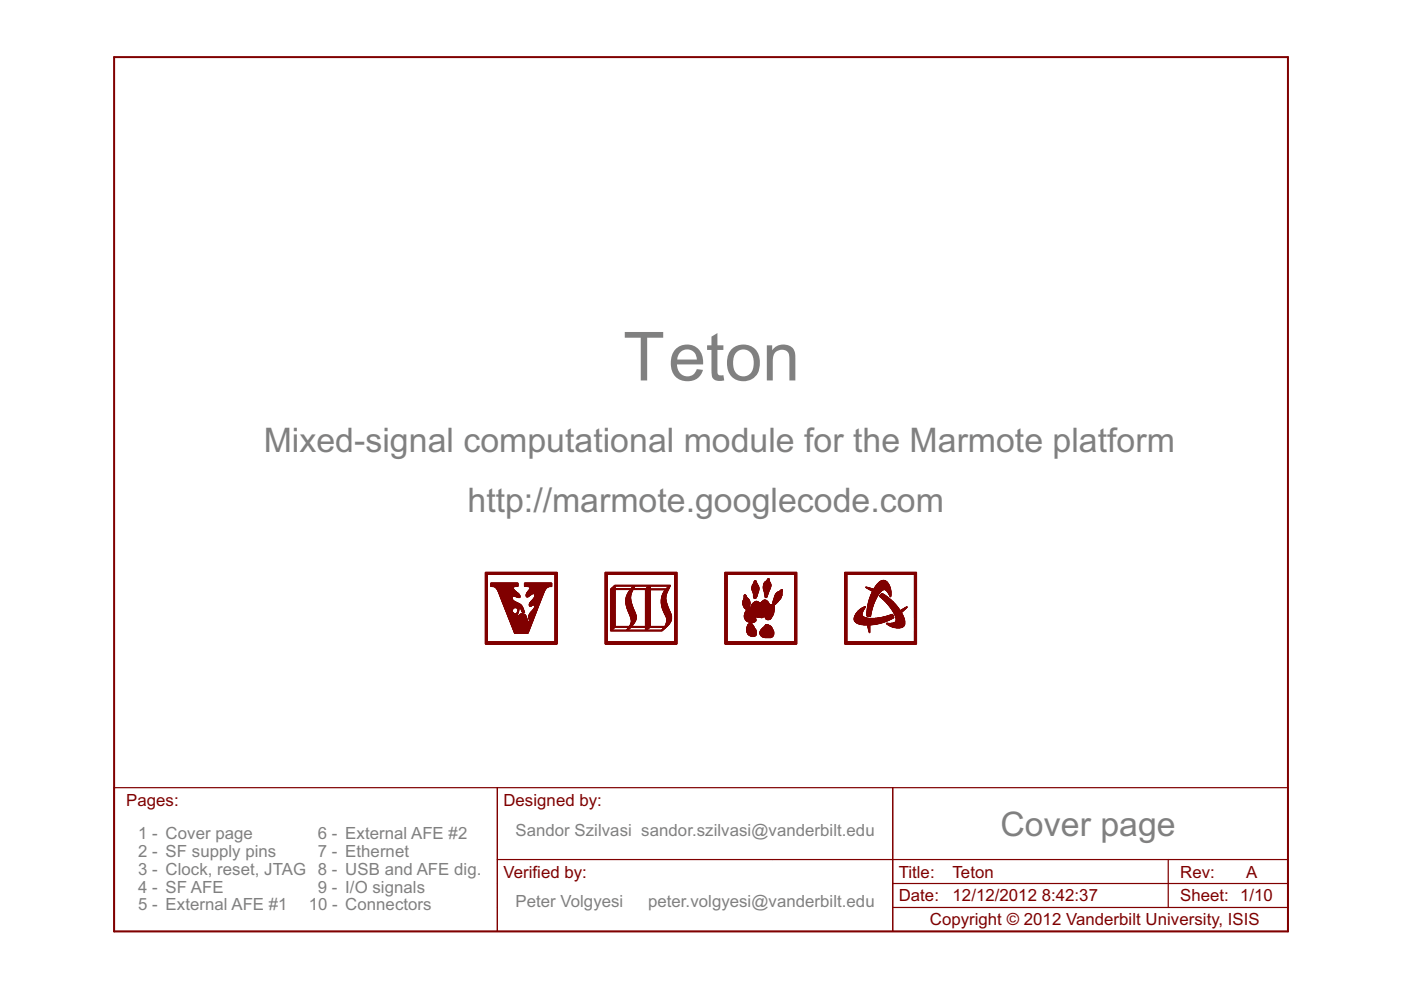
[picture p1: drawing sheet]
<svg xmlns="http://www.w3.org/2000/svg" width="297mm" height="210mm" viewBox="0 0 297 210" stroke-linecap="round" stroke-linejoin="round" font-family="sans-serif">
<defs><g id="words">
<text font-size="16" fill="#808080" x="132.1" y="80.7">Teton</text>
<g font-size="8" fill="#808080">
<text x="55.9" y="95.9">Mixed-signal computational module for the Marmote platform</text>
<text x="99.1" y="108.6">http://marmote.googlecode.com</text>
<text x="212.1" y="177.2">Cover page</text>
</g>
<g font-size="4" fill="#800000">
<text x="26.7" y="170.8">Pages:</text>
<text x="106.7" y="170.8">Designed by:</text>
<text x="106.7" y="186.1">Verified by:</text>
<text x="190.5" y="191.1">Date:</text>
<text x="190.5" y="186.1">Title:</text>
<text x="202" y="191.1">12/12/2012</text>
<text x="202" y="186.1">Teton</text>
<text x="220.9" y="191.1">8:42:37</text>
<text x="250.2" y="191.1">Sheet: 1/10</text>
<text x="250.2" y="186.1">Rev:</text>
<text x="264.2" y="186.1">A</text>
<text x="197.1" y="196.2">Copyright © 2012 Vanderbilt University, ISIS</text>
</g>
<g font-size="4" fill="#808080">
<text x="29.3" y="177.8">1 - Cover page</text>
<text x="67.4" y="177.8">6 - External AFE #2</text>
<text x="109.3" y="177.2">Sandor Szilvasi sandor.szilvasi@vanderbilt.edu</text>
<text x="29.3" y="181.6">2 - SF supply pins</text>
<text x="29.3" y="185.4">3 - Clock, reset, JTAG 8 - USB and AFE dig.</text>
<text x="67.4" y="181.6">7 - Ethernet</text>
<text x="29.3" y="189.2">4 - SF AFE</text>
<text x="67.4" y="189.2">9 - I/O signals</text>
<text x="29.3" y="193">5 - External AFE #1</text>
<text x="65.5" y="193">10 - Connectors</text>
<text x="109.3" y="192.4">Peter Volgyesi</text>
<text x="137.4" y="192.4">peter.volgyesi@vanderbilt.edu</text>
</g>
</g></defs>
<path d="M24.2 167h248.9v30.5h-248.9zM105.5 167v30.5M189.3 167v30.5M105.5 182.2h167.6M189.3 192.4h83.8M189.3 187.3h83.8M247.7 182.2v10.2" fill="none" stroke="#800000" stroke-width=".25"/>
<g fill="#800000" stroke="#800000" stroke-width=".21">
<path d="M128.3 136.5l15.2 .1z"/>
<path d="M128.3 136.5h15.2z"/>
<path d="M128.3 136.4l15.2 .1z"/>
<path d="M128.3 136.4h15.2z"/>
<path d="M128.3 136.3l15.2 .1z"/>
<path d="M128.3 136.3h15.2z"/>
<path d="M128.3 136.2l15.2 .1z"/>
<path d="M128.3 136.2h15.2z"/>
<path d="M128.3 136.1l15.2 .1z"/>
<path d="M128.3 136.1h15.2z"/>
<path d="M128.3 136.1h.5z"/>
<path d="M143.1 136.1h.4z"/>
<path d="M128.3 136l.5 .1z"/>
<path d="M143.1 136l.4 .1z"/>
<path d="M128.3 136h.5z"/>
<path d="M143.1 136h.4z"/>
<path d="M128.3 135.9l.5 .1z"/>
<path d="M143.1 135.9l.4 .1z"/>
<path d="M128.3 135.9h.5z"/>
<path d="M143.1 135.9h.4z"/>
<path d="M128.3 135.8l.5 .1z"/>
<path d="M143.1 135.8l.4 .1z"/>
<path d="M128.3 135.8h.5z"/>
<path d="M143.1 135.8h.4z"/>
<path d="M128.3 135.7l.5 .1z"/>
<path d="M143.1 135.7l.4 .1z"/>
<path d="M128.3 135.7h.5z"/>
<path d="M143.1 135.7h.4z"/>
<path d="M128.3 135.6l.5 .1z"/>
<path d="M143.1 135.6l.4 .1z"/>
<path d="M128.3 135.6h.5z"/>
<path d="M143.1 135.6h.4z"/>
<path d="M128.3 135.5l.5 .1z"/>
<path d="M143.1 135.5l.4 .1z"/>
<path d="M128.3 135.5h.5z"/>
<path d="M143.1 135.5h.4z"/>
<path d="M128.3 135.4l.5 .1z"/>
<path d="M143.1 135.4l.4 .1z"/>
<path d="M128.3 135.4h.5z"/>
<path d="M143.1 135.4h.4z"/>
<path d="M128.3 135.3l.5 .1z"/>
<path d="M143.1 135.3l.4 .1z"/>
<path d="M128.3 135.3h.5z"/>
<path d="M143.1 135.3h.4z"/>
<path d="M128.3 135.2l.5 .1z"/>
<path d="M143.1 135.2l.4 .1z"/>
<path d="M128.3 135.2h.5z"/>
<path d="M143.1 135.2h.4z"/>
<path d="M128.3 135.1l.5 .1z"/>
<path d="M143.1 135.1l.4 .1z"/>
<path d="M128.3 135.1h.5z"/>
<path d="M143.1 135.1h.4z"/>
<path d="M128.3 135l.5 .1z"/>
<path d="M143.1 135l.4 .1z"/>
<path d="M128.3 135h.5z"/>
<path d="M143.1 135h.4z"/>
<path d="M128.3 134.9l.5 .1z"/>
<path d="M143.1 134.9l.4 .1z"/>
<path d="M128.3 134.9h.5z"/>
<path d="M143.1 134.9h.4z"/>
<path d="M128.3 134.8l.5 .1z"/>
<path d="M143.1 134.8l.4 .1z"/>
<path d="M128.3 134.8h.5z"/>
<path d="M143.1 134.8h.4z"/>
<path d="M128.3 134.7l.5 .1z"/>
<path d="M143.1 134.7l.4 .1z"/>
<path d="M128.3 134.7h.5z"/>
<path d="M143.1 134.7h.4z"/>
<path d="M128.3 134.6l.5 .1z"/>
<path d="M143.1 134.6l.4 .1z"/>
<path d="M128.3 134.6h.5z"/>
<path d="M143.1 134.6h.4z"/>
<path d="M128.3 134.5l.5 .1z"/>
<path d="M143.1 134.5l.4 .1z"/>
<path d="M128.3 134.5h.5z"/>
<path d="M143.1 134.5h.4z"/>
<path d="M128.3 134.4l.5 .1z"/>
<path d="M143.1 134.4l.4 .1z"/>
<path d="M128.3 134.4h.5z"/>
<path d="M143.1 134.4h.4z"/>
<path d="M128.3 134.3l.5 .1z"/>
<path d="M143.1 134.3l.4 .1z"/>
<path d="M128.3 134.3h.5z"/>
<path d="M143.1 134.3h.4z"/>
<path d="M128.3 134.2l.5 .1z"/>
<path d="M143.1 134.2l.4 .1z"/>
<path d="M128.3 134.2h.5z"/>
<path d="M143.1 134.2h.4z"/>
<path d="M128.3 134.1l.5 .1z"/>
<path d="M143.1 134.1l.4 .1z"/>
<path d="M128.3 134.1h.5z"/>
<path d="M143.1 134.1h.4z"/>
<path d="M128.3 134l.5 .1z"/>
<path d="M143.1 134l.4 .1z"/>
<path d="M128.3 134h.5z"/>
<path d="M143.1 134h.4z"/>
<path d="M128.3 133.9l.5 .1z"/>
<path d="M143.1 133.9l.4 .1z"/>
<path d="M128.3 133.9h.5z"/>
<path d="M143.1 133.9h.4z"/>
<path d="M128.3 133.8l.5 .1z"/>
<path d="M143.1 133.8l.4 .1z"/>
<path d="M128.3 133.8h.5z"/>
<path d="M143.1 133.8h.4z"/>
<path d="M128.3 133.7l.5 .1z"/>
<path d="M129.4 133.7l11 .1z"/>
<path d="M143.1 133.7l.4 .1z"/>
<path d="M128.3 133.7h.5z"/>
<path d="M129.4 133.7h11z"/>
<path d="M143.1 133.7h.4z"/>
<path d="M128.3 133.6l.5 .1z"/>
<path d="M129.4 133.6l11.1 .1z"/>
<path d="M143.1 133.6l.4 .1z"/>
<path d="M128.3 133.6h.5z"/>
<path d="M129.4 133.6h11.1z"/>
<path d="M143.1 133.6h.4z"/>
<path d="M129.4 133.6h.4z"/>
<path d="M132.9 133.6h.3z"/>
<path d="M136.8 133.6h.3z"/>
<path d="M140.3 133.6h.3z"/>
<path d="M128.3 133.5l.5 .1z"/>
<path d="M129.4 133.5l.4 .1z"/>
<path d="M132.9 133.5l.3 .1z"/>
<path d="M136.8 133.5l.4 .1z"/>
<path d="M140.3 133.5l.4 .1z"/>
<path d="M143.1 133.5l.4 .1z"/>
<path d="M128.3 133.5h.5z"/>
<path d="M129.4 133.5h.5z"/>
<path d="M132.9 133.5h.3z"/>
<path d="M136.8 133.5h.4z"/>
<path d="M140.4 133.5h.3z"/>
<path d="M143.1 133.5h.4z"/>
<path d="M128.3 133.4l.5 .1z"/>
<path d="M129.4 133.4l.5 .1z"/>
<path d="M132.9 133.4l.4 .1z"/>
<path d="M136.8 133.4l.5 .1z"/>
<path d="M140.4 133.4l.3 .1z"/>
<path d="M143.1 133.4l.4 .1z"/>
<path d="M128.3 133.4h.5z"/>
<path d="M129.4 133.4h.5z"/>
<path d="M132.9 133.4h.4z"/>
<path d="M136.8 133.4h.5z"/>
<path d="M140.4 133.4h.4z"/>
<path d="M143.1 133.4h.4z"/>
<path d="M128.3 133.3l.5 .1z"/>
<path d="M129.4 133.3l.6 .1z"/>
<path d="M133 133.3l.4 .1z"/>
<path d="M136.8 133.3l.6 .1z"/>
<path d="M140.5 133.3l.3 .1z"/>
<path d="M143.1 133.3l.4 .1z"/>
<path d="M128.3 133.3h.5z"/>
<path d="M129.4 133.3h.6z"/>
<path d="M133 133.3h.4z"/>
<path d="M136.8 133.3h.6z"/>
<path d="M140.5 133.3h.4z"/>
<path d="M143.1 133.3h.4z"/>
<path d="M129.4 133.3h.7z"/>
<path d="M133.1 133.3h.4z"/>
<path d="M136.8 133.3h.7z"/>
<path d="M140.6 133.3h.3z"/>
<path d="M128.3 133.2l.5 .1z"/>
<path d="M129.4 133.2l.7 .1z"/>
<path d="M133.1 133.2l.4 .1z"/>
<path d="M136.8 133.2l.7 .1z"/>
<path d="M140.6 133.2l.4 .1z"/>
<path d="M143.1 133.2l.4 .1z"/>
<path d="M128.3 133.2h.5z"/>
<path d="M129.4 133.2h.8z"/>
<path d="M133.1 133.2h.4z"/>
<path d="M136.8 133.2h.8z"/>
<path d="M140.7 133.2h.3z"/>
<path d="M143.1 133.2h.4z"/>
<path d="M128.3 133.1l.5 .1z"/>
<path d="M129.4 133.1l.8 .1z"/>
<path d="M133.2 133.1l.4 .1z"/>
<path d="M136.8 133.1l.8 .1z"/>
<path d="M140.7 133.1l.4 .1z"/>
<path d="M143.1 133.1l.4 .1z"/>
<path d="M128.3 133.1h.5z"/>
<path d="M129.4 133.1h.8z"/>
<path d="M133.2 133.1h.5z"/>
<path d="M136.8 133.1h.9z"/>
<path d="M140.7 133.1h.4z"/>
<path d="M143.1 133.1h.4z"/>
<path d="M129.4 133.1h.9z"/>
<path d="M140.8 133.1h.4z"/>
<path d="M128.3 133l.5 .1z"/>
<path d="M129.4 133l.9 .1z"/>
<path d="M133.2 133l.6 .1z"/>
<path d="M136.8 133l1 .1z"/>
<path d="M140.8 133l.4 .1z"/>
<path d="M143.1 133l.4 .1z"/>
<path d="M128.3 133h.5z"/>
<path d="M129.4 133h1z"/>
<path d="M133.3 133h.5z"/>
<path d="M136.8 133h1z"/>
<path d="M140.8 133h.4z"/>
<path d="M143.1 133h.4z"/>
<path d="M128.3 132.9l.5 .1z"/>
<path d="M129.4 132.9l11.9 .1z"/>
<path d="M143.1 132.9l.4 .1z"/>
<path d="M128.3 132.9h.5z"/>
<path d="M129.4 132.9h11.9z"/>
<path d="M143.1 132.9h.4z"/>
<path d="M128.3 132.8l.5 .1z"/>
<path d="M129.4 132.8l12 .1z"/>
<path d="M143.1 132.8l.4 .1z"/>
<path d="M128.3 132.8h.5z"/>
<path d="M129.4 132.8h12.1z"/>
<path d="M143.1 132.8h.4z"/>
<path d="M129.4 132.8h1z"/>
<path d="M133.5 132.8h.5z"/>
<path d="M136.8 132.8h1.1z"/>
<path d="M141 132.8h.5z"/>
<path d="M128.3 132.7l.5 .1z"/>
<path d="M129.4 132.7l1 .1z"/>
<path d="M133.5 132.7l.5 .1z"/>
<path d="M136.8 132.7l1.1 .1z"/>
<path d="M141 132.7l.5 .1z"/>
<path d="M143.1 132.7l.4 .1z"/>
<path d="M128.3 132.7h.5z"/>
<path d="M129.4 132.7h1z"/>
<path d="M133.5 132.7h.5z"/>
<path d="M136.8 132.7h1.1z"/>
<path d="M141 132.7h.5z"/>
<path d="M143.1 132.7h.4z"/>
<path d="M128.3 132.6l.5 .1z"/>
<path d="M129.4 132.6l1 .1z"/>
<path d="M133.5 132.6l.5 .1z"/>
<path d="M136.8 132.6l1.1 .1z"/>
<path d="M141 132.6l.6 .1z"/>
<path d="M143.1 132.6l.4 .1z"/>
<path d="M128.3 132.6h.5z"/>
<path d="M129.4 132.6h1z"/>
<path d="M133.6 132.6h.5z"/>
<path d="M136.8 132.6h1.1z"/>
<path d="M141.1 132.6h.5z"/>
<path d="M143.1 132.6h.4z"/>
<path d="M128.3 132.5l.5 .1z"/>
<path d="M129.4 132.5l1 .1z"/>
<path d="M133.6 132.5l.5 .1z"/>
<path d="M136.8 132.5l1.1 .1z"/>
<path d="M141.1 132.5l.6 .1z"/>
<path d="M143.1 132.5l.4 .1z"/>
<path d="M128.3 132.5h.5z"/>
<path d="M129.4 132.5h1z"/>
<path d="M133.6 132.5h.6z"/>
<path d="M136.8 132.5h1.1z"/>
<path d="M141.1 132.5h.6z"/>
<path d="M143.1 132.5h.4z"/>
<path d="M141.1 132.5h.7z"/>
<path d="M128.3 132.4l.5 .1z"/>
<path d="M129.4 132.4l1 .1z"/>
<path d="M133.7 132.4l.5 .1z"/>
<path d="M136.8 132.4l1.1 .1z"/>
<path d="M141.1 132.4l.7 .1z"/>
<path d="M143.1 132.4l.4 .1z"/>
<path d="M128.3 132.4h.5z"/>
<path d="M129.4 132.4h1z"/>
<path d="M133.7 132.4h.6z"/>
<path d="M136.8 132.4h1.1z"/>
<path d="M141.2 132.4h.6z"/>
<path d="M143.1 132.4h.4z"/>
<path d="M128.3 132.3l.5 .1z"/>
<path d="M129.4 132.3l1 .1z"/>
<path d="M133.7 132.3l.6 .1z"/>
<path d="M136.8 132.3l1.1 .1z"/>
<path d="M141.2 132.3l.7 .1z"/>
<path d="M143.1 132.3l.4 .1z"/>
<path d="M128.3 132.3h.5z"/>
<path d="M129.4 132.3h1z"/>
<path d="M133.7 132.3h.6z"/>
<path d="M136.8 132.3h1.1z"/>
<path d="M141.2 132.3h.7z"/>
<path d="M143.1 132.3h.4z"/>
<path d="M128.3 132.2l.5 .1z"/>
<path d="M129.4 132.2l1 .1z"/>
<path d="M133.8 132.2l.5 .1z"/>
<path d="M136.8 132.2l1.1 .1z"/>
<path d="M141.2 132.2l.7 .1z"/>
<path d="M143.1 132.2l.4 .1z"/>
<path d="M128.3 132.2h.5z"/>
<path d="M129.4 132.2h1z"/>
<path d="M133.8 132.2h.6z"/>
<path d="M136.8 132.2h1.1z"/>
<path d="M141.2 132.2h.8z"/>
<path d="M143.1 132.2h.4z"/>
<path d="M128.3 132.1l.5 .1z"/>
<path d="M129.4 132.1l1 .1z"/>
<path d="M133.8 132.1l.6 .1z"/>
<path d="M136.8 132.1l1.1 .1z"/>
<path d="M141.2 132.1l.8 .1z"/>
<path d="M143.1 132.1l.4 .1z"/>
<path d="M128.3 132.1h.5z"/>
<path d="M129.4 132.1h1z"/>
<path d="M133.8 132.1h.7z"/>
<path d="M136.8 132.1h1.1z"/>
<path d="M141.2 132.1h.8z"/>
<path d="M143.1 132.1h.4z"/>
<path d="M128.3 132l.5 .1z"/>
<path d="M129.4 132l1 .1z"/>
<path d="M133.8 132l.7 .1z"/>
<path d="M136.8 132l1.1 .1z"/>
<path d="M141.3 132l.7 .1z"/>
<path d="M143.1 132l.4 .1z"/>
<path d="M128.3 132h.5z"/>
<path d="M129.4 132h1z"/>
<path d="M133.8 132h.7z"/>
<path d="M136.8 132h1.1z"/>
<path d="M141.3 132h.8z"/>
<path d="M143.1 132h.4z"/>
<path d="M133.8 132h.8z"/>
<path d="M128.3 131.9l.5 .1z"/>
<path d="M129.4 131.9l1 .1z"/>
<path d="M133.8 131.9l.8 .1z"/>
<path d="M136.8 131.9l1.1 .1z"/>
<path d="M141.3 131.9l.8 .1z"/>
<path d="M143.1 131.9l.4 .1z"/>
<path d="M128.3 131.9h.5z"/>
<path d="M129.4 131.9h1z"/>
<path d="M133.8 131.9h.8z"/>
<path d="M136.8 131.9h1.1z"/>
<path d="M141.3 131.9h.9z"/>
<path d="M143.1 131.9h.4z"/>
<path d="M128.3 131.8l.5 .1z"/>
<path d="M129.4 131.8l1 .1z"/>
<path d="M133.8 131.8l.8 .1z"/>
<path d="M136.8 131.8l1.1 .1z"/>
<path d="M141.3 131.8l.9 .1z"/>
<path d="M143.1 131.8l.4 .1z"/>
<path d="M128.3 131.8h.5z"/>
<path d="M129.4 131.8h1z"/>
<path d="M133.8 131.8h.8z"/>
<path d="M136.8 131.8h1.1z"/>
<path d="M141.3 131.8h.9z"/>
<path d="M143.1 131.8h.4z"/>
<path d="M128.3 131.7l.5 .1z"/>
<path d="M129.4 131.7l1 .1z"/>
<path d="M133.8 131.7l.9 .1z"/>
<path d="M136.8 131.7l1.1 .1z"/>
<path d="M141.3 131.7l.9 .1z"/>
<path d="M143.1 131.7l.4 .1z"/>
<path d="M128.3 131.7h.5z"/>
<path d="M129.4 131.7h1z"/>
<path d="M133.8 131.7h.9z"/>
<path d="M136.8 131.7h1.1z"/>
<path d="M141.3 131.7h1z"/>
<path d="M143.1 131.7h.4z"/>
<path d="M141.4 131.7h.9z"/>
<path d="M128.3 131.6l.5 .1z"/>
<path d="M129.4 131.6l1 .1z"/>
<path d="M133.8 131.6l.9 .1z"/>
<path d="M136.8 131.6l1.1 .1z"/>
<path d="M141.4 131.6l.9 .1z"/>
<path d="M143.1 131.6l.4 .1z"/>
<path d="M128.3 131.6h.5z"/>
<path d="M129.4 131.6h1z"/>
<path d="M133.8 131.6h1z"/>
<path d="M136.8 131.6h1.1z"/>
<path d="M141.4 131.6h.9z"/>
<path d="M143.1 131.6h.4z"/>
<path d="M128.3 131.5l.5 .1z"/>
<path d="M129.4 131.5l1 .1z"/>
<path d="M133.8 131.5l1 .1z"/>
<path d="M136.8 131.5l1.1 .1z"/>
<path d="M141.4 131.5l.9 .1z"/>
<path d="M143.1 131.5l.4 .1z"/>
<path d="M128.3 131.5h.5z"/>
<path d="M129.4 131.5h1z"/>
<path d="M133.8 131.5h1z"/>
<path d="M136.8 131.5h1.1z"/>
<path d="M141.4 131.5h.9z"/>
<path d="M143.1 131.5h.4z"/>
<path d="M128.3 131.4l.5 .1z"/>
<path d="M129.4 131.4l1 .1z"/>
<path d="M133.8 131.4l1 .1z"/>
<path d="M136.8 131.4l1.1 .1z"/>
<path d="M141.4 131.4l.9 .1z"/>
<path d="M143.1 131.4l.4 .1z"/>
<path d="M128.3 131.4h.5z"/>
<path d="M129.4 131.4h1z"/>
<path d="M133.8 131.4h1z"/>
<path d="M136.8 131.4h1.1z"/>
<path d="M141.4 131.4h.9z"/>
<path d="M143.1 131.4h.4z"/>
<path d="M133.8 131.4h1.1z"/>
<path d="M128.3 131.3l.5 .1z"/>
<path d="M129.4 131.3l1 .1z"/>
<path d="M133.8 131.3l1.1 .1z"/>
<path d="M136.8 131.3l1.1 .1z"/>
<path d="M141.4 131.3l.9 .1z"/>
<path d="M143.1 131.3l.4 .1z"/>
<path d="M128.3 131.3h.5z"/>
<path d="M129.4 131.3h1z"/>
<path d="M133.8 131.3h1.1z"/>
<path d="M136.8 131.3h1.1z"/>
<path d="M141.4 131.3h1z"/>
<path d="M143.1 131.3h.4z"/>
<path d="M128.3 131.2l.5 .1z"/>
<path d="M129.4 131.2l1 .1z"/>
<path d="M133.8 131.2l1.1 .1z"/>
<path d="M136.8 131.2l1.1 .1z"/>
<path d="M141.4 131.2l1 .1z"/>
<path d="M143.1 131.2l.4 .1z"/>
<path d="M128.3 131.2h.5z"/>
<path d="M129.4 131.2h1z"/>
<path d="M133.8 131.2h1.1z"/>
<path d="M136.8 131.2h1.1z"/>
<path d="M141.4 131.2h1z"/>
<path d="M143.1 131.2h.4z"/>
<path d="M128.3 131.1l.5 .1z"/>
<path d="M129.4 131.1l1 .1z"/>
<path d="M133.8 131.1l1.1 .1z"/>
<path d="M136.8 131.1l1.1 .1z"/>
<path d="M141.3 131.1l1.1 .1z"/>
<path d="M143.1 131.1l.4 .1z"/>
<path d="M128.3 131.1h.5z"/>
<path d="M129.4 131.1h1z"/>
<path d="M133.8 131.1h1.1z"/>
<path d="M136.8 131.1h1.1z"/>
<path d="M141.3 131.1h1.1z"/>
<path d="M143.1 131.1h.4z"/>
<path d="M128.3 131l.5 .1z"/>
<path d="M129.4 131l1 .1z"/>
<path d="M133.8 131l1.1 .1z"/>
<path d="M136.8 131l1.1 .1z"/>
<path d="M141.3 131l1.1 .1z"/>
<path d="M143.1 131l.4 .1z"/>
<path d="M128.3 131h.5z"/>
<path d="M129.4 131h1z"/>
<path d="M133.7 131h1.2z"/>
<path d="M136.8 131h1.1z"/>
<path d="M141.3 131h1.1z"/>
<path d="M143.1 131h.4z"/>
<path d="M128.3 130.9l.5 .1z"/>
<path d="M129.4 130.9l1 .1z"/>
<path d="M133.7 130.9l1.2 .1z"/>
<path d="M136.8 130.9l1.1 .1z"/>
<path d="M141.3 130.9l1.1 .1z"/>
<path d="M143.1 130.9l.4 .1z"/>
<path d="M128.3 130.9h.5z"/>
<path d="M129.4 130.9h1z"/>
<path d="M133.7 130.9h1.2z"/>
<path d="M136.8 130.9h1.1z"/>
<path d="M141.3 130.9h1.1z"/>
<path d="M143.1 130.9h.4z"/>
<path d="M141.2 130.9h1.2z"/>
<path d="M128.3 130.8l.5 .1z"/>
<path d="M129.4 130.8l1 .1z"/>
<path d="M133.7 130.8l1.2 .1z"/>
<path d="M136.8 130.8l1.1 .1z"/>
<path d="M141.2 130.8l1.2 .1z"/>
<path d="M143.1 130.8l.4 .1z"/>
<path d="M128.3 130.8h.5z"/>
<path d="M129.4 130.8h1z"/>
<path d="M133.7 130.8h1.2z"/>
<path d="M136.8 130.8h1.1z"/>
<path d="M141.2 130.8h1.2z"/>
<path d="M143.1 130.8h.4z"/>
<path d="M128.3 130.7l.5 .1z"/>
<path d="M129.4 130.7l1 .1z"/>
<path d="M133.6 130.7l1.3 .1z"/>
<path d="M136.8 130.7l1.1 .1z"/>
<path d="M141.2 130.7l1.2 .1z"/>
<path d="M143.1 130.7l.4 .1z"/>
<path d="M128.3 130.7h.5z"/>
<path d="M129.4 130.7h1z"/>
<path d="M133.6 130.7h1.3z"/>
<path d="M136.8 130.7h1.1z"/>
<path d="M141.2 130.7h1.2z"/>
<path d="M143.1 130.7h.4z"/>
<path d="M128.3 130.6l.5 .1z"/>
<path d="M129.4 130.6l1 .1z"/>
<path d="M133.6 130.6l1.3 .1z"/>
<path d="M136.8 130.6l1.1 .1z"/>
<path d="M141.2 130.6l1.2 .1z"/>
<path d="M143.1 130.6l.4 .1z"/>
<path d="M128.3 130.6h.5z"/>
<path d="M129.4 130.6h1z"/>
<path d="M133.6 130.6h1.3z"/>
<path d="M136.8 130.6h1.1z"/>
<path d="M141.2 130.6h1.2z"/>
<path d="M143.1 130.6h.4z"/>
<path d="M141.1 130.6h1.3z"/>
<path d="M128.3 130.5l.5 .1z"/>
<path d="M129.4 130.5l1 .1z"/>
<path d="M133.6 130.5l1.3 .1z"/>
<path d="M136.8 130.5l1.1 .1z"/>
<path d="M141.1 130.5l1.2 .1z"/>
<path d="M143.1 130.5l.4 .1z"/>
<path d="M128.3 130.5h.5z"/>
<path d="M129.4 130.5h1z"/>
<path d="M133.5 130.5h1.4z"/>
<path d="M136.8 130.5h1.1z"/>
<path d="M141.1 130.5h1.2z"/>
<path d="M143.1 130.5h.4z"/>
<path d="M128.3 130.4l.5 .1z"/>
<path d="M129.4 130.4l1 .1z"/>
<path d="M133.5 130.4l1.4 .1z"/>
<path d="M136.8 130.4l1.1 .1z"/>
<path d="M141.1 130.4l1.2 .1z"/>
<path d="M143.1 130.4l.4 .1z"/>
<path d="M128.3 130.4h.5z"/>
<path d="M129.4 130.4h1z"/>
<path d="M133.5 130.4h1.4z"/>
<path d="M136.8 130.4h1.1z"/>
<path d="M141 130.4h1.3z"/>
<path d="M143.1 130.4h.4z"/>
<path d="M128.3 130.3l.5 .1z"/>
<path d="M129.4 130.3l1 .1z"/>
<path d="M133.5 130.3l1.4 .1z"/>
<path d="M136.8 130.3l1.1 .1z"/>
<path d="M141 130.3l1.3 .1z"/>
<path d="M143.1 130.3l.4 .1z"/>
<path d="M128.3 130.3h.5z"/>
<path d="M129.4 130.3h1z"/>
<path d="M133.5 130.3h1.3z"/>
<path d="M136.8 130.3h1.1z"/>
<path d="M141 130.3h1.3z"/>
<path d="M143.1 130.3h.4z"/>
<path d="M128.3 130.2l.5 .1z"/>
<path d="M129.4 130.2l1 .1z"/>
<path d="M133.5 130.2l1.3 .1z"/>
<path d="M136.8 130.2l1.1 .1z"/>
<path d="M140.9 130.2l1.4 .1z"/>
<path d="M143.1 130.2l.4 .1z"/>
<path d="M128.3 130.2h.5z"/>
<path d="M129.4 130.2h1z"/>
<path d="M133.4 130.2h1.4z"/>
<path d="M136.8 130.2h1.1z"/>
<path d="M140.9 130.2h1.4z"/>
<path d="M143.1 130.2h.4z"/>
<path d="M128.3 130.1l.5 .1z"/>
<path d="M129.4 130.1l1 .1z"/>
<path d="M133.4 130.1l1.4 .1z"/>
<path d="M136.8 130.1l1.1 .1z"/>
<path d="M140.9 130.1l1.4 .1z"/>
<path d="M143.1 130.1l.4 .1z"/>
<path d="M128.3 130.1h.5z"/>
<path d="M129.4 130.1h1z"/>
<path d="M133.4 130.1h1.4z"/>
<path d="M136.8 130.1h1.1z"/>
<path d="M140.9 130.1h1.3z"/>
<path d="M143.1 130.1h.4z"/>
<path d="M128.3 130l.5 .1z"/>
<path d="M129.4 130l1 .1z"/>
<path d="M133.4 130l1.3 .1z"/>
<path d="M136.8 130l1.1 .1z"/>
<path d="M140.9 130l1.3 .1z"/>
<path d="M143.1 130l.4 .1z"/>
<path d="M128.3 130h.5z"/>
<path d="M129.4 130h1z"/>
<path d="M133.4 130h1.3z"/>
<path d="M136.8 130h1.1z"/>
<path d="M140.9 130h1.3z"/>
<path d="M143.1 130h.4z"/>
<path d="M133.3 130h1.4z"/>
<path d="M140.8 130h1.4z"/>
<path d="M128.3 129.9l.5 .1z"/>
<path d="M129.4 129.9l1 .1z"/>
<path d="M133.3 129.9l1.4 .1z"/>
<path d="M136.8 129.9l1.1 .1z"/>
<path d="M140.8 129.9l1.4 .1z"/>
<path d="M143.1 129.9l.4 .1z"/>
<path d="M128.3 129.9h.5z"/>
<path d="M129.4 129.9h1z"/>
<path d="M133.3 129.9h1.4z"/>
<path d="M136.8 129.9h1.1z"/>
<path d="M140.8 129.9h1.3z"/>
<path d="M143.1 129.9h.4z"/>
<path d="M128.3 129.8l.5 .1z"/>
<path d="M129.4 129.8l1 .1z"/>
<path d="M133.3 129.8l1.3 .1z"/>
<path d="M136.8 129.8l1.1 .1z"/>
<path d="M140.8 129.8l1.3 .1z"/>
<path d="M143.1 129.8l.4 .1z"/>
<path d="M128.3 129.8h.5z"/>
<path d="M129.4 129.8h1z"/>
<path d="M133.2 129.8h1.4z"/>
<path d="M136.8 129.8h1.1z"/>
<path d="M140.7 129.8h1.4z"/>
<path d="M143.1 129.8h.4z"/>
<path d="M128.3 129.7l.5 .1z"/>
<path d="M129.4 129.7l1 .1z"/>
<path d="M133.2 129.7l1.4 .1z"/>
<path d="M136.8 129.7l1.1 .1z"/>
<path d="M140.7 129.7l1.4 .1z"/>
<path d="M143.1 129.7l.4 .1z"/>
<path d="M128.3 129.7h.5z"/>
<path d="M129.4 129.7h1z"/>
<path d="M133.2 129.7h1.4z"/>
<path d="M136.8 129.7h1.1z"/>
<path d="M140.7 129.7h1.3z"/>
<path d="M143.1 129.7h.4z"/>
<path d="M128.3 129.6l.5 .1z"/>
<path d="M129.4 129.6l1 .1z"/>
<path d="M133.2 129.6l1.4 .1z"/>
<path d="M136.8 129.6l1.1 .1z"/>
<path d="M140.7 129.6l1.3 .1z"/>
<path d="M143.1 129.6l.4 .1z"/>
<path d="M128.3 129.6h.5z"/>
<path d="M129.4 129.6h1z"/>
<path d="M133.2 129.6h1.4z"/>
<path d="M136.8 129.6h1.1z"/>
<path d="M140.7 129.6h1.3z"/>
<path d="M143.1 129.6h.4z"/>
<path d="M128.3 129.5l.5 .1z"/>
<path d="M129.4 129.5l1 .1z"/>
<path d="M133.2 129.5l1.3 .1z"/>
<path d="M136.8 129.5l1.1 .1z"/>
<path d="M140.7 129.5l1.3 .1z"/>
<path d="M143.1 129.5l.4 .1z"/>
<path d="M128.3 129.5h.5z"/>
<path d="M129.4 129.5h1z"/>
<path d="M133.2 129.5h1.3z"/>
<path d="M136.8 129.5h1.1z"/>
<path d="M140.6 129.5h1.4z"/>
<path d="M143.1 129.5h.4z"/>
<path d="M133.1 129.5h1.4z"/>
<path d="M128.3 129.4l.5 .1z"/>
<path d="M129.4 129.4l1 .1z"/>
<path d="M133.1 129.4l1.4 .1z"/>
<path d="M136.8 129.4l1.1 .1z"/>
<path d="M140.6 129.4l1.3 .1z"/>
<path d="M143.1 129.4l.4 .1z"/>
<path d="M128.3 129.4h.5z"/>
<path d="M129.4 129.4h1z"/>
<path d="M133.1 129.4h1.3z"/>
<path d="M136.8 129.4h1.1z"/>
<path d="M140.6 129.4h1.3z"/>
<path d="M143.1 129.4h.4z"/>
<path d="M128.3 129.3l.5 .1z"/>
<path d="M129.4 129.3l1 .1z"/>
<path d="M133.1 129.3l1.3 .1z"/>
<path d="M136.8 129.3l1.1 .1z"/>
<path d="M140.6 129.3l1.3 .1z"/>
<path d="M143.1 129.3l.4 .1z"/>
<path d="M128.3 129.3h.5z"/>
<path d="M129.4 129.3h1z"/>
<path d="M133.1 129.3h1.3z"/>
<path d="M136.8 129.3h1.1z"/>
<path d="M140.5 129.3h1.4z"/>
<path d="M143.1 129.3h.4z"/>
<path d="M128.3 129.2l.5 .1z"/>
<path d="M129.4 129.2l1 .1z"/>
<path d="M133 129.2l1.4 .1z"/>
<path d="M136.8 129.2l1.1 .1z"/>
<path d="M140.5 129.2l1.4 .1z"/>
<path d="M143.1 129.2l.4 .1z"/>
<path d="M128.3 129.2h.5z"/>
<path d="M129.4 129.2h1z"/>
<path d="M133 129.2h1.4z"/>
<path d="M136.8 129.2h1.1z"/>
<path d="M140.5 129.2h1.3z"/>
<path d="M143.1 129.2h.4z"/>
<path d="M133 129.2h1.3z"/>
<path d="M128.3 129.1l.5 .1z"/>
<path d="M129.4 129.1l1 .1z"/>
<path d="M133 129.1l1.3 .1z"/>
<path d="M136.8 129.1l1.1 .1z"/>
<path d="M140.5 129.1l1.3 .1z"/>
<path d="M143.1 129.1l.4 .1z"/>
<path d="M128.3 129.1h.5z"/>
<path d="M129.4 129.1h1z"/>
<path d="M133 129.1h1.3z"/>
<path d="M136.8 129.1h1.1z"/>
<path d="M140.5 129.1h1.3z"/>
<path d="M143.1 129.1h.4z"/>
<path d="M128.3 129l.5 .1z"/>
<path d="M129.4 129l1 .1z"/>
<path d="M132.9 129l1.4 .1z"/>
<path d="M136.8 129l1.1 .1z"/>
<path d="M140.4 129l1.4 .1z"/>
<path d="M143.1 129l.4 .1z"/>
<path d="M128.3 129h.5z"/>
<path d="M129.4 129h1z"/>
<path d="M132.9 129h1.4z"/>
<path d="M136.8 129h1.1z"/>
<path d="M140.4 129h1.4z"/>
<path d="M143.1 129h.4z"/>
<path d="M128.3 128.9l.5 .1z"/>
<path d="M129.4 128.9l1 .1z"/>
<path d="M132.9 128.9l1.4 .1z"/>
<path d="M136.8 128.9l1.1 .1z"/>
<path d="M140.4 128.9l1.4 .1z"/>
<path d="M143.1 128.9l.4 .1z"/>
<path d="M128.3 128.9h.5z"/>
<path d="M129.4 128.9h1z"/>
<path d="M132.9 128.9h1.4z"/>
<path d="M136.8 128.9h1.1z"/>
<path d="M140.4 128.9h1.3z"/>
<path d="M143.1 128.9h.4z"/>
<path d="M128.3 128.8l.5 .1z"/>
<path d="M129.4 128.8l1 .1z"/>
<path d="M132.9 128.8l1.3 .1z"/>
<path d="M136.8 128.8l1.1 .1z"/>
<path d="M140.4 128.8l1.3 .1z"/>
<path d="M143.1 128.8l.4 .1z"/>
<path d="M128.3 128.8h.5z"/>
<path d="M129.4 128.8h1z"/>
<path d="M132.9 128.8h1.3z"/>
<path d="M136.8 128.8h1.1z"/>
<path d="M140.4 128.8h1.3z"/>
<path d="M143.1 128.8h.4z"/>
<path d="M128.3 128.7l.5 .1z"/>
<path d="M129.4 128.7l1 .1z"/>
<path d="M132.9 128.7l1.3 .1z"/>
<path d="M136.8 128.7l1.1 .1z"/>
<path d="M140.4 128.7l1.3 .1z"/>
<path d="M143.1 128.7l.4 .1z"/>
<path d="M128.3 128.7h.5z"/>
<path d="M129.4 128.7h1z"/>
<path d="M132.9 128.7h1.3z"/>
<path d="M136.8 128.7h1.1z"/>
<path d="M140.4 128.7h1.2z"/>
<path d="M143.1 128.7h.4z"/>
<path d="M140.3 128.7h1.3z"/>
<path d="M128.3 128.6l.5 .1z"/>
<path d="M129.4 128.6l1 .1z"/>
<path d="M132.8 128.6l1.3 .1z"/>
<path d="M136.8 128.6l1.1 .1z"/>
<path d="M140.3 128.6l1.3 .1z"/>
<path d="M143.1 128.6l.4 .1z"/>
<path d="M128.3 128.6h.5z"/>
<path d="M129.4 128.6h1z"/>
<path d="M132.8 128.6h1.3z"/>
<path d="M136.8 128.6h1.1z"/>
<path d="M140.3 128.6h1.3z"/>
<path d="M143.1 128.6h.4z"/>
<path d="M128.3 128.5l.5 .1z"/>
<path d="M129.4 128.5l1 .1z"/>
<path d="M132.8 128.5l1.3 .1z"/>
<path d="M136.8 128.5l1.1 .1z"/>
<path d="M140.3 128.5l1.3 .1z"/>
<path d="M143.1 128.5l.4 .1z"/>
<path d="M128.3 128.5h.5z"/>
<path d="M129.4 128.5h1z"/>
<path d="M132.8 128.5h1.3z"/>
<path d="M136.8 128.5h1.1z"/>
<path d="M140.3 128.5h1.3z"/>
<path d="M143.1 128.5h.4z"/>
<path d="M128.3 128.4l.5 .1z"/>
<path d="M129.4 128.4l1 .1z"/>
<path d="M132.8 128.4l1.3 .1z"/>
<path d="M136.8 128.4l1.1 .1z"/>
<path d="M140.3 128.4l1.2 .1z"/>
<path d="M143.1 128.4l.4 .1z"/>
<path d="M128.3 128.4h.5z"/>
<path d="M129.4 128.4h1z"/>
<path d="M132.8 128.4h1.3z"/>
<path d="M136.8 128.4h1.1z"/>
<path d="M140.3 128.4h1.2z"/>
<path d="M143.1 128.4h.4z"/>
<path d="M132.8 128.4h1.2z"/>
<path d="M128.3 128.3l.5 .1z"/>
<path d="M129.4 128.3l1 .1z"/>
<path d="M132.8 128.3l1.2 .1z"/>
<path d="M136.8 128.3l1.1 .1z"/>
<path d="M140.3 128.3l1.2 .1z"/>
<path d="M143.1 128.3l.4 .1z"/>
<path d="M128.3 128.3h.5z"/>
<path d="M129.4 128.3h1z"/>
<path d="M132.7 128.3h1.3z"/>
<path d="M136.8 128.3h1.1z"/>
<path d="M140.3 128.3h1.2z"/>
<path d="M143.1 128.3h.4z"/>
<path d="M128.3 128.2l.5 .1z"/>
<path d="M129.4 128.2l1 .1z"/>
<path d="M132.7 128.2l1.3 .1z"/>
<path d="M136.8 128.2l1.1 .1z"/>
<path d="M140.2 128.2l1.3 .1z"/>
<path d="M143.1 128.2l.4 .1z"/>
<path d="M128.3 128.2h.5z"/>
<path d="M129.4 128.2h1z"/>
<path d="M132.7 128.2h1.3z"/>
<path d="M136.8 128.2h1.1z"/>
<path d="M140.2 128.2h1.3z"/>
<path d="M143.1 128.2h.4z"/>
<path d="M128.3 128.1l.5 .1z"/>
<path d="M129.4 128.1l1 .1z"/>
<path d="M132.7 128.1l1.3 .1z"/>
<path d="M136.8 128.1l1.1 .1z"/>
<path d="M140.2 128.1l1.3 .1z"/>
<path d="M143.1 128.1l.4 .1z"/>
<path d="M128.3 128.1h.5z"/>
<path d="M129.4 128.1h1z"/>
<path d="M132.7 128.1h1.3z"/>
<path d="M136.8 128.1h1.1z"/>
<path d="M140.2 128.1h1.2z"/>
<path d="M143.1 128.1h.4z"/>
<path d="M128.3 128l.5 .1z"/>
<path d="M129.4 128l1 .1z"/>
<path d="M132.7 128l1.3 .1z"/>
<path d="M136.8 128l1.1 .1z"/>
<path d="M140.2 128l1.2 .1z"/>
<path d="M143.1 128l.4 .1z"/>
<path d="M128.3 128h.5z"/>
<path d="M129.4 128h1z"/>
<path d="M132.7 128h1.2z"/>
<path d="M136.8 128h1.1z"/>
<path d="M140.2 128h1.2z"/>
<path d="M143.1 128h.4z"/>
<path d="M128.3 127.9l.5 .1z"/>
<path d="M129.4 127.9l1 .1z"/>
<path d="M132.7 127.9l1.2 .1z"/>
<path d="M136.8 127.9l1.1 .1z"/>
<path d="M140.2 127.9l1.2 .1z"/>
<path d="M143.1 127.9l.4 .1z"/>
<path d="M128.3 127.9h.5z"/>
<path d="M129.4 127.9h1z"/>
<path d="M132.7 127.9h1.2z"/>
<path d="M136.8 127.9h1.1z"/>
<path d="M140.2 127.9h1.2z"/>
<path d="M143.1 127.9h.4z"/>
<path d="M128.3 127.8l.5 .1z"/>
<path d="M129.4 127.8l1 .1z"/>
<path d="M132.7 127.8l1.2 .1z"/>
<path d="M136.8 127.8l1.1 .1z"/>
<path d="M140.2 127.8l1.2 .1z"/>
<path d="M143.1 127.8l.4 .1z"/>
<path d="M128.3 127.8h.5z"/>
<path d="M129.4 127.8h1z"/>
<path d="M132.7 127.8h1.2z"/>
<path d="M136.8 127.8h1.1z"/>
<path d="M140.2 127.8h1.1z"/>
<path d="M143.1 127.8h.4z"/>
<path d="M128.3 127.7l.5 .1z"/>
<path d="M129.4 127.7l1 .1z"/>
<path d="M132.7 127.7l1.2 .1z"/>
<path d="M136.8 127.7l1.1 .1z"/>
<path d="M140.2 127.7l1.1 .1z"/>
<path d="M143.1 127.7l.4 .1z"/>
<path d="M128.3 127.7h.5z"/>
<path d="M129.4 127.7h1z"/>
<path d="M132.7 127.7h1.1z"/>
<path d="M136.8 127.7h1.1z"/>
<path d="M140.2 127.7h1.1z"/>
<path d="M143.1 127.7h.4z"/>
<path d="M128.3 127.6l.5 .1z"/>
<path d="M129.4 127.6l1 .1z"/>
<path d="M132.7 127.6l1.1 .1z"/>
<path d="M136.8 127.6l1.1 .1z"/>
<path d="M140.2 127.6l1.1 .1z"/>
<path d="M143.1 127.6l.4 .1z"/>
<path d="M128.3 127.6h.5z"/>
<path d="M129.4 127.6h1z"/>
<path d="M132.7 127.6h1.1z"/>
<path d="M136.8 127.6h1.1z"/>
<path d="M140.2 127.6h1.1z"/>
<path d="M143.1 127.6h.4z"/>
<path d="M128.3 127.5l.5 .1z"/>
<path d="M129.4 127.5l1 .1z"/>
<path d="M132.7 127.5l1.1 .1z"/>
<path d="M136.8 127.5l1.1 .1z"/>
<path d="M140.2 127.5l1.1 .1z"/>
<path d="M143.1 127.5l.4 .1z"/>
<path d="M128.3 127.5h.5z"/>
<path d="M129.4 127.5h1z"/>
<path d="M132.7 127.5h1.1z"/>
<path d="M136.8 127.5h1.1z"/>
<path d="M140.2 127.5h1z"/>
<path d="M143.1 127.5h.4z"/>
<path d="M128.3 127.4l.5 .1z"/>
<path d="M129.4 127.4l1 .1z"/>
<path d="M132.7 127.4l1.1 .1z"/>
<path d="M136.8 127.4l1.1 .1z"/>
<path d="M140.2 127.4l1 .1z"/>
<path d="M143.1 127.4l.4 .1z"/>
<path d="M128.3 127.4h.5z"/>
<path d="M129.4 127.4h1z"/>
<path d="M132.7 127.4h1.1z"/>
<path d="M136.8 127.4h1.1z"/>
<path d="M140.2 127.4h1z"/>
<path d="M143.1 127.4h.4z"/>
<path d="M128.3 127.3l.5 .1z"/>
<path d="M129.4 127.3l1 .1z"/>
<path d="M132.7 127.3l1.1 .1z"/>
<path d="M136.8 127.3l1.1 .1z"/>
<path d="M140.2 127.3l1 .1z"/>
<path d="M143.1 127.3l.4 .1z"/>
<path d="M128.3 127.3h.5z"/>
<path d="M129.4 127.3h1z"/>
<path d="M132.7 127.3h1.1z"/>
<path d="M136.8 127.3h1.1z"/>
<path d="M140.2 127.3h1z"/>
<path d="M143.1 127.3h.4z"/>
<path d="M128.3 127.2l.5 .1z"/>
<path d="M129.4 127.2l1 .1z"/>
<path d="M132.7 127.2l1.1 .1z"/>
<path d="M136.8 127.2l1.1 .1z"/>
<path d="M140.2 127.2l1 .1z"/>
<path d="M143.1 127.2l.4 .1z"/>
<path d="M128.3 127.2h.5z"/>
<path d="M129.4 127.2h1z"/>
<path d="M132.7 127.2h1.1z"/>
<path d="M136.8 127.2h1.1z"/>
<path d="M140.2 127.2h1z"/>
<path d="M143.1 127.2h.4z"/>
<path d="M128.3 127.1l.5 .1z"/>
<path d="M129.4 127.1l1 .1z"/>
<path d="M132.7 127.1l1.1 .1z"/>
<path d="M136.8 127.1l1.1 .1z"/>
<path d="M140.2 127.1l1 .1z"/>
<path d="M143.1 127.1l.4 .1z"/>
<path d="M128.3 127.1h.5z"/>
<path d="M129.4 127.1h1z"/>
<path d="M132.7 127.1h1.1z"/>
<path d="M136.8 127.1h1.1z"/>
<path d="M140.2 127.1h1z"/>
<path d="M143.1 127.1h.4z"/>
<path d="M128.3 127l.5 .1z"/>
<path d="M129.4 127l1 .1z"/>
<path d="M132.7 127l1.1 .1z"/>
<path d="M136.8 127l1.1 .1z"/>
<path d="M140.2 127l1 .1z"/>
<path d="M143.1 127l.4 .1z"/>
<path d="M128.3 127h.5z"/>
<path d="M129.4 127h1z"/>
<path d="M132.7 127h1.1z"/>
<path d="M136.8 127h1.1z"/>
<path d="M140.2 127h1z"/>
<path d="M143.1 127h.4z"/>
<path d="M132.7 127h1z"/>
<path d="M128.3 126.9l.5 .1z"/>
<path d="M129.4 126.9l1 .1z"/>
<path d="M132.7 126.9l1 .1z"/>
<path d="M136.8 126.9l1.1 .1z"/>
<path d="M140.2 126.9l1 .1z"/>
<path d="M143.1 126.9l.4 .1z"/>
<path d="M128.3 126.9h.5z"/>
<path d="M129.4 126.9h1z"/>
<path d="M132.7 126.9h1z"/>
<path d="M136.8 126.9h1.1z"/>
<path d="M140.2 126.9h1z"/>
<path d="M143.1 126.9h.4z"/>
<path d="M128.3 126.8l.5 .1z"/>
<path d="M129.4 126.8l1 .1z"/>
<path d="M132.7 126.8l1 .1z"/>
<path d="M136.8 126.8l1.1 .1z"/>
<path d="M140.2 126.8l1 .1z"/>
<path d="M143.1 126.8l.4 .1z"/>
<path d="M128.3 126.8h.5z"/>
<path d="M129.4 126.8h1z"/>
<path d="M132.7 126.8h1z"/>
<path d="M136.8 126.8h1.1z"/>
<path d="M140.2 126.8h1z"/>
<path d="M143.1 126.8h.4z"/>
<path d="M128.3 126.7l.5 .1z"/>
<path d="M129.4 126.7l1 .1z"/>
<path d="M132.7 126.7l1 .1z"/>
<path d="M136.8 126.7l1.1 .1z"/>
<path d="M140.3 126.7l.9 .1z"/>
<path d="M143.1 126.7l.4 .1z"/>
<path d="M128.3 126.7h.5z"/>
<path d="M129.4 126.7h1z"/>
<path d="M132.7 126.7h1z"/>
<path d="M136.8 126.7h1.1z"/>
<path d="M140.3 126.7h.9z"/>
<path d="M143.1 126.7h.4z"/>
<path d="M128.3 126.6l.5 .1z"/>
<path d="M129.4 126.6l1 .1z"/>
<path d="M132.8 126.6l.9 .1z"/>
<path d="M136.8 126.6l1.1 .1z"/>
<path d="M140.3 126.6l.9 .1z"/>
<path d="M143.1 126.6l.4 .1z"/>
<path d="M128.3 126.6h.5z"/>
<path d="M129.4 126.6h1z"/>
<path d="M132.8 126.6h.9z"/>
<path d="M136.8 126.6h1.1z"/>
<path d="M140.3 126.6h.9z"/>
<path d="M143.1 126.6h.4z"/>
<path d="M128.3 126.5l.5 .1z"/>
<path d="M129.4 126.5l1 .1z"/>
<path d="M132.8 126.5l.9 .1z"/>
<path d="M136.8 126.5l1.1 .1z"/>
<path d="M140.3 126.5l.9 .1z"/>
<path d="M143.1 126.5l.4 .1z"/>
<path d="M128.3 126.5h.5z"/>
<path d="M129.4 126.5h1z"/>
<path d="M132.8 126.5h.9z"/>
<path d="M136.8 126.5h1.1z"/>
<path d="M140.3 126.5h.9z"/>
<path d="M143.1 126.5h.4z"/>
<path d="M128.3 126.4l.5 .1z"/>
<path d="M129.4 126.4l1 .1z"/>
<path d="M132.8 126.4l.9 .1z"/>
<path d="M136.8 126.4l1.1 .1z"/>
<path d="M140.3 126.4l.9 .1z"/>
<path d="M143.1 126.4l.4 .1z"/>
<path d="M128.3 126.4h.5z"/>
<path d="M129.4 126.4h1z"/>
<path d="M132.8 126.4h1z"/>
<path d="M136.8 126.4h1.1z"/>
<path d="M140.4 126.4h.8z"/>
<path d="M143.1 126.4h.4z"/>
<path d="M128.3 126.3l.5 .1z"/>
<path d="M129.4 126.3l1 .1z"/>
<path d="M132.9 126.3l.9 .1z"/>
<path d="M136.8 126.3l1.1 .1z"/>
<path d="M140.4 126.3l.8 .1z"/>
<path d="M143.1 126.3l.4 .1z"/>
<path d="M128.3 126.3h.5z"/>
<path d="M129.4 126.3h1z"/>
<path d="M132.9 126.3h.9z"/>
<path d="M136.8 126.3h1.1z"/>
<path d="M140.4 126.3h.8z"/>
<path d="M143.1 126.3h.4z"/>
<path d="M128.3 126.2l.5 .1z"/>
<path d="M129.4 126.2l1 .1z"/>
<path d="M132.9 126.2l.9 .1z"/>
<path d="M136.8 126.2l1.1 .1z"/>
<path d="M140.4 126.2l.8 .1z"/>
<path d="M143.1 126.2l.4 .1z"/>
<path d="M128.3 126.2h.5z"/>
<path d="M129.4 126.2h1z"/>
<path d="M132.9 126.2h.9z"/>
<path d="M136.8 126.2h1.1z"/>
<path d="M140.4 126.2h.8z"/>
<path d="M143.1 126.2h.4z"/>
<path d="M128.3 126.1l.5 .1z"/>
<path d="M129.4 126.1l1 .1z"/>
<path d="M132.9 126.1l.9 .1z"/>
<path d="M136.8 126.1l1.1 .1z"/>
<path d="M140.4 126.1l.9 .1z"/>
<path d="M143.1 126.1l.4 .1z"/>
<path d="M128.3 126.1h.5z"/>
<path d="M129.4 126.1h1z"/>
<path d="M132.9 126.1h.9z"/>
<path d="M136.8 126.1h1.1z"/>
<path d="M140.4 126.1h.9z"/>
<path d="M143.1 126.1h.4z"/>
<path d="M128.3 126l.5 .1z"/>
<path d="M129.4 126l1 .1z"/>
<path d="M133 126l.8 .1z"/>
<path d="M136.8 126l1.1 .1z"/>
<path d="M140.5 126l.8 .1z"/>
<path d="M143.1 126l.4 .1z"/>
<path d="M128.3 126h.5z"/>
<path d="M129.4 126h1z"/>
<path d="M133 126h.8z"/>
<path d="M136.8 126h1.1z"/>
<path d="M140.5 126h.8z"/>
<path d="M143.1 126h.4z"/>
<path d="M128.3 125.9l.5 .1z"/>
<path d="M129.4 125.9l1 .1z"/>
<path d="M133 125.9l.8 .1z"/>
<path d="M136.8 125.9l1.1 .1z"/>
<path d="M140.5 125.9l.8 .1z"/>
<path d="M143.1 125.9l.4 .1z"/>
<path d="M128.3 125.9h.5z"/>
<path d="M129.4 125.9h1z"/>
<path d="M133 125.9h.8z"/>
<path d="M136.8 125.9h1.1z"/>
<path d="M140.5 125.9h.8z"/>
<path d="M143.1 125.9h.4z"/>
<path d="M133.1 125.9h.7z"/>
<path d="M128.3 125.8l.5 .1z"/>
<path d="M129.4 125.8l1 .1z"/>
<path d="M133.1 125.8l.7 .1z"/>
<path d="M136.8 125.8l1.1 .1z"/>
<path d="M140.6 125.8l.8 .1z"/>
<path d="M143.1 125.8l.4 .1z"/>
<path d="M128.3 125.8h.5z"/>
<path d="M129.4 125.8h1z"/>
<path d="M133.1 125.8h.8z"/>
<path d="M136.8 125.8h1.1z"/>
<path d="M140.6 125.8h.8z"/>
<path d="M143.1 125.8h.4z"/>
<path d="M128.3 125.7l.5 .1z"/>
<path d="M129.4 125.7l1 .1z"/>
<path d="M133.1 125.7l.8 .1z"/>
<path d="M136.8 125.7l1.1 .1z"/>
<path d="M140.6 125.7l.8 .1z"/>
<path d="M143.1 125.7l.4 .1z"/>
<path d="M128.3 125.7h.5z"/>
<path d="M129.4 125.7h1z"/>
<path d="M133.2 125.7h.7z"/>
<path d="M136.8 125.7h1.1z"/>
<path d="M140.6 125.7h.8z"/>
<path d="M143.1 125.7h.4z"/>
<path d="M128.3 125.6l.5 .1z"/>
<path d="M129.4 125.6l1 .1z"/>
<path d="M133.2 125.6l.7 .1z"/>
<path d="M136.8 125.6l1.1 .1z"/>
<path d="M140.7 125.6l.7 .1z"/>
<path d="M143.1 125.6l.4 .1z"/>
<path d="M128.3 125.6h.5z"/>
<path d="M129.4 125.6h1z"/>
<path d="M133.2 125.6h.7z"/>
<path d="M136.8 125.6h1.1z"/>
<path d="M140.7 125.6h.8z"/>
<path d="M143.1 125.6h.4z"/>
<path d="M133.2 125.6h.8z"/>
<path d="M128.3 125.5l.5 .1z"/>
<path d="M129.4 125.5l1 .1z"/>
<path d="M133.2 125.5l.8 .1z"/>
<path d="M136.8 125.5l1.1 .1z"/>
<path d="M140.7 125.5l.8 .1z"/>
<path d="M143.1 125.5l.4 .1z"/>
<path d="M128.3 125.5h.5z"/>
<path d="M129.4 125.5h1z"/>
<path d="M133.3 125.5h.7z"/>
<path d="M136.8 125.5h1.1z"/>
<path d="M140.7 125.5h.8z"/>
<path d="M143.1 125.5h.4z"/>
<path d="M128.3 125.4l.5 .1z"/>
<path d="M129.4 125.4l1 .1z"/>
<path d="M133.3 125.4l.7 .1z"/>
<path d="M136.8 125.4l1.1 .1z"/>
<path d="M140.8 125.4l.7 .1z"/>
<path d="M143.1 125.4l.4 .1z"/>
<path d="M128.3 125.4h.5z"/>
<path d="M129.4 125.4h1z"/>
<path d="M133.3 125.4h.7z"/>
<path d="M136.8 125.4h1.1z"/>
<path d="M140.8 125.4h.7z"/>
<path d="M143.1 125.4h.4z"/>
<path d="M128.3 125.3l.5 .1z"/>
<path d="M129.4 125.3l1 .1z"/>
<path d="M133.4 125.3l.6 .1z"/>
<path d="M136.8 125.3l1.1 .1z"/>
<path d="M140.8 125.3l.7 .1z"/>
<path d="M143.1 125.3l.4 .1z"/>
<path d="M128.3 125.3h.5z"/>
<path d="M129.4 125.3h1z"/>
<path d="M133.4 125.3h.6z"/>
<path d="M136.8 125.3h1.1z"/>
<path d="M140.9 125.3h.7z"/>
<path d="M143.1 125.3h.4z"/>
<path d="M133.4 125.3h.7z"/>
<path d="M128.3 125.2l.5 .1z"/>
<path d="M129.4 125.2l1 .1z"/>
<path d="M133.5 125.2l.6 .1z"/>
<path d="M136.8 125.2l1.1 .1z"/>
<path d="M140.9 125.2l.7 .1z"/>
<path d="M143.1 125.2l.4 .1z"/>
<path d="M128.3 125.2h.5z"/>
<path d="M129.4 125.2h1z"/>
<path d="M133.5 125.2h.6z"/>
<path d="M136.8 125.2h1.1z"/>
<path d="M140.9 125.2h.7z"/>
<path d="M143.1 125.2h.4z"/>
<path d="M128.3 125.1l.5 .1z"/>
<path d="M129.4 125.1l1 .1z"/>
<path d="M133.5 125.1l.6 .1z"/>
<path d="M136.8 125.1l1.1 .1z"/>
<path d="M140.9 125.1l.8 .1z"/>
<path d="M143.1 125.1l.4 .1z"/>
<path d="M128.3 125.1h.5z"/>
<path d="M129.4 125.1h1z"/>
<path d="M133.5 125.1h.7z"/>
<path d="M136.8 125.1h1.1z"/>
<path d="M141 125.1h.7z"/>
<path d="M143.1 125.1h.4z"/>
<path d="M133.6 125.1h.6z"/>
<path d="M128.3 125l.5 .1z"/>
<path d="M129.4 125l1 .1z"/>
<path d="M133.6 125l.6 .1z"/>
<path d="M136.8 125l4.9 .1z"/>
<path d="M143.1 125l.4 .1z"/>
<path d="M128.3 125h.5z"/>
<path d="M129.4 125h12.4z"/>
<path d="M143.1 125h.4z"/>
<path d="M128.3 124.9l.5 .1z"/>
<path d="M129.4 124.9l12.4 .1z"/>
<path d="M143.1 124.9l.4 .1z"/>
<path d="M128.3 124.9h.5z"/>
<path d="M129.5 124.9h12.3z"/>
<path d="M143.1 124.9h.4z"/>
<path d="M128.3 124.8l.5 .1z"/>
<path d="M129.5 124.8l8.4 .1z"/>
<path d="M141.2 124.8l.6 .1z"/>
<path d="M143.1 124.8l.4 .1z"/>
<path d="M128.3 124.8h.5z"/>
<path d="M129.6 124.8h.8z"/>
<path d="M133.8 124.8h.5z"/>
<path d="M136.9 124.8h1z"/>
<path d="M141.3 124.8h.5z"/>
<path d="M143.1 124.8h.4z"/>
<path d="M137 124.8h.9z"/>
<path d="M128.3 124.7l.5 .1z"/>
<path d="M129.6 124.7l.8 .1z"/>
<path d="M133.8 124.7l.5 .1z"/>
<path d="M137 124.7l.9 .1z"/>
<path d="M141.4 124.7l.5 .1z"/>
<path d="M143.1 124.7l.4 .1z"/>
<path d="M128.3 124.7h.5z"/>
<path d="M129.7 124.7h.7z"/>
<path d="M133.9 124.7h.5z"/>
<path d="M137.1 124.7h.8z"/>
<path d="M141.4 124.7h.5z"/>
<path d="M143.1 124.7h.4z"/>
<path d="M128.3 124.6l.5 .1z"/>
<path d="M129.7 124.6l.7 .1z"/>
<path d="M133.9 124.6l.5 .1z"/>
<path d="M137.1 124.6l.8 .1z"/>
<path d="M141.4 124.6l.5 .1z"/>
<path d="M143.1 124.6l.4 .1z"/>
<path d="M128.3 124.6h.5z"/>
<path d="M129.8 124.6h.6z"/>
<path d="M134 124.6h.4z"/>
<path d="M137.1 124.6h.8z"/>
<path d="M141.5 124.6h.4z"/>
<path d="M143.1 124.6h.4z"/>
<path d="M128.3 124.5l.5 .1z"/>
<path d="M129.9 124.5l.5 .1z"/>
<path d="M134 124.5l.4 .1z"/>
<path d="M137.2 124.5l.7 .1z"/>
<path d="M141.5 124.5l.5 .1z"/>
<path d="M143.1 124.5l.4 .1z"/>
<path d="M128.3 124.5h.5z"/>
<path d="M129.9 124.5h.5z"/>
<path d="M134 124.5h.5z"/>
<path d="M137.3 124.5h.6z"/>
<path d="M141.5 124.5h.5z"/>
<path d="M143.1 124.5h.4z"/>
<path d="M134.1 124.5h.4z"/>
<path d="M141.6 124.5h.4z"/>
<path d="M128.3 124.4l.5 .1z"/>
<path d="M130 124.4l.4 .1z"/>
<path d="M134.1 124.4l.4 .1z"/>
<path d="M137.4 124.4l.5 .1z"/>
<path d="M141.6 124.4l.4 .1z"/>
<path d="M143.1 124.4l.4 .1z"/>
<path d="M128.3 124.4h.5z"/>
<path d="M130 124.4h.4z"/>
<path d="M134.1 124.4h.5z"/>
<path d="M137.4 124.4h.5z"/>
<path d="M141.7 124.4h.3z"/>
<path d="M143.1 124.4h.4z"/>
<path d="M128.3 124.3l.5 .1z"/>
<path d="M130.1 124.3l.3 .1z"/>
<path d="M134.2 124.3l.4 .1z"/>
<path d="M137.5 124.3l.4 .1z"/>
<path d="M141.7 124.3l.3 .1z"/>
<path d="M143.1 124.3l.4 .1z"/>
<path d="M128.3 124.3h.5z"/>
<path d="M130.1 124.3h.3z"/>
<path d="M134.2 124.3h.4z"/>
<path d="M137.5 124.3h.4z"/>
<path d="M141.8 124.3h.2z"/>
<path d="M143.1 124.3h.4z"/>
<path d="M128.3 124.2l.5 .1z"/>
<path d="M130.2 124.2l.2 .1z"/>
<path d="M134.3 124.2l.3 .1z"/>
<path d="M137.6 124.2l.3 .1z"/>
<path d="M141.8 124.2l.3 .1z"/>
<path d="M143.1 124.2l.4 .1z"/>
<path d="M128.3 124.2h.5z"/>
<path d="M130.2 124.2h11.9z"/>
<path d="M143.1 124.2h.4z"/>
<path d="M128.3 124.1l.5 .1z"/>
<path d="M130.3 124.1l11.8 .1z"/>
<path d="M143.1 124.1l.4 .1z"/>
<path d="M128.3 124.1h.5z"/>
<path d="M130.3 124.1h11.8z"/>
<path d="M143.1 124.1h.4z"/>
<path d="M128.3 124l.5 .1z"/>
<path d="M143.1 124l.4 .1z"/>
<path d="M128.3 124h.5z"/>
<path d="M143.1 124h.4z"/>
<path d="M128.3 123.9l.5 .1z"/>
<path d="M143.1 123.9l.4 .1z"/>
<path d="M128.3 123.9h.5z"/>
<path d="M143.1 123.9h.4z"/>
<path d="M128.3 123.8l.5 .1z"/>
<path d="M143.1 123.8l.4 .1z"/>
<path d="M128.3 123.8h.5z"/>
<path d="M143.1 123.8h.4z"/>
<path d="M128.3 123.7l.5 .1z"/>
<path d="M143.1 123.7l.4 .1z"/>
<path d="M128.3 123.7h.5z"/>
<path d="M143.1 123.7h.4z"/>
<path d="M128.3 123.6l.5 .1z"/>
<path d="M143.1 123.6l.4 .1z"/>
<path d="M128.3 123.6h.5z"/>
<path d="M143.1 123.6h.4z"/>
<path d="M128.3 123.5l.5 .1z"/>
<path d="M143.1 123.5l.4 .1z"/>
<path d="M128.3 123.5h.5z"/>
<path d="M143.1 123.5h.4z"/>
<path d="M128.3 123.4l.5 .1z"/>
<path d="M143.1 123.4l.4 .1z"/>
<path d="M128.3 123.4h.5z"/>
<path d="M143.1 123.4h.4z"/>
<path d="M128.3 123.3l.5 .1z"/>
<path d="M143.1 123.3l.4 .1z"/>
<path d="M128.3 123.3h.5z"/>
<path d="M143.1 123.3h.4z"/>
<path d="M128.3 123.2l.5 .1z"/>
<path d="M143.1 123.2l.4 .1z"/>
<path d="M128.3 123.2h.5z"/>
<path d="M143.1 123.2h.4z"/>
<path d="M128.3 123.1l.5 .1z"/>
<path d="M143.1 123.1l.4 .1z"/>
<path d="M128.3 123.1h.5z"/>
<path d="M143.1 123.1h.4z"/>
<path d="M128.3 123l.5 .1z"/>
<path d="M143.1 123l.4 .1z"/>
<path d="M128.3 123h.5z"/>
<path d="M143.1 123h.4z"/>
<path d="M128.3 122.9l.5 .1z"/>
<path d="M143.1 122.9l.4 .1z"/>
<path d="M128.3 122.9h.5z"/>
<path d="M143.1 122.9h.4z"/>
<path d="M128.3 122.8l.5 .1z"/>
<path d="M143.1 122.8l.4 .1z"/>
<path d="M128.3 122.8h.5z"/>
<path d="M143.1 122.8h.4z"/>
<path d="M128.3 122.7l.5 .1z"/>
<path d="M143.1 122.7l.4 .1z"/>
<path d="M128.3 122.7h.5z"/>
<path d="M143.1 122.7h.4z"/>
<path d="M128.3 122.6l.5 .1z"/>
<path d="M143.1 122.6l.4 .1z"/>
<path d="M128.3 122.6h.5z"/>
<path d="M143.1 122.6h.4z"/>
<path d="M128.3 122.5l.5 .1z"/>
<path d="M143.1 122.5l.4 .1z"/>
<path d="M128.3 122.5h.5z"/>
<path d="M143.1 122.5h.4z"/>
<path d="M128.3 122.4l.5 .1z"/>
<path d="M143.1 122.4l.4 .1z"/>
<path d="M128.3 122.4h.5z"/>
<path d="M143.1 122.4h.4z"/>
<path d="M128.3 122.3l.5 .1z"/>
<path d="M143.1 122.3l.4 .1z"/>
<path d="M128.3 122.3h.5z"/>
<path d="M143.1 122.3h.4z"/>
<path d="M128.3 122.2l.5 .1z"/>
<path d="M143.1 122.2l.4 .1z"/>
<path d="M128.3 122.2h.5z"/>
<path d="M143.1 122.2h.4z"/>
<path d="M128.3 122.1l.5 .1z"/>
<path d="M143.1 122.1l.4 .1z"/>
<path d="M128.3 122.1h.5z"/>
<path d="M143.1 122.1h.4z"/>
<path d="M128.3 122l.5 .1z"/>
<path d="M143.1 122l.4 .1z"/>
<path d="M128.3 122h.5z"/>
<path d="M143.1 122h.4z"/>
<path d="M128.3 121.9l.5 .1z"/>
<path d="M143.1 121.9l.4 .1z"/>
<path d="M128.3 121.9h.5z"/>
<path d="M143.1 121.9h.4z"/>
<path d="M128.3 121.8l.5 .1z"/>
<path d="M143.1 121.8l.4 .1z"/>
<path d="M128.3 121.8h.5z"/>
<path d="M143.1 121.8h.4z"/>
<path d="M128.3 121.8h15.2z"/>
<path d="M128.3 121.7l15.2 .1z"/>
<path d="M128.3 121.7h15.2z"/>
<path d="M128.3 121.6l15.2 .1z"/>
<path d="M128.3 121.6h15.2z"/>
<path d="M128.3 121.5l15.2 .1z"/>
<path d="M128.3 121.5h15.2z"/>
<path d="M128.3 121.4l15.2 .1z"/>
<path d="M128.3 121.4h15.2z"/>
<path d="M128.3 121.3l15.2 .1z"/>
<path d="M102.9 136.5l15.2 .1z"/>
<path d="M102.9 136.5h15.2z"/>
<path d="M102.9 136.4l15.2 .1z"/>
<path d="M102.9 136.4h15.2z"/>
<path d="M102.9 136.3l15.2 .1z"/>
<path d="M102.9 136.3h15.2z"/>
<path d="M102.9 136.2l15.2 .1z"/>
<path d="M102.9 136.2h15.2z"/>
<path d="M102.9 136.1l15.2 .1z"/>
<path d="M102.9 136.1h15.2z"/>
<path d="M102.9 136.1h.5z"/>
<path d="M117.7 136.1h.4z"/>
<path d="M102.9 136l.5 .1z"/>
<path d="M117.7 136l.4 .1z"/>
<path d="M102.9 136h.5z"/>
<path d="M117.7 136h.4z"/>
<path d="M102.9 135.9l.5 .1z"/>
<path d="M117.7 135.9l.4 .1z"/>
<path d="M102.9 135.9h.5z"/>
<path d="M117.7 135.9h.4z"/>
<path d="M102.9 135.8l.5 .1z"/>
<path d="M117.7 135.8l.4 .1z"/>
<path d="M102.9 135.8h.5z"/>
<path d="M117.7 135.8h.4z"/>
<path d="M102.9 135.7l.5 .1z"/>
<path d="M117.7 135.7l.4 .1z"/>
<path d="M102.9 135.7h.5z"/>
<path d="M117.7 135.7h.4z"/>
<path d="M102.9 135.6l.5 .1z"/>
<path d="M117.7 135.6l.4 .1z"/>
<path d="M102.9 135.6h.5z"/>
<path d="M117.7 135.6h.4z"/>
<path d="M102.9 135.5l.5 .1z"/>
<path d="M117.7 135.5l.4 .1z"/>
<path d="M102.9 135.5h.5z"/>
<path d="M117.7 135.5h.4z"/>
<path d="M102.9 135.4l.5 .1z"/>
<path d="M117.7 135.4l.4 .1z"/>
<path d="M102.9 135.4h.5z"/>
<path d="M117.7 135.4h.4z"/>
<path d="M102.9 135.3l.5 .1z"/>
<path d="M117.7 135.3l.4 .1z"/>
<path d="M102.9 135.3h.5z"/>
<path d="M117.7 135.3h.4z"/>
<path d="M102.9 135.2l.5 .1z"/>
<path d="M117.7 135.2l.4 .1z"/>
<path d="M102.9 135.2h.5z"/>
<path d="M117.7 135.2h.4z"/>
<path d="M102.9 135.1l.5 .1z"/>
<path d="M117.7 135.1l.4 .1z"/>
<path d="M102.9 135.1h.5z"/>
<path d="M117.7 135.1h.4z"/>
<path d="M102.9 135l.5 .1z"/>
<path d="M117.7 135l.4 .1z"/>
<path d="M102.9 135h.5z"/>
<path d="M117.7 135h.4z"/>
<path d="M102.9 134.9l.5 .1z"/>
<path d="M117.7 134.9l.4 .1z"/>
<path d="M102.9 134.9h.5z"/>
<path d="M117.7 134.9h.4z"/>
<path d="M102.9 134.8l.5 .1z"/>
<path d="M117.7 134.8l.4 .1z"/>
<path d="M102.9 134.8h.5z"/>
<path d="M117.7 134.8h.4z"/>
<path d="M102.9 134.7l.5 .1z"/>
<path d="M117.7 134.7l.4 .1z"/>
<path d="M102.9 134.7h.5z"/>
<path d="M117.7 134.7h.4z"/>
<path d="M102.9 134.6l.5 .1z"/>
<path d="M117.7 134.6l.4 .1z"/>
<path d="M102.9 134.6h.5z"/>
<path d="M117.7 134.6h.4z"/>
<path d="M102.9 134.5l.5 .1z"/>
<path d="M117.7 134.5l.4 .1z"/>
<path d="M102.9 134.5h.5z"/>
<path d="M117.7 134.5h.4z"/>
<path d="M102.9 134.4l.5 .1z"/>
<path d="M117.7 134.4l.4 .1z"/>
<path d="M102.9 134.4h.5z"/>
<path d="M117.7 134.4h.4z"/>
<path d="M102.9 134.3l.5 .1z"/>
<path d="M117.7 134.3l.4 .1z"/>
<path d="M102.9 134.3h.5z"/>
<path d="M117.7 134.3h.4z"/>
<path d="M102.9 134.2l.5 .1z"/>
<path d="M109.1 134.2l2.9 .1z"/>
<path d="M117.7 134.2l.4 .1z"/>
<path d="M102.9 134.2h.5z"/>
<path d="M109.1 134.2h2.9z"/>
<path d="M117.7 134.2h.4z"/>
<path d="M102.9 134.1l.5 .1z"/>
<path d="M109 134.1l3 .1z"/>
<path d="M117.7 134.1l.4 .1z"/>
<path d="M102.9 134.1h.5z"/>
<path d="M109 134.1h3z"/>
<path d="M117.7 134.1h.4z"/>
<path d="M102.9 134l.5 .1z"/>
<path d="M109 134l3 .1z"/>
<path d="M117.7 134l.4 .1z"/>
<path d="M102.9 134h.5z"/>
<path d="M109 134h3.1z"/>
<path d="M117.7 134h.4z"/>
<path d="M102.9 133.9l.5 .1z"/>
<path d="M109 133.9l3.1 .1z"/>
<path d="M117.7 133.9l.4 .1z"/>
<path d="M102.9 133.9h.5z"/>
<path d="M108.9 133.9h3.2z"/>
<path d="M117.7 133.9h.4z"/>
<path d="M102.9 133.8l.5 .1z"/>
<path d="M108.9 133.8l3.2 .1z"/>
<path d="M117.7 133.8l.4 .1z"/>
<path d="M102.9 133.8h.5z"/>
<path d="M108.9 133.8h3.3z"/>
<path d="M117.7 133.8h.4z"/>
<path d="M102.9 133.7l.5 .1z"/>
<path d="M108.9 133.7l3.3 .1z"/>
<path d="M117.7 133.7l.4 .1z"/>
<path d="M102.9 133.7h.5z"/>
<path d="M108.9 133.7h3.3z"/>
<path d="M117.7 133.7h.4z"/>
<path d="M102.9 133.6l.5 .1z"/>
<path d="M108.9 133.6l3.3 .1z"/>
<path d="M117.7 133.6l.4 .1z"/>
<path d="M102.9 133.6h.5z"/>
<path d="M108.9 133.6h3.3z"/>
<path d="M117.7 133.6h.4z"/>
<path d="M108.8 133.6h3.4z"/>
<path d="M102.9 133.5l.5 .1z"/>
<path d="M108.8 133.5l3.4 .1z"/>
<path d="M117.7 133.5l.4 .1z"/>
<path d="M102.9 133.5h.5z"/>
<path d="M108.8 133.5h3.4z"/>
<path d="M117.7 133.5h.4z"/>
<path d="M102.9 133.4l.5 .1z"/>
<path d="M108.8 133.4l3.5 .1z"/>
<path d="M117.7 133.4l.4 .1z"/>
<path d="M102.9 133.4h.5z"/>
<path d="M108.8 133.4h3.5z"/>
<path d="M117.7 133.4h.4z"/>
<path d="M102.9 133.3l.5 .1z"/>
<path d="M108.7 133.3l3.6 .1z"/>
<path d="M117.7 133.3l.4 .1z"/>
<path d="M102.9 133.3h.5z"/>
<path d="M108.7 133.3h3.6z"/>
<path d="M117.7 133.3h.4z"/>
<path d="M102.9 133.2l.5 .1z"/>
<path d="M108.7 133.2l3.7 .1z"/>
<path d="M117.7 133.2l.4 .1z"/>
<path d="M102.9 133.2h.5z"/>
<path d="M108.7 133.2h3.7z"/>
<path d="M117.7 133.2h.4z"/>
<path d="M102.9 133.1l.5 .1z"/>
<path d="M108.6 133.1l3.8 .1z"/>
<path d="M117.7 133.1l.4 .1z"/>
<path d="M102.9 133.1h.5z"/>
<path d="M108.6 133.1h3.8z"/>
<path d="M117.7 133.1h.4z"/>
<path d="M102.9 133l.5 .1z"/>
<path d="M108.6 133l3.9 .1z"/>
<path d="M117.7 133l.4 .1z"/>
<path d="M102.9 133h.5z"/>
<path d="M108.6 133h3.9z"/>
<path d="M117.7 133h.4z"/>
<path d="M102.9 132.9l.5 .1z"/>
<path d="M108.6 132.9l3.9 .1z"/>
<path d="M117.7 132.9l.4 .1z"/>
<path d="M102.9 132.9h.5z"/>
<path d="M108.6 132.9h3.9z"/>
<path d="M117.7 132.9h.4z"/>
<path d="M102.9 132.8l.5 .1z"/>
<path d="M108.6 132.8l3.9 .1z"/>
<path d="M117.7 132.8l.4 .1z"/>
<path d="M102.9 132.8h.5z"/>
<path d="M108.5 132.8h4z"/>
<path d="M117.7 132.8h.4z"/>
<path d="M102.9 132.7l.5 .1z"/>
<path d="M108.5 132.7l4 .1z"/>
<path d="M117.7 132.7l.4 .1z"/>
<path d="M102.9 132.7h.5z"/>
<path d="M108.5 132.7h4.1z"/>
<path d="M117.7 132.7h.4z"/>
<path d="M102.9 132.6l.5 .1z"/>
<path d="M108.5 132.6l4.1 .1z"/>
<path d="M117.7 132.6l.4 .1z"/>
<path d="M102.9 132.6h.5z"/>
<path d="M108.4 132.6h4.2z"/>
<path d="M117.7 132.6h.4z"/>
<path d="M102.9 132.5l.5 .1z"/>
<path d="M108.4 132.5l4.2 .1z"/>
<path d="M117.7 132.5l.4 .1z"/>
<path d="M102.9 132.5h.5z"/>
<path d="M108.4 132.5h4.2z"/>
<path d="M117.7 132.5h.4z"/>
<path d="M108.4 132.5h4.3z"/>
<path d="M102.9 132.4l.5 .1z"/>
<path d="M108.4 132.4l4.3 .1z"/>
<path d="M117.7 132.4l.4 .1z"/>
<path d="M102.9 132.4h.5z"/>
<path d="M108.4 132.4h4.3z"/>
<path d="M117.7 132.4h.4z"/>
<path d="M102.9 132.3l.5 .1z"/>
<path d="M108.4 132.3l4.3 .1z"/>
<path d="M117.7 132.3l.4 .1z"/>
<path d="M102.9 132.3h.5z"/>
<path d="M108.3 132.3h4.4z"/>
<path d="M117.7 132.3h.4z"/>
<path d="M102.9 132.2l.5 .1z"/>
<path d="M108.3 132.2l4.5 .1z"/>
<path d="M117.7 132.2l.4 .1z"/>
<path d="M102.9 132.2h.5z"/>
<path d="M108.3 132.2h4.5z"/>
<path d="M117.7 132.2h.4z"/>
<path d="M102.9 132.1l.5 .1z"/>
<path d="M108.3 132.1l4.5 .1z"/>
<path d="M117.7 132.1l.4 .1z"/>
<path d="M102.9 132.1h.5z"/>
<path d="M108.2 132.1h4.6z"/>
<path d="M117.7 132.1h.4z"/>
<path d="M102.9 132l.5 .1z"/>
<path d="M108.2 132l4.6 .1z"/>
<path d="M117.7 132l.4 .1z"/>
<path d="M102.9 132h.5z"/>
<path d="M108.2 132h4.6z"/>
<path d="M117.7 132h.4z"/>
<path d="M102.9 131.9l.5 .1z"/>
<path d="M108.2 131.9l4.7 .1z"/>
<path d="M117.7 131.9l.4 .1z"/>
<path d="M102.9 131.9h.5z"/>
<path d="M108.2 131.9h4.7z"/>
<path d="M117.7 131.9h.4z"/>
<path d="M102.9 131.8l.5 .1z"/>
<path d="M108.1 131.8l4.8 .1z"/>
<path d="M117.7 131.8l.4 .1z"/>
<path d="M102.9 131.8h.5z"/>
<path d="M108.1 131.8h4.8z"/>
<path d="M117.7 131.8h.4z"/>
<path d="M102.9 131.7l.5 .1z"/>
<path d="M108.1 131.7l3.9 .1z"/>
<path d="M112.3 131.7l.6 .1z"/>
<path d="M117.7 131.7l.4 .1z"/>
<path d="M102.9 131.7h.5z"/>
<path d="M108.1 131.7h3.8z"/>
<path d="M112.3 131.7h.7z"/>
<path d="M117.7 131.7h.4z"/>
<path d="M102.9 131.6l.5 .1z"/>
<path d="M108.1 131.6l3.8 .1z"/>
<path d="M112.3 131.6l.7 .1z"/>
<path d="M117.7 131.6l.4 .1z"/>
<path d="M102.9 131.6h.5z"/>
<path d="M108.1 131.6h3.8z"/>
<path d="M112.3 131.6h.7z"/>
<path d="M117.7 131.6h.4z"/>
<path d="M102.9 131.5l.5 .1z"/>
<path d="M108 131.5l3.9 .1z"/>
<path d="M112.3 131.5l.7 .1z"/>
<path d="M117.7 131.5l.4 .1z"/>
<path d="M102.9 131.5h.5z"/>
<path d="M108 131.5h3.9z"/>
<path d="M112.2 131.5h.9z"/>
<path d="M117.7 131.5h.4z"/>
<path d="M102.9 131.4l.5 .1z"/>
<path d="M108 131.4l3.8 .1z"/>
<path d="M112.2 131.4l.9 .1z"/>
<path d="M117.7 131.4l.4 .1z"/>
<path d="M102.9 131.4h.5z"/>
<path d="M108 131.4h3.8z"/>
<path d="M112.2 131.4h.9z"/>
<path d="M117.7 131.4h.4z"/>
<path d="M102.9 131.3l.5 .1z"/>
<path d="M107.9 131.3l3.9 .1z"/>
<path d="M112.2 131.3l.9 .1z"/>
<path d="M117.7 131.3l.4 .1z"/>
<path d="M102.9 131.3h.5z"/>
<path d="M107.9 131.3h3.9z"/>
<path d="M112.2 131.3h.9z"/>
<path d="M117.7 131.3h.4z"/>
<path d="M102.9 131.2l.5 .1z"/>
<path d="M107.9 131.2l3.8 .1z"/>
<path d="M112.2 131.2l.9 .1z"/>
<path d="M117.7 131.2l.4 .1z"/>
<path d="M102.9 131.2h.5z"/>
<path d="M107.9 131.2h3.8z"/>
<path d="M112.2 131.2h.9z"/>
<path d="M117.7 131.2h.4z"/>
<path d="M102.9 131.1l.5 .1z"/>
<path d="M107.9 131.1l3.8 .1z"/>
<path d="M112.1 131.1l1.1 .1z"/>
<path d="M117.7 131.1l.4 .1z"/>
<path d="M102.9 131.1h.5z"/>
<path d="M107.8 131.1h3.9z"/>
<path d="M112.1 131.1h1.1z"/>
<path d="M117.7 131.1h.4z"/>
<path d="M102.9 131l.5 .1z"/>
<path d="M107.8 131l3.9 .1z"/>
<path d="M112.1 131l1.1 .1z"/>
<path d="M117.7 131l.4 .1z"/>
<path d="M102.9 131h.5z"/>
<path d="M107.8 131h3.9z"/>
<path d="M112.1 131h1.1z"/>
<path d="M117.7 131h.4z"/>
<path d="M102.9 130.9l.5 .1z"/>
<path d="M107.8 130.9l3.9 .1z"/>
<path d="M112.1 130.9l1.2 .1z"/>
<path d="M117.7 130.9l.4 .1z"/>
<path d="M102.9 130.9h.5z"/>
<path d="M107.8 130.9h3.9z"/>
<path d="M112.1 130.9h1.2z"/>
<path d="M117.7 130.9h.4z"/>
<path d="M107.8 130.9h3.8z"/>
<path d="M102.9 130.8l.5 .1z"/>
<path d="M107.8 130.8l3.8 .1z"/>
<path d="M112.1 130.8l1.2 .1z"/>
<path d="M117.7 130.8l.4 .1z"/>
<path d="M102.9 130.8h.5z"/>
<path d="M107.7 130.8h3.9z"/>
<path d="M112.1 130.8h1.2z"/>
<path d="M117.7 130.8h.4z"/>
<path d="M102.9 130.7l.5 .1z"/>
<path d="M107.7 130.7l3.9 .1z"/>
<path d="M112.1 130.7l1.2 .1z"/>
<path d="M117.7 130.7l.4 .1z"/>
<path d="M102.9 130.7h.5z"/>
<path d="M107.7 130.7h3.9z"/>
<path d="M112.1 130.7h1.2z"/>
<path d="M117.7 130.7h.4z"/>
<path d="M102.9 130.6l.5 .1z"/>
<path d="M107.7 130.6l3.8 .1z"/>
<path d="M112.1 130.6l1.2 .1z"/>
<path d="M117.7 130.6l.4 .1z"/>
<path d="M102.9 130.6h.5z"/>
<path d="M107.7 130.6h3.8z"/>
<path d="M112.1 130.6h1.3z"/>
<path d="M117.7 130.6h.4z"/>
<path d="M107.6 130.6h3.9z"/>
<path d="M102.9 130.5l.5 .1z"/>
<path d="M107.6 130.5l2.1 .1z"/>
<path d="M109.8 130.5l1.7 .1z"/>
<path d="M112.1 130.5l1.3 .1z"/>
<path d="M117.7 130.5l.4 .1z"/>
<path d="M102.9 130.5h.5z"/>
<path d="M107.6 130.5h2.1z"/>
<path d="M109.9 130.5h1.6z"/>
<path d="M112.1 130.5h1.3z"/>
<path d="M117.7 130.5h.4z"/>
<path d="M102.9 130.4l.5 .1z"/>
<path d="M107.6 130.4l2.1 .1z"/>
<path d="M110 130.4l1.4 .1z"/>
<path d="M112.1 130.4l1.3 .1z"/>
<path d="M117.7 130.4l.4 .1z"/>
<path d="M102.9 130.4h.5z"/>
<path d="M107.6 130.4h2.1z"/>
<path d="M110.1 130.4h1.3z"/>
<path d="M112.2 130.4h1.3z"/>
<path d="M117.7 130.4h.4z"/>
<path d="M102.9 130.3l.5 .1z"/>
<path d="M107.5 130.3l2.2 .1z"/>
<path d="M110.2 130.3l1.2 .1z"/>
<path d="M112.2 130.3l1.3 .1z"/>
<path d="M117.7 130.3l.4 .1z"/>
<path d="M102.9 130.3h.5z"/>
<path d="M107.5 130.3h2.2z"/>
<path d="M110.2 130.3h1.1z"/>
<path d="M112.2 130.3h1.3z"/>
<path d="M117.7 130.3h.4z"/>
<path d="M110.3 130.3h1z"/>
<path d="M102.9 130.2l.5 .1z"/>
<path d="M107.5 130.2l2.2 .1z"/>
<path d="M110.3 130.2l.9 .1z"/>
<path d="M112.2 130.2l1.3 .1z"/>
<path d="M117.7 130.2l.4 .1z"/>
<path d="M102.9 130.2h.5z"/>
<path d="M107.5 130.2h1.9z"/>
<path d="M109.5 130.2h.2z"/>
<path d="M110.4 130.2h.7z"/>
<path d="M112.2 130.2h1.4z"/>
<path d="M117.7 130.2h.4z"/>
<path d="M102.9 130.1l.5 .1z"/>
<path d="M107.5 130.1l1.7 .1z"/>
<path d="M109.5 130.1l.2 .1z"/>
<path d="M110.4 130.1l.5 .1z"/>
<path d="M112.3 130.1l1.3 .1z"/>
<path d="M117.7 130.1l.4 .1z"/>
<path d="M102.9 130.1h.5z"/>
<path d="M107.5 130.1h1.7z"/>
<path d="M109.5 130.1h.3z"/>
<path d="M110.5 130.1h.3z"/>
<path d="M112.3 130.1h1.3z"/>
<path d="M117.7 130.1h.4z"/>
<path d="M102.9 130l.5 .1z"/>
<path d="M107.5 130l1.5 .1z"/>
<path d="M109.5 130l.3 .1z"/>
<path d="M112.3 130l1.3 .1z"/>
<path d="M117.7 130l.4 .1z"/>
<path d="M102.9 130h.5z"/>
<path d="M107.4 130h1.5z"/>
<path d="M109.6 130h.2z"/>
<path d="M112.4 130h1.2z"/>
<path d="M117.7 130h.4z"/>
<path d="M102.9 129.9l.5 .1z"/>
<path d="M107.4 129.9l1.4 .1z"/>
<path d="M109.6 129.9l.3 .1z"/>
<path d="M112.4 129.9l1.2 .1z"/>
<path d="M117.7 129.9l.4 .1z"/>
<path d="M102.9 129.9h.5z"/>
<path d="M107.4 129.9h1.4z"/>
<path d="M109.6 129.9h.3z"/>
<path d="M112.5 129.9h1.1z"/>
<path d="M117.7 129.9h.4z"/>
<path d="M102.9 129.8l.5 .1z"/>
<path d="M107.4 129.8l1.3 .1z"/>
<path d="M109.6 129.8l.3 .1z"/>
<path d="M111 129.8l.2 .1z"/>
<path d="M112.5 129.8l1.2 .1z"/>
<path d="M117.7 129.8l.4 .1z"/>
<path d="M102.9 129.8h.5z"/>
<path d="M107.3 129.8h1.4z"/>
<path d="M109.7 129.8h.2z"/>
<path d="M110.8 129.8h.4z"/>
<path d="M112.5 129.8h1.2z"/>
<path d="M117.7 129.8h.4z"/>
<path d="M110.7 129.8h.5z"/>
<path d="M102.9 129.7l.5 .1z"/>
<path d="M107.3 129.7l1.4 .1z"/>
<path d="M109.7 129.7l.2 .1z"/>
<path d="M110.7 129.7l.5 .1z"/>
<path d="M112.6 129.7l1.1 .1z"/>
<path d="M117.7 129.7l.4 .1z"/>
<path d="M102.9 129.7h.5z"/>
<path d="M107.3 129.7h1.3z"/>
<path d="M109.7 129.7h.3z"/>
<path d="M110.6 129.7h.6z"/>
<path d="M112.6 129.7h1.1z"/>
<path d="M117.7 129.7h.4z"/>
<path d="M102.9 129.6l.5 .1z"/>
<path d="M107.3 129.6l1.3 .1z"/>
<path d="M109.7 129.6l.3 .1z"/>
<path d="M110.6 129.6l.5 .1z"/>
<path d="M112.7 129.6l1.1 .1z"/>
<path d="M117.7 129.6l.4 .1z"/>
<path d="M102.9 129.6h.5z"/>
<path d="M107.3 129.6h1.3z"/>
<path d="M109.7 129.6h.3z"/>
<path d="M110.6 129.6h.5z"/>
<path d="M112.7 129.6h1.1z"/>
<path d="M117.7 129.6h.4z"/>
<path d="M102.9 129.5l.5 .1z"/>
<path d="M107.3 129.5l1.3 .1z"/>
<path d="M109.7 129.5l.3 .1z"/>
<path d="M110.6 129.5l.5 .1z"/>
<path d="M112.8 129.5l1 .1z"/>
<path d="M117.7 129.5l.4 .1z"/>
<path d="M102.9 129.5h.5z"/>
<path d="M107.2 129.5h1.4z"/>
<path d="M109.7 129.5h.3z"/>
<path d="M110.6 129.5h.5z"/>
<path d="M112.8 129.5h1z"/>
<path d="M117.7 129.5h.4z"/>
<path d="M102.9 129.4l.5 .1z"/>
<path d="M107.2 129.4l1.4 .1z"/>
<path d="M109.8 129.4l.2 .1z"/>
<path d="M110.6 129.4l.5 .1z"/>
<path d="M112.9 129.4l1 .1z"/>
<path d="M117.7 129.4l.4 .1z"/>
<path d="M102.9 129.4h.5z"/>
<path d="M107.2 129.4h1.4z"/>
<path d="M109.8 129.4h.2z"/>
<path d="M110.6 129.4h.5z"/>
<path d="M112.9 129.4h1z"/>
<path d="M117.7 129.4h.4z"/>
<path d="M102.9 129.3l.5 .1z"/>
<path d="M107.2 129.3l1.4 .1z"/>
<path d="M109.8 129.3l.2 .1z"/>
<path d="M110.5 129.3l.6 .1z"/>
<path d="M113 129.3l.9 .1z"/>
<path d="M117.7 129.3l.4 .1z"/>
<path d="M102.9 129.3h.5z"/>
<path d="M107.1 129.3h1.5z"/>
<path d="M109.8 129.3h.2z"/>
<path d="M110.5 129.3h.5z"/>
<path d="M113 129.3h.9z"/>
<path d="M117.7 129.3h.4z"/>
<path d="M102.9 129.2l.5 .1z"/>
<path d="M107.1 129.2l1.5 .1z"/>
<path d="M109.8 129.2l.2 .1z"/>
<path d="M110.5 129.2l.5 .1z"/>
<path d="M113 129.2l.9 .1z"/>
<path d="M117.7 129.2l.4 .1z"/>
<path d="M102.9 129.2h.5z"/>
<path d="M107.1 129.2h1.5z"/>
<path d="M109.8 129.2h.2z"/>
<path d="M110.5 129.2h.5z"/>
<path d="M113.1 129.2h.8z"/>
<path d="M117.7 129.2h.4z"/>
<path d="M107.1 129.2h1.6z"/>
<path d="M102.9 129.1l.5 .1z"/>
<path d="M107.1 129.1l1.6 .1z"/>
<path d="M109.8 129.1l.2 .1z"/>
<path d="M110.5 129.1l.5 .1z"/>
<path d="M113.1 129.1l.8 .1z"/>
<path d="M117.7 129.1l.4 .1z"/>
<path d="M102.9 129.1h.5z"/>
<path d="M107 129.1h1.8z"/>
<path d="M109.8 129.1h.2z"/>
<path d="M110.4 129.1h.5z"/>
<path d="M113.1 129.1h.9z"/>
<path d="M117.7 129.1h.4z"/>
<path d="M102.9 129l.5 .1z"/>
<path d="M107 129l1.8 .1z"/>
<path d="M109.8 129l.2 .1z"/>
<path d="M110.4 129l.5 .1z"/>
<path d="M113.2 129l.8 .1z"/>
<path d="M117.7 129l.4 .1z"/>
<path d="M102.9 129h.5z"/>
<path d="M107 129h1.9z"/>
<path d="M109.8 129h.2z"/>
<path d="M110.4 129h.5z"/>
<path d="M113.2 129h.8z"/>
<path d="M117.7 129h.4z"/>
<path d="M102.9 128.9l.5 .1z"/>
<path d="M107 128.9l1.9 .1z"/>
<path d="M109.7 128.9l.4 .1z"/>
<path d="M110.3 128.9l.6 .1z"/>
<path d="M113.2 128.9l.8 .1z"/>
<path d="M117.7 128.9l.4 .1z"/>
<path d="M102.9 128.9h.5z"/>
<path d="M107 128.9h1.9z"/>
<path d="M109.6 128.9h.5z"/>
<path d="M110.3 128.9h.6z"/>
<path d="M113.3 128.9h.7z"/>
<path d="M117.7 128.9h.4z"/>
<path d="M107 128.9h2z"/>
<path d="M109.5 128.9h1.4z"/>
<path d="M113.3 128.9h.8z"/>
<path d="M102.9 128.8l.5 .1z"/>
<path d="M107 128.8l3.8 .1z"/>
<path d="M113.3 128.8l.8 .1z"/>
<path d="M117.7 128.8l.4 .1z"/>
<path d="M102.9 128.8h.5z"/>
<path d="M107 128.8h3.8z"/>
<path d="M113.3 128.8h.8z"/>
<path d="M117.7 128.8h.4z"/>
<path d="M102.9 128.7l.5 .1z"/>
<path d="M106.9 128.7l3.9 .1z"/>
<path d="M113.3 128.7l.8 .1z"/>
<path d="M117.7 128.7l.4 .1z"/>
<path d="M102.9 128.7h.5z"/>
<path d="M106.9 128.7h3.9z"/>
<path d="M113.3 128.7h.8z"/>
<path d="M117.7 128.7h.4z"/>
<path d="M113.3 128.7h.9z"/>
<path d="M102.9 128.6l.5 .1z"/>
<path d="M106.9 128.6l3.9 .1z"/>
<path d="M113.3 128.6l.9 .1z"/>
<path d="M117.7 128.6l.4 .1z"/>
<path d="M102.9 128.6h.5z"/>
<path d="M106.9 128.6h3.8z"/>
<path d="M113.3 128.6h.9z"/>
<path d="M117.7 128.6h.4z"/>
<path d="M102.9 128.5l.5 .1z"/>
<path d="M106.8 128.5l3.9 .1z"/>
<path d="M112.3 128.5l.2 .1z"/>
<path d="M113.3 128.5l.9 .1z"/>
<path d="M117.7 128.5l.4 .1z"/>
<path d="M102.9 128.5h.5z"/>
<path d="M106.8 128.5h3.9z"/>
<path d="M112.3 128.5h.4z"/>
<path d="M113.3 128.5h.9z"/>
<path d="M117.7 128.5h.4z"/>
<path d="M102.9 128.4l.5 .1z"/>
<path d="M106.8 128.4l3.8 .1z"/>
<path d="M112.2 128.4l.5 .1z"/>
<path d="M113.3 128.4l.9 .1z"/>
<path d="M117.7 128.4l.4 .1z"/>
<path d="M102.9 128.4h.5z"/>
<path d="M106.8 128.4h3.8z"/>
<path d="M112.2 128.4h.6z"/>
<path d="M113.3 128.4h.9z"/>
<path d="M117.7 128.4h.4z"/>
<path d="M102.9 128.3l.5 .1z"/>
<path d="M106.7 128.3l3.9 .1z"/>
<path d="M112.2 128.3l.7 .1z"/>
<path d="M113.3 128.3l1 .1z"/>
<path d="M117.7 128.3l.4 .1z"/>
<path d="M102.9 128.3h.5z"/>
<path d="M106.7 128.3h3.8z"/>
<path d="M112.2 128.3h.8z"/>
<path d="M113.3 128.3h1z"/>
<path d="M117.7 128.3h.4z"/>
<path d="M102.9 128.2l.5 .1z"/>
<path d="M106.7 128.2l3.8 .1z"/>
<path d="M112.2 128.2l2.1 .1z"/>
<path d="M117.7 128.2l.4 .1z"/>
<path d="M102.9 128.2h.5z"/>
<path d="M106.7 128.2h3.7z"/>
<path d="M112.2 128.2h2.1z"/>
<path d="M117.7 128.2h.4z"/>
<path d="M102.9 128.1l.5 .1z"/>
<path d="M106.7 128.1l3.7 .1z"/>
<path d="M112.2 128.1l2.1 .1z"/>
<path d="M117.7 128.1l.4 .1z"/>
<path d="M102.9 128.1h.5z"/>
<path d="M106.7 128.1h3.6z"/>
<path d="M112.2 128.1h2.2z"/>
<path d="M117.7 128.1h.4z"/>
<path d="M102.9 128l.5 .1z"/>
<path d="M106.7 128l3.5 .1z"/>
<path d="M112.2 128l2.2 .1z"/>
<path d="M117.7 128l.4 .1z"/>
<path d="M102.9 128h.5z"/>
<path d="M106.6 128h3.5z"/>
<path d="M112.2 128h2.2z"/>
<path d="M117.7 128h.4z"/>
<path d="M102.9 127.9l.5 .1z"/>
<path d="M106.6 127.9l3.4 .1z"/>
<path d="M112.2 127.9l2.2 .1z"/>
<path d="M117.7 127.9l.4 .1z"/>
<path d="M102.9 127.9h.5z"/>
<path d="M106.6 127.9h3.4z"/>
<path d="M112.3 127.9h2.1z"/>
<path d="M117.7 127.9h.4z"/>
<path d="M102.9 127.8l.5 .1z"/>
<path d="M106.6 127.8l3.2 .1z"/>
<path d="M112.3 127.8l2.1 .1z"/>
<path d="M117.7 127.8l.4 .1z"/>
<path d="M102.9 127.8h.5z"/>
<path d="M106.6 127.8h3.1z"/>
<path d="M112.3 127.8h2.1z"/>
<path d="M117.7 127.8h.4z"/>
<path d="M106.5 127.8h3.2z"/>
<path d="M112.4 127.8h2.1z"/>
<path d="M102.9 127.7l.5 .1z"/>
<path d="M106.5 127.7l3.1 .1z"/>
<path d="M112.4 127.7l2.1 .1z"/>
<path d="M117.7 127.7l.4 .1z"/>
<path d="M102.9 127.7h.5z"/>
<path d="M106.5 127.7h3z"/>
<path d="M112.4 127.7h2.1z"/>
<path d="M117.7 127.7h.4z"/>
<path d="M102.9 127.6l.5 .1z"/>
<path d="M106.5 127.6l2.9 .1z"/>
<path d="M112.5 127.6l2 .1z"/>
<path d="M117.7 127.6l.4 .1z"/>
<path d="M102.9 127.6h.5z"/>
<path d="M106.5 127.6h2.8z"/>
<path d="M112.5 127.6h2z"/>
<path d="M117.7 127.6h.4z"/>
<path d="M106.4 127.6h2.8z"/>
<path d="M112.5 127.6h2.1z"/>
<path d="M102.9 127.5l.5 .1z"/>
<path d="M106.4 127.5l2.8 .1z"/>
<path d="M112.5 127.5l2.1 .1z"/>
<path d="M117.7 127.5l.4 .1z"/>
<path d="M102.9 127.5h.5z"/>
<path d="M106.4 127.5h2.7z"/>
<path d="M112.6 127.5h2z"/>
<path d="M117.7 127.5h.4z"/>
<path d="M102.9 127.4l.5 .1z"/>
<path d="M106.4 127.4l2.6 .1z"/>
<path d="M112.6 127.4l2 .1z"/>
<path d="M117.7 127.4l.4 .1z"/>
<path d="M102.9 127.4h.5z"/>
<path d="M106.4 127.4h2.5z"/>
<path d="M112.7 127.4h1.9z"/>
<path d="M117.7 127.4h.4z"/>
<path d="M102.9 127.3l.5 .1z"/>
<path d="M106.4 127.3l2.5 .1z"/>
<path d="M112.7 127.3l2 .1z"/>
<path d="M117.7 127.3l.4 .1z"/>
<path d="M102.9 127.3h.5z"/>
<path d="M106.4 127.3h2.5z"/>
<path d="M112.8 127.3h1.9z"/>
<path d="M117.7 127.3h.4z"/>
<path d="M106.4 127.3h2.4z"/>
<path d="M102.9 127.2l.5 .1z"/>
<path d="M106.3 127.2l2.5 .1z"/>
<path d="M112.8 127.2l1.9 .1z"/>
<path d="M117.7 127.2l.4 .1z"/>
<path d="M102.9 127.2h.5z"/>
<path d="M106.3 127.2h2.4z"/>
<path d="M112.9 127.2h1.8z"/>
<path d="M117.7 127.2h.4z"/>
<path d="M102.9 127.1l.5 .1z"/>
<path d="M106.3 127.1l2.4 .1z"/>
<path d="M112.9 127.1l1.8 .1z"/>
<path d="M117.7 127.1l.4 .1z"/>
<path d="M102.9 127.1h.5z"/>
<path d="M106.3 127.1h2.4z"/>
<path d="M113 127.1h1.7z"/>
<path d="M117.7 127.1h.4z"/>
<path d="M102.9 127l.5 .1z"/>
<path d="M106.3 127l2.3 .1z"/>
<path d="M113 127l1.7 .1z"/>
<path d="M117.7 127l.4 .1z"/>
<path d="M102.9 127h.5z"/>
<path d="M106.2 127h2.4z"/>
<path d="M113 127h1.8z"/>
<path d="M117.7 127h.4z"/>
<path d="M113.1 127h1.7z"/>
<path d="M102.9 126.9l.5 .1z"/>
<path d="M106.2 126.9l2.4 .1z"/>
<path d="M113.1 126.9l1.7 .1z"/>
<path d="M117.7 126.9l.4 .1z"/>
<path d="M102.9 126.9h.5z"/>
<path d="M106.2 126.9h2.4z"/>
<path d="M113.1 126.9h1.7z"/>
<path d="M117.7 126.9h.4z"/>
<path d="M102.9 126.8l.5 .1z"/>
<path d="M106.2 126.8l2.4 .1z"/>
<path d="M113.2 126.8l1.6 .1z"/>
<path d="M117.7 126.8l.4 .1z"/>
<path d="M102.9 126.8h.5z"/>
<path d="M106.2 126.8h2.4z"/>
<path d="M113.2 126.8h1.7z"/>
<path d="M117.7 126.8h.4z"/>
<path d="M102.9 126.7l.5 .1z"/>
<path d="M106.2 126.7l2.4 .1z"/>
<path d="M113.2 126.7l1.7 .1z"/>
<path d="M117.7 126.7l.4 .1z"/>
<path d="M102.9 126.7h.5z"/>
<path d="M106.1 126.7h2.5z"/>
<path d="M113.3 126.7h1.6z"/>
<path d="M117.7 126.7h.4z"/>
<path d="M109.8 126.7h.4z"/>
<path d="M102.9 126.6l.5 .1z"/>
<path d="M106.1 126.6l2.5 .1z"/>
<path d="M109.7 126.6l.6 .1z"/>
<path d="M113.3 126.6l1.6 .1z"/>
<path d="M117.7 126.6l.4 .1z"/>
<path d="M102.9 126.6h.5z"/>
<path d="M106.1 126.6h2.5z"/>
<path d="M109.6 126.6h.7z"/>
<path d="M113.3 126.6h1.7z"/>
<path d="M117.7 126.6h.4z"/>
<path d="M102.9 126.5l.5 .1z"/>
<path d="M106.1 126.5l2.5 .1z"/>
<path d="M109.5 126.5l.8 .1z"/>
<path d="M111.7 126.5l.3 .1z"/>
<path d="M113.3 126.5l1.7 .1z"/>
<path d="M117.7 126.5l.4 .1z"/>
<path d="M102.9 126.5h.5z"/>
<path d="M106.1 126.5h2.5z"/>
<path d="M109.4 126.5h.9z"/>
<path d="M111.6 126.5h.4z"/>
<path d="M113.3 126.5h1.7z"/>
<path d="M117.7 126.5h.4z"/>
<path d="M102.9 126.4l.5 .1z"/>
<path d="M106 126.4l2.7 .1z"/>
<path d="M109.2 126.4l1.1 .1z"/>
<path d="M111.6 126.4l.5 .1z"/>
<path d="M113.3 126.4l1.7 .1z"/>
<path d="M117.7 126.4l.4 .1z"/>
<path d="M102.9 126.4h.5z"/>
<path d="M106 126.4h2.8z"/>
<path d="M109.1 126.4h1.2z"/>
<path d="M111.6 126.4h.5z"/>
<path d="M113.3 126.4h1.7z"/>
<path d="M117.7 126.4h.4z"/>
<path d="M106 126.4h4.3z"/>
<path d="M111.6 126.4h.6z"/>
<path d="M113.4 126.4h1.6z"/>
<path d="M102.9 126.3l.5 .1z"/>
<path d="M106 126.3l4.3 .1z"/>
<path d="M111.5 126.3l.7 .1z"/>
<path d="M113.4 126.3l1.6 .1z"/>
<path d="M117.7 126.3l.4 .1z"/>
<path d="M102.9 126.3h.5z"/>
<path d="M106 126.3h4.3z"/>
<path d="M111.5 126.3h.8z"/>
<path d="M113.4 126.3h1.6z"/>
<path d="M117.7 126.3h.4z"/>
<path d="M102.9 126.2l.5 .1z"/>
<path d="M105.9 126.2l4.3 .1z"/>
<path d="M111.5 126.2l.9 .1z"/>
<path d="M113.4 126.2l1.7 .1z"/>
<path d="M117.7 126.2l.4 .1z"/>
<path d="M102.9 126.2h.5z"/>
<path d="M105.9 126.2h4.3z"/>
<path d="M111.5 126.2h.9z"/>
<path d="M113.4 126.2h1.7z"/>
<path d="M117.7 126.2h.4z"/>
<path d="M111.5 126.2h1z"/>
<path d="M102.9 126.1l.5 .1z"/>
<path d="M105.9 126.1l4.3 .1z"/>
<path d="M111.5 126.1l1 .1z"/>
<path d="M113.3 126.1l1.8 .1z"/>
<path d="M117.7 126.1l.4 .1z"/>
<path d="M102.9 126.1h.5z"/>
<path d="M105.9 126.1h4.2z"/>
<path d="M111.5 126.1h1.1z"/>
<path d="M113.3 126.1h1.8z"/>
<path d="M117.7 126.1h.4z"/>
<path d="M102.9 126l.5 .1z"/>
<path d="M105.9 126l4.2 .1z"/>
<path d="M111.6 126l1.1 .1z"/>
<path d="M113.3 126l1.9 .1z"/>
<path d="M117.7 126l.4 .1z"/>
<path d="M102.9 126h.5z"/>
<path d="M105.9 126h4.2z"/>
<path d="M111.6 126h1.1z"/>
<path d="M113.3 126h1.9z"/>
<path d="M117.7 126h.4z"/>
<path d="M102.9 125.9l.5 .1z"/>
<path d="M105.9 125.9l4.1 .1z"/>
<path d="M111.6 125.9l1.2 .1z"/>
<path d="M113.3 125.9l1.9 .1z"/>
<path d="M117.7 125.9l.4 .1z"/>
<path d="M102.9 125.9h.5z"/>
<path d="M105.8 125.9h4.2z"/>
<path d="M111.6 125.9h1.3z"/>
<path d="M113.3 125.9h1.9z"/>
<path d="M117.7 125.9h.4z"/>
<path d="M111.6 125.9h1.4z"/>
<path d="M113.2 125.9h2z"/>
<path d="M102.9 125.8l.5 .1z"/>
<path d="M105.8 125.8l4.1 .1z"/>
<path d="M111.6 125.8l3.7 .1z"/>
<path d="M117.7 125.8l.4 .1z"/>
<path d="M102.9 125.8h.5z"/>
<path d="M105.8 125.8h4.1z"/>
<path d="M111.7 125.8h3.6z"/>
<path d="M117.7 125.8h.4z"/>
<path d="M102.9 125.7l.5 .1z"/>
<path d="M105.8 125.7l4 .1z"/>
<path d="M111.7 125.7l3.6 .1z"/>
<path d="M117.7 125.7l.4 .1z"/>
<path d="M102.9 125.7h.5z"/>
<path d="M105.7 125.7h4z"/>
<path d="M111.7 125.7h3.6z"/>
<path d="M117.7 125.7h.4z"/>
<path d="M102.9 125.6l.5 .1z"/>
<path d="M105.7 125.6l4 .1z"/>
<path d="M111.7 125.6l3.6 .1z"/>
<path d="M117.7 125.6l.4 .1z"/>
<path d="M102.9 125.6h.5z"/>
<path d="M105.7 125.6h4z"/>
<path d="M111.7 125.6h3.6z"/>
<path d="M117.7 125.6h.4z"/>
<path d="M105.7 125.6h3.9z"/>
<path d="M111.8 125.6h3.5z"/>
<path d="M102.9 125.5l.5 .1z"/>
<path d="M105.7 125.5l3.8 .1z"/>
<path d="M111.8 125.5l3.6 .1z"/>
<path d="M117.7 125.5l.4 .1z"/>
<path d="M102.9 125.5h.5z"/>
<path d="M105.6 125.5h3.9z"/>
<path d="M111.8 125.5h3.6z"/>
<path d="M117.7 125.5h.4z"/>
<path d="M102.9 125.4l.5 .1z"/>
<path d="M105.6 125.4l3.9 .1z"/>
<path d="M111.9 125.4l3.5 .1z"/>
<path d="M117.7 125.4l.4 .1z"/>
<path d="M102.9 125.4h.5z"/>
<path d="M105.6 125.4h3.8z"/>
<path d="M111.9 125.4h3.5z"/>
<path d="M117.7 125.4h.4z"/>
<path d="M102.9 125.3l.5 .1z"/>
<path d="M105.6 125.3l3.7 .1z"/>
<path d="M112 125.3l3.4 .1z"/>
<path d="M117.7 125.3l.4 .1z"/>
<path d="M102.9 125.3h.5z"/>
<path d="M105.6 125.3h3.7z"/>
<path d="M112 125.3h3.5z"/>
<path d="M117.7 125.3h.4z"/>
<path d="M105.6 125.3h3.6z"/>
<path d="M102.9 125.2l.5 .1z"/>
<path d="M105.5 125.2l3.7 .1z"/>
<path d="M112 125.2l3.5 .1z"/>
<path d="M117.7 125.2l.4 .1z"/>
<path d="M102.9 125.2h.5z"/>
<path d="M105.5 125.2h3.7z"/>
<path d="M112.1 125.2h3.4z"/>
<path d="M117.7 125.2h.4z"/>
<path d="M102.9 125.1l.5 .1z"/>
<path d="M105.5 125.1l3.6 .1z"/>
<path d="M112.1 125.1l3.4 .1z"/>
<path d="M117.7 125.1l.4 .1z"/>
<path d="M102.9 125.1h.5z"/>
<path d="M105.5 125.1h3.6z"/>
<path d="M112.2 125.1h3.3z"/>
<path d="M117.7 125.1h.4z"/>
<path d="M105.4 125.1h3.6z"/>
<path d="M112.2 125.1h3.4z"/>
<path d="M102.9 125l.5 .1z"/>
<path d="M105.4 125l3.6 .1z"/>
<path d="M112.2 125l3.4 .1z"/>
<path d="M117.7 125l.4 .1z"/>
<path d="M102.9 125h.5z"/>
<path d="M105.4 125h3.5z"/>
<path d="M112.2 125h3.4z"/>
<path d="M117.7 125h.4z"/>
<path d="M102.9 124.9l.5 .1z"/>
<path d="M105.4 124.9l3.5 .1z"/>
<path d="M112.3 124.9l3.4 .1z"/>
<path d="M117.7 124.9l.4 .1z"/>
<path d="M102.9 124.9h.5z"/>
<path d="M105.3 124.9h3.6z"/>
<path d="M112.3 124.9h3.4z"/>
<path d="M117.7 124.9h.4z"/>
<path d="M102.9 124.8l.5 .1z"/>
<path d="M105.3 124.8l3.6 .1z"/>
<path d="M112.3 124.8l3.4 .1z"/>
<path d="M117.7 124.8l.4 .1z"/>
<path d="M102.9 124.8h.5z"/>
<path d="M105.3 124.8h3.6z"/>
<path d="M112.3 124.8h3.5z"/>
<path d="M117.7 124.8h.4z"/>
<path d="M112.4 124.8h3.4z"/>
<path d="M102.9 124.7l.5 .1z"/>
<path d="M105.2 124.7l3.7 .1z"/>
<path d="M112.4 124.7l3.4 .1z"/>
<path d="M117.7 124.7l.4 .1z"/>
<path d="M102.9 124.7h.5z"/>
<path d="M105.2 124.7h3.6z"/>
<path d="M112.4 124.7h3.5z"/>
<path d="M117.7 124.7h.4z"/>
<path d="M102.9 124.6l.5 .1z"/>
<path d="M105.1 124.6l3.7 .1z"/>
<path d="M112.4 124.6l3.5 .1z"/>
<path d="M117.7 124.6l.4 .1z"/>
<path d="M102.9 124.6h.5z"/>
<path d="M105.1 124.6h3.8z"/>
<path d="M112.3 124.6h3.7z"/>
<path d="M117.7 124.6h.4z"/>
<path d="M102.9 124.5l.5 .1z"/>
<path d="M105.1 124.5l3.8 .1z"/>
<path d="M112.3 124.5l3.8 .1z"/>
<path d="M117.7 124.5l.4 .1z"/>
<path d="M102.9 124.5h.5z"/>
<path d="M105 124.5h3.9z"/>
<path d="M112.3 124.5h3.8z"/>
<path d="M117.7 124.5h.4z"/>
<path d="M104.9 124.5h4z"/>
<path d="M112.2 124.5h4z"/>
<path d="M102.9 124.4l.5 .1z"/>
<path d="M104.8 124.4l4.1 .1z"/>
<path d="M112.2 124.4l4.1 .1z"/>
<path d="M117.7 124.4l.4 .1z"/>
<path d="M102.9 124.4h.5z"/>
<path d="M104.7 124.4h4.4z"/>
<path d="M112.1 124.4h4.3z"/>
<path d="M117.7 124.4h.4z"/>
<path d="M102.9 124.3l.5 .1z"/>
<path d="M104.3 124.3l5 .1z"/>
<path d="M111.8 124.3l5.2 .1z"/>
<path d="M117.7 124.3l.4 .1z"/>
<path d="M102.9 124.3h.5z"/>
<path d="M104 124.3h5.8z"/>
<path d="M111.2 124.3h5.8z"/>
<path d="M117.7 124.3h.4z"/>
<path d="M102.9 124.2l.5 .1z"/>
<path d="M104 124.2l5.8 .1z"/>
<path d="M111.2 124.2l5.8 .1z"/>
<path d="M117.7 124.2l.4 .1z"/>
<path d="M102.9 124.2h.5z"/>
<path d="M104 124.2h5.8z"/>
<path d="M111.2 124.2h5.8z"/>
<path d="M117.7 124.2h.4z"/>
<path d="M102.9 124.1l.5 .1z"/>
<path d="M104 124.1l5.8 .1z"/>
<path d="M111.2 124.1l5.8 .1z"/>
<path d="M117.7 124.1l.4 .1z"/>
<path d="M102.9 124.1h.5z"/>
<path d="M104 124.1h5.8z"/>
<path d="M111.2 124.1h5.8z"/>
<path d="M117.7 124.1h.4z"/>
<path d="M102.9 124l.5 .1z"/>
<path d="M104 124l5.8 .1z"/>
<path d="M111.2 124l5.8 .1z"/>
<path d="M117.7 124l.4 .1z"/>
<path d="M102.9 124h.5z"/>
<path d="M104 124h5.8z"/>
<path d="M111.2 124h5.8z"/>
<path d="M117.7 124h.4z"/>
<path d="M102.9 123.9l.5 .1z"/>
<path d="M104 123.9l5.8 .1z"/>
<path d="M111.2 123.9l5.8 .1z"/>
<path d="M117.7 123.9l.4 .1z"/>
<path d="M102.9 123.9h.5z"/>
<path d="M104 123.9h5.8z"/>
<path d="M111.2 123.9h5.8z"/>
<path d="M117.7 123.9h.4z"/>
<path d="M102.9 123.8l.5 .1z"/>
<path d="M104 123.8l5.8 .1z"/>
<path d="M111.2 123.8l5.8 .1z"/>
<path d="M117.7 123.8l.4 .1z"/>
<path d="M102.9 123.8h.5z"/>
<path d="M104 123.8h5.8z"/>
<path d="M111.2 123.8h5.8z"/>
<path d="M117.7 123.8h.4z"/>
<path d="M102.9 123.7l.5 .1z"/>
<path d="M104 123.7l5.8 .1z"/>
<path d="M111.2 123.7l5.8 .1z"/>
<path d="M117.7 123.7l.4 .1z"/>
<path d="M102.9 123.7h.5z"/>
<path d="M104 123.7h5.8z"/>
<path d="M111.2 123.7h5.8z"/>
<path d="M117.7 123.7h.4z"/>
<path d="M102.9 123.6l.5 .1z"/>
<path d="M104 123.6l5.8 .1z"/>
<path d="M111.2 123.6l5.8 .1z"/>
<path d="M117.7 123.6l.4 .1z"/>
<path d="M102.9 123.6h.5z"/>
<path d="M117.7 123.6h.4z"/>
<path d="M102.9 123.5l.5 .1z"/>
<path d="M117.7 123.5l.4 .1z"/>
<path d="M102.9 123.5h.5z"/>
<path d="M117.7 123.5h.4z"/>
<path d="M102.9 123.4l.5 .1z"/>
<path d="M117.7 123.4l.4 .1z"/>
<path d="M102.9 123.4h.5z"/>
<path d="M117.7 123.4h.4z"/>
<path d="M102.9 123.3l.5 .1z"/>
<path d="M117.7 123.3l.4 .1z"/>
<path d="M102.9 123.3h.5z"/>
<path d="M117.7 123.3h.4z"/>
<path d="M102.9 123.2l.5 .1z"/>
<path d="M117.7 123.2l.4 .1z"/>
<path d="M102.9 123.2h.5z"/>
<path d="M117.7 123.2h.4z"/>
<path d="M102.9 123.1l.5 .1z"/>
<path d="M117.7 123.1l.4 .1z"/>
<path d="M102.9 123.1h.5z"/>
<path d="M117.7 123.1h.4z"/>
<path d="M102.9 123l.5 .1z"/>
<path d="M117.7 123l.4 .1z"/>
<path d="M102.9 123h.5z"/>
<path d="M117.7 123h.4z"/>
<path d="M102.9 122.9l.5 .1z"/>
<path d="M117.7 122.9l.4 .1z"/>
<path d="M102.9 122.9h.5z"/>
<path d="M117.7 122.9h.4z"/>
<path d="M102.9 122.8l.5 .1z"/>
<path d="M117.7 122.8l.4 .1z"/>
<path d="M102.9 122.8h.5z"/>
<path d="M117.7 122.8h.4z"/>
<path d="M102.9 122.7l.5 .1z"/>
<path d="M117.7 122.7l.4 .1z"/>
<path d="M102.9 122.7h.5z"/>
<path d="M117.7 122.7h.4z"/>
<path d="M102.9 122.6l.5 .1z"/>
<path d="M117.7 122.6l.4 .1z"/>
<path d="M102.9 122.6h.5z"/>
<path d="M117.7 122.6h.4z"/>
<path d="M102.9 122.5l.5 .1z"/>
<path d="M117.7 122.5l.4 .1z"/>
<path d="M102.9 122.5h.5z"/>
<path d="M117.7 122.5h.4z"/>
<path d="M102.9 122.4l.5 .1z"/>
<path d="M117.7 122.4l.4 .1z"/>
<path d="M102.9 122.4h.5z"/>
<path d="M117.7 122.4h.4z"/>
<path d="M102.9 122.3l.5 .1z"/>
<path d="M117.7 122.3l.4 .1z"/>
<path d="M102.9 122.3h.5z"/>
<path d="M117.7 122.3h.4z"/>
<path d="M102.9 122.2l.5 .1z"/>
<path d="M117.7 122.2l.4 .1z"/>
<path d="M102.9 122.2h.5z"/>
<path d="M117.7 122.2h.4z"/>
<path d="M102.9 122.1l.5 .1z"/>
<path d="M117.7 122.1l.4 .1z"/>
<path d="M102.9 122.1h.5z"/>
<path d="M117.7 122.1h.4z"/>
<path d="M102.9 122l.5 .1z"/>
<path d="M117.7 122l.4 .1z"/>
<path d="M102.9 122h.5z"/>
<path d="M117.7 122h.4z"/>
<path d="M102.9 121.9l.5 .1z"/>
<path d="M117.7 121.9l.4 .1z"/>
<path d="M102.9 121.9h.5z"/>
<path d="M117.7 121.9h.4z"/>
<path d="M102.9 121.8l.5 .1z"/>
<path d="M117.7 121.8l.4 .1z"/>
<path d="M102.9 121.8h.5z"/>
<path d="M117.7 121.8h.4z"/>
<path d="M102.9 121.8h15.2z"/>
<path d="M102.9 121.7l15.2 .1z"/>
<path d="M102.9 121.7h15.2z"/>
<path d="M102.9 121.6l15.2 .1z"/>
<path d="M102.9 121.6h15.2z"/>
<path d="M102.9 121.5l15.2 .1z"/>
<path d="M102.9 121.5h15.2z"/>
<path d="M102.9 121.4l15.2 .1z"/>
<path d="M102.9 121.4h15.2z"/>
<path d="M102.9 121.3l15.2 .1z"/>
<path d="M153.7 136.5l15.2 .1z"/>
<path d="M153.7 136.5h15.2z"/>
<path d="M153.7 136.4l15.2 .1z"/>
<path d="M153.7 136.4h15.2z"/>
<path d="M153.7 136.3l15.2 .1z"/>
<path d="M153.7 136.3h15.2z"/>
<path d="M153.7 136.2l15.2 .1z"/>
<path d="M153.7 136.2h15.2z"/>
<path d="M153.7 136.1l15.2 .1z"/>
<path d="M153.7 136.1h15.2z"/>
<path d="M153.7 136.1h.5z"/>
<path d="M168.5 136.1h.4z"/>
<path d="M153.7 136l.5 .1z"/>
<path d="M168.5 136l.4 .1z"/>
<path d="M153.7 136h.5z"/>
<path d="M168.5 136h.4z"/>
<path d="M153.7 135.9l.5 .1z"/>
<path d="M168.5 135.9l.4 .1z"/>
<path d="M153.7 135.9h.5z"/>
<path d="M168.5 135.9h.4z"/>
<path d="M153.7 135.8l.5 .1z"/>
<path d="M168.5 135.8l.4 .1z"/>
<path d="M153.7 135.8h.5z"/>
<path d="M168.5 135.8h.4z"/>
<path d="M153.7 135.7l.5 .1z"/>
<path d="M168.5 135.7l.4 .1z"/>
<path d="M153.7 135.7h.5z"/>
<path d="M168.5 135.7h.4z"/>
<path d="M153.7 135.6l.5 .1z"/>
<path d="M168.5 135.6l.4 .1z"/>
<path d="M153.7 135.6h.5z"/>
<path d="M168.5 135.6h.4z"/>
<path d="M153.7 135.5l.5 .1z"/>
<path d="M168.5 135.5l.4 .1z"/>
<path d="M153.7 135.5h.5z"/>
<path d="M168.5 135.5h.4z"/>
<path d="M153.7 135.4l.5 .1z"/>
<path d="M168.5 135.4l.4 .1z"/>
<path d="M153.7 135.4h.5z"/>
<path d="M168.5 135.4h.4z"/>
<path d="M153.7 135.3l.5 .1z"/>
<path d="M168.5 135.3l.4 .1z"/>
<path d="M153.7 135.3h.5z"/>
<path d="M168.5 135.3h.4z"/>
<path d="M153.7 135.2l.5 .1z"/>
<path d="M168.5 135.2l.4 .1z"/>
<path d="M153.7 135.2h.5z"/>
<path d="M162.2 135.2h1.2z"/>
<path d="M168.5 135.2h.4z"/>
<path d="M153.7 135.1l.5 .1z"/>
<path d="M161.9 135.1l1.7 .1z"/>
<path d="M168.5 135.1l.4 .1z"/>
<path d="M153.7 135.1h.5z"/>
<path d="M161.8 135.1h1.8z"/>
<path d="M168.5 135.1h.4z"/>
<path d="M153.7 135l.5 .1z"/>
<path d="M161.7 135l2 .1z"/>
<path d="M168.5 135l.4 .1z"/>
<path d="M153.7 135h.5z"/>
<path d="M161.6 135h2.2z"/>
<path d="M168.5 135h.4z"/>
<path d="M161.5 135h2.3z"/>
<path d="M153.7 134.9l.5 .1z"/>
<path d="M159.4 134.9l.5 .1z"/>
<path d="M161.5 134.9l2.4 .1z"/>
<path d="M168.5 134.9l.4 .1z"/>
<path d="M153.7 134.9h.5z"/>
<path d="M159.2 134.9h.8z"/>
<path d="M161.4 134.9h2.5z"/>
<path d="M168.5 134.9h.4z"/>
<path d="M153.7 134.8l.5 .1z"/>
<path d="M159.2 134.8l.9 .1z"/>
<path d="M161.4 134.8l2.5 .1z"/>
<path d="M168.5 134.8l.4 .1z"/>
<path d="M153.7 134.8h.5z"/>
<path d="M159 134.8h1.2z"/>
<path d="M161.4 134.8h2.5z"/>
<path d="M168.5 134.8h.4z"/>
<path d="M153.7 134.7l.5 .1z"/>
<path d="M158.9 134.7l1.3 .1z"/>
<path d="M161.3 134.7l2.7 .1z"/>
<path d="M168.5 134.7l.4 .1z"/>
<path d="M153.7 134.7h.5z"/>
<path d="M158.9 134.7h1.4z"/>
<path d="M161.3 134.7h2.7z"/>
<path d="M168.5 134.7h.4z"/>
<path d="M158.8 134.7h1.5z"/>
<path d="M161.2 134.7h2.8z"/>
<path d="M153.7 134.6l.5 .1z"/>
<path d="M158.8 134.6l1.5 .1z"/>
<path d="M161.2 134.6l2.8 .1z"/>
<path d="M168.5 134.6l.4 .1z"/>
<path d="M153.7 134.6h.5z"/>
<path d="M158.7 134.6h1.6z"/>
<path d="M161.2 134.6h2.8z"/>
<path d="M168.5 134.6h.4z"/>
<path d="M153.7 134.5l.5 .1z"/>
<path d="M158.6 134.5l1.7 .1z"/>
<path d="M161.2 134.5l2.8 .1z"/>
<path d="M168.5 134.5l.4 .1z"/>
<path d="M153.7 134.5h.5z"/>
<path d="M158.6 134.5h1.7z"/>
<path d="M161.1 134.5h3z"/>
<path d="M168.5 134.5h.4z"/>
<path d="M153.7 134.4l.5 .1z"/>
<path d="M158.6 134.4l1.8 .1z"/>
<path d="M161.1 134.4l3 .1z"/>
<path d="M168.5 134.4l.4 .1z"/>
<path d="M153.7 134.4h.5z"/>
<path d="M158.5 134.4h1.9z"/>
<path d="M161.1 134.4h3z"/>
<path d="M168.5 134.4h.4z"/>
<path d="M153.7 134.3l.5 .1z"/>
<path d="M158.5 134.3l1.9 .1z"/>
<path d="M161.1 134.3l3 .1z"/>
<path d="M168.5 134.3l.4 .1z"/>
<path d="M153.7 134.3h.5z"/>
<path d="M158.5 134.3h1.9z"/>
<path d="M161.1 134.3h3z"/>
<path d="M168.5 134.3h.4z"/>
<path d="M153.7 134.2l.5 .1z"/>
<path d="M158.5 134.2l1.9 .1z"/>
<path d="M161.1 134.2l3 .1z"/>
<path d="M168.5 134.2l.4 .1z"/>
<path d="M153.7 134.2h.5z"/>
<path d="M158.4 134.2h2z"/>
<path d="M161.1 134.2h3z"/>
<path d="M168.5 134.2h.4z"/>
<path d="M153.7 134.1l.5 .1z"/>
<path d="M158.4 134.1l2 .1z"/>
<path d="M161.1 134.1l3 .1z"/>
<path d="M168.5 134.1l.4 .1z"/>
<path d="M153.7 134.1h.5z"/>
<path d="M158.4 134.1h2z"/>
<path d="M161.1 134.1h3z"/>
<path d="M168.5 134.1h.4z"/>
<path d="M153.7 134l.5 .1z"/>
<path d="M158.3 134l2.1 .1z"/>
<path d="M161.1 134l3 .1z"/>
<path d="M168.5 134l.4 .1z"/>
<path d="M153.7 134h.5z"/>
<path d="M158.3 134h2.1z"/>
<path d="M161.1 134h3z"/>
<path d="M168.5 134h.4z"/>
<path d="M153.7 133.9l.5 .1z"/>
<path d="M158.3 133.9l2.1 .1z"/>
<path d="M161.1 133.9l3 .1z"/>
<path d="M168.5 133.9l.4 .1z"/>
<path d="M153.7 133.9h.5z"/>
<path d="M158.3 133.9h2z"/>
<path d="M161.1 133.9h2.9z"/>
<path d="M168.5 133.9h.4z"/>
<path d="M153.7 133.8l.5 .1z"/>
<path d="M158.3 133.8l2 .1z"/>
<path d="M161.2 133.8l2.8 .1z"/>
<path d="M168.5 133.8l.4 .1z"/>
<path d="M153.7 133.8h.5z"/>
<path d="M158.3 133.8h2z"/>
<path d="M161.2 133.8h2.8z"/>
<path d="M168.5 133.8h.4z"/>
<path d="M153.7 133.7l.5 .1z"/>
<path d="M158.3 133.7l2 .1z"/>
<path d="M161.2 133.7l2.8 .1z"/>
<path d="M168.5 133.7l.4 .1z"/>
<path d="M153.7 133.7h.5z"/>
<path d="M158.3 133.7h2z"/>
<path d="M161.2 133.7h2.8z"/>
<path d="M168.5 133.7h.4z"/>
<path d="M153.7 133.6l.5 .1z"/>
<path d="M158.3 133.6l2 .1z"/>
<path d="M161.3 133.6l2.6 .1z"/>
<path d="M168.5 133.6l.4 .1z"/>
<path d="M153.7 133.6h.5z"/>
<path d="M158.3 133.6h2z"/>
<path d="M161.3 133.6h2.6z"/>
<path d="M168.5 133.6h.4z"/>
<path d="M153.7 133.5l.5 .1z"/>
<path d="M158.3 133.5l2 .1z"/>
<path d="M161.4 133.5l2.5 .1z"/>
<path d="M168.5 133.5l.4 .1z"/>
<path d="M153.7 133.5h.5z"/>
<path d="M158.3 133.5h2z"/>
<path d="M161.4 133.5h2.5z"/>
<path d="M168.5 133.5h.4z"/>
<path d="M153.7 133.4l.5 .1z"/>
<path d="M158.3 133.4l1.9 .1z"/>
<path d="M161.4 133.4l2.4 .1z"/>
<path d="M168.5 133.4l.4 .1z"/>
<path d="M153.7 133.4h.5z"/>
<path d="M158.3 133.4h1.9z"/>
<path d="M161.4 133.4h2.4z"/>
<path d="M168.5 133.4h.4z"/>
<path d="M153.7 133.3l.5 .1z"/>
<path d="M158.3 133.3l1.8 .1z"/>
<path d="M161.5 133.3l2.3 .1z"/>
<path d="M168.5 133.3l.4 .1z"/>
<path d="M153.7 133.3h.5z"/>
<path d="M158.3 133.3h1.8z"/>
<path d="M161.5 133.3h2.3z"/>
<path d="M168.5 133.3h.4z"/>
<path d="M161.6 133.3h2.1z"/>
<path d="M153.7 133.2l.5 .1z"/>
<path d="M158.3 133.2l1.7 .1z"/>
<path d="M161.6 133.2l2.1 .1z"/>
<path d="M168.5 133.2l.4 .1z"/>
<path d="M153.7 133.2h.5z"/>
<path d="M158.3 133.2h1.7z"/>
<path d="M161.6 133.2h2.1z"/>
<path d="M168.5 133.2h.4z"/>
<path d="M153.7 133.1l.5 .1z"/>
<path d="M158.3 133.1l1.7 .1z"/>
<path d="M161.7 133.1l2 .1z"/>
<path d="M168.5 133.1l.4 .1z"/>
<path d="M153.7 133.1h.5z"/>
<path d="M158.3 133.1h1.6z"/>
<path d="M161.7 133.1h2z"/>
<path d="M168.5 133.1h.4z"/>
<path d="M161.8 133.1h1.8z"/>
<path d="M153.7 133l.5 .1z"/>
<path d="M158.3 133l1.6 .1z"/>
<path d="M161.8 133l1.8 .1z"/>
<path d="M168.5 133l.4 .1z"/>
<path d="M153.7 133h.5z"/>
<path d="M158.3 133h1.6z"/>
<path d="M161.9 133h1.7z"/>
<path d="M168.5 133h.4z"/>
<path d="M153.7 132.9l.5 .1z"/>
<path d="M158.4 132.9l1.5 .1z"/>
<path d="M161.9 132.9l1.7 .1z"/>
<path d="M168.5 132.9l.4 .1z"/>
<path d="M153.7 132.9h.5z"/>
<path d="M158.4 132.9h1.5z"/>
<path d="M162 132.9h1.6z"/>
<path d="M168.5 132.9h.4z"/>
<path d="M153.7 132.8l.5 .1z"/>
<path d="M158.4 132.8l1.4 .1z"/>
<path d="M162 132.8l1.5 .1z"/>
<path d="M168.5 132.8l.4 .1z"/>
<path d="M153.7 132.8h.5z"/>
<path d="M158.4 132.8h1.4z"/>
<path d="M162.1 132.8h1.4z"/>
<path d="M168.5 132.8h.4z"/>
<path d="M162.1 132.8h1.3z"/>
<path d="M153.7 132.7l.5 .1z"/>
<path d="M158.4 132.7l1.4 .1z"/>
<path d="M162.2 132.7l1.1 .1z"/>
<path d="M168.5 132.7l.4 .1z"/>
<path d="M153.7 132.7h.5z"/>
<path d="M158.5 132.7h1.2z"/>
<path d="M162.2 132.7h1.1z"/>
<path d="M168.5 132.7h.4z"/>
<path d="M153.7 132.6l.5 .1z"/>
<path d="M158.5 132.6l1.2 .1z"/>
<path d="M162.2 132.6l1 .1z"/>
<path d="M168.5 132.6l.4 .1z"/>
<path d="M153.7 132.6h.5z"/>
<path d="M158.5 132.6h1.2z"/>
<path d="M162.2 132.6h.9z"/>
<path d="M168.5 132.6h.4z"/>
<path d="M153.7 132.5l.5 .1z"/>
<path d="M158.5 132.5l1.1 .1z"/>
<path d="M162.2 132.5l.8 .1z"/>
<path d="M168.5 132.5l.4 .1z"/>
<path d="M153.7 132.5h.5z"/>
<path d="M158.5 132.5h1.1z"/>
<path d="M162.3 132.5h.7z"/>
<path d="M168.5 132.5h.4z"/>
<path d="M158.6 132.5h1z"/>
<path d="M162.3 132.5h.6z"/>
<path d="M153.7 132.4l.5 .1z"/>
<path d="M158.6 132.4l1 .1z"/>
<path d="M162.4 132.4l.4 .1z"/>
<path d="M168.5 132.4l.4 .1z"/>
<path d="M153.7 132.4h.5z"/>
<path d="M158.6 132.4h.9z"/>
<path d="M168.5 132.4h.4z"/>
<path d="M153.7 132.3l.5 .1z"/>
<path d="M158.6 132.3l.9 .1z"/>
<path d="M168.5 132.3l.4 .1z"/>
<path d="M153.7 132.3h.5z"/>
<path d="M158.7 132.3h.8z"/>
<path d="M168.5 132.3h.4z"/>
<path d="M153.7 132.2l.5 .1z"/>
<path d="M158.8 132.2l.6 .1z"/>
<path d="M168.5 132.2l.4 .1z"/>
<path d="M153.7 132.2h.5z"/>
<path d="M158.9 132.2h.5z"/>
<path d="M168.5 132.2h.4z"/>
<path d="M159.1 132.2h.2z"/>
<path d="M153.7 132.1l.5 .1z"/>
<path d="M168.5 132.1l.4 .1z"/>
<path d="M153.7 132.1h.5z"/>
<path d="M168.5 132.1h.4z"/>
<path d="M153.7 132l.5 .1z"/>
<path d="M168.5 132l.4 .1z"/>
<path d="M153.7 132h.5z"/>
<path d="M168.5 132h.4z"/>
<path d="M153.7 131.9l.5 .1z"/>
<path d="M159 131.9l.8 .1z"/>
<path d="M168.5 131.9l.4 .1z"/>
<path d="M153.7 131.9h.5z"/>
<path d="M158.8 131.9h1.2z"/>
<path d="M168.5 131.9h.4z"/>
<path d="M153.7 131.8l.5 .1z"/>
<path d="M158.6 131.8l1.4 .1z"/>
<path d="M168.5 131.8l.4 .1z"/>
<path d="M153.7 131.8h.5z"/>
<path d="M158.5 131.8h1.6z"/>
<path d="M168.5 131.8h.4z"/>
<path d="M153.7 131.7l.5 .1z"/>
<path d="M158.4 131.7l1.8 .1z"/>
<path d="M168.5 131.7l.4 .1z"/>
<path d="M153.7 131.7h.5z"/>
<path d="M158.3 131.7h1.9z"/>
<path d="M168.5 131.7h.4z"/>
<path d="M158.3 131.7h2z"/>
<path d="M153.7 131.6l.5 .1z"/>
<path d="M158.2 131.6l2.1 .1z"/>
<path d="M168.5 131.6l.4 .1z"/>
<path d="M153.7 131.6h.5z"/>
<path d="M158.2 131.6h2.1z"/>
<path d="M168.5 131.6h.4z"/>
<path d="M153.7 131.5l.5 .1z"/>
<path d="M158.2 131.5l2.1 .1z"/>
<path d="M168.5 131.5l.4 .1z"/>
<path d="M153.7 131.5h.5z"/>
<path d="M158.1 131.5h2.2z"/>
<path d="M168.5 131.5h.4z"/>
<path d="M153.7 131.4l.5 .1z"/>
<path d="M158.1 131.4l2.2 .1z"/>
<path d="M168.5 131.4l.4 .1z"/>
<path d="M153.7 131.4h.5z"/>
<path d="M158.1 131.4h2.2z"/>
<path d="M168.5 131.4h.4z"/>
<path d="M162.7 131.4h.3z"/>
<path d="M153.7 131.3l.5 .1z"/>
<path d="M158 131.3l2.3 .1z"/>
<path d="M162.5 131.3l.7 .1z"/>
<path d="M168.5 131.3l.4 .1z"/>
<path d="M153.7 131.3h.5z"/>
<path d="M158 131.3h2.3z"/>
<path d="M162.5 131.3h.8z"/>
<path d="M168.5 131.3h.4z"/>
<path d="M153.7 131.2l.5 .1z"/>
<path d="M158 131.2l2.3 .1z"/>
<path d="M162.4 131.2l.9 .1z"/>
<path d="M168.5 131.2l.4 .1z"/>
<path d="M153.7 131.2h.5z"/>
<path d="M157.9 131.2h2.4z"/>
<path d="M162.4 131.2h1z"/>
<path d="M168.5 131.2h.4z"/>
<path d="M153.7 131.1l.5 .1z"/>
<path d="M157.9 131.1l2.3 .1z"/>
<path d="M162.3 131.1l1.1 .1z"/>
<path d="M168.5 131.1l.4 .1z"/>
<path d="M153.7 131.1h.5z"/>
<path d="M157.9 131.1h2.3z"/>
<path d="M162.3 131.1h1.2z"/>
<path d="M168.5 131.1h.4z"/>
<path d="M153.7 131l.5 .1z"/>
<path d="M157.9 131l2.3 .1z"/>
<path d="M162.3 131l1.2 .1z"/>
<path d="M168.5 131l.4 .1z"/>
<path d="M153.7 131h.5z"/>
<path d="M157.8 131h2.4z"/>
<path d="M162.3 131h1.3z"/>
<path d="M168.5 131h.4z"/>
<path d="M153.7 130.9l.5 .1z"/>
<path d="M157.8 130.9l2.4 .1z"/>
<path d="M161.4 130.9l.2 .1z"/>
<path d="M162.2 130.9l1.4 .1z"/>
<path d="M168.5 130.9l.4 .1z"/>
<path d="M153.7 130.9h.5z"/>
<path d="M157.8 130.9h2.4z"/>
<path d="M161.2 130.9h.5z"/>
<path d="M162.2 130.9h1.4z"/>
<path d="M168.5 130.9h.4z"/>
<path d="M161.1 130.9h.7z"/>
<path d="M153.7 130.8l.5 .1z"/>
<path d="M157.8 130.8l2.4 .1z"/>
<path d="M160.5 130.8l1.3 .1z"/>
<path d="M162.2 130.8l1.4 .1z"/>
<path d="M168.5 130.8l.4 .1z"/>
<path d="M153.7 130.8h.5z"/>
<path d="M157.8 130.8h2.4z"/>
<path d="M160.3 130.8h1.6z"/>
<path d="M162.2 130.8h1.5z"/>
<path d="M168.5 130.8h.4z"/>
<path d="M153.7 130.7l.5 .1z"/>
<path d="M157.8 130.7l4.1 .1z"/>
<path d="M162.1 130.7l1.6 .1z"/>
<path d="M168.5 130.7l.4 .1z"/>
<path d="M153.7 130.7h.5z"/>
<path d="M157.8 130.7h5.9z"/>
<path d="M168.5 130.7h.4z"/>
<path d="M153.7 130.6l.5 .1z"/>
<path d="M157.8 130.6l5.9 .1z"/>
<path d="M168.5 130.6l.4 .1z"/>
<path d="M153.7 130.6h.5z"/>
<path d="M157.8 130.6h6z"/>
<path d="M168.5 130.6h.4z"/>
<path d="M153.7 130.5l.5 .1z"/>
<path d="M157.8 130.5l6 .1z"/>
<path d="M168.5 130.5l.4 .1z"/>
<path d="M153.7 130.5h.5z"/>
<path d="M157.8 130.5h6.1z"/>
<path d="M168.5 130.5h.4z"/>
<path d="M153.7 130.4l.5 .1z"/>
<path d="M157.8 130.4l6.1 .1z"/>
<path d="M168.5 130.4l.4 .1z"/>
<path d="M153.7 130.4h.5z"/>
<path d="M157.8 130.4h6.1z"/>
<path d="M168.5 130.4h.4z"/>
<path d="M153.7 130.3l.5 .1z"/>
<path d="M157.8 130.3l6.1 .1z"/>
<path d="M168.5 130.3l.4 .1z"/>
<path d="M153.7 130.3h.5z"/>
<path d="M157.8 130.3h6.1z"/>
<path d="M168.5 130.3h.4z"/>
<path d="M153.7 130.2l.5 .1z"/>
<path d="M157.9 130.2l6.1 .1z"/>
<path d="M168.5 130.2l.4 .1z"/>
<path d="M153.7 130.2h.5z"/>
<path d="M157.9 130.2h6.1z"/>
<path d="M168.5 130.2h.4z"/>
<path d="M153.7 130.1l.5 .1z"/>
<path d="M157.9 130.1l6.1 .1z"/>
<path d="M168.5 130.1l.4 .1z"/>
<path d="M153.7 130.1h.5z"/>
<path d="M157.9 130.1h6.1z"/>
<path d="M168.5 130.1h.4z"/>
<path d="M153.7 130l.5 .1z"/>
<path d="M157.9 130l6.1 .1z"/>
<path d="M168.5 130l.4 .1z"/>
<path d="M153.7 130h.5z"/>
<path d="M157.9 130h6.1z"/>
<path d="M168.5 130h.4z"/>
<path d="M153.7 129.9l.5 .1z"/>
<path d="M158 129.9l6.1 .1z"/>
<path d="M168.5 129.9l.4 .1z"/>
<path d="M153.7 129.9h.5z"/>
<path d="M158 129.9h6.1z"/>
<path d="M168.5 129.9h.4z"/>
<path d="M153.7 129.8l.5 .1z"/>
<path d="M158 129.8l6.1 .1z"/>
<path d="M168.5 129.8l.4 .1z"/>
<path d="M153.7 129.8h.5z"/>
<path d="M158 129.8h6.1z"/>
<path d="M168.5 129.8h.4z"/>
<path d="M153.7 129.7l.5 .1z"/>
<path d="M158.1 129.7l6 .1z"/>
<path d="M168.5 129.7l.4 .1z"/>
<path d="M153.7 129.7h.5z"/>
<path d="M158.1 129.7h6z"/>
<path d="M168.5 129.7h.4z"/>
<path d="M153.7 129.6l.5 .1z"/>
<path d="M158.1 129.6l6 .1z"/>
<path d="M168.5 129.6l.4 .1z"/>
<path d="M153.7 129.6h.5z"/>
<path d="M158.1 129.6h6z"/>
<path d="M168.5 129.6h.4z"/>
<path d="M153.7 129.5l.5 .1z"/>
<path d="M158.1 129.5l6 .1z"/>
<path d="M168.5 129.5l.4 .1z"/>
<path d="M153.7 129.5h.5z"/>
<path d="M158.2 129.5h5.9z"/>
<path d="M168.5 129.5h.4z"/>
<path d="M153.7 129.4l.5 .1z"/>
<path d="M158.2 129.4l5.9 .1z"/>
<path d="M168.5 129.4l.4 .1z"/>
<path d="M153.7 129.4h.5z"/>
<path d="M158.2 129.4h5.9z"/>
<path d="M168.5 129.4h.4z"/>
<path d="M153.7 129.3l.5 .1z"/>
<path d="M158.3 129.3l5.8 .1z"/>
<path d="M168.5 129.3l.4 .1z"/>
<path d="M153.7 129.3h.5z"/>
<path d="M158.3 129.3h5.8z"/>
<path d="M168.5 129.3h.4z"/>
<path d="M153.7 129.2l.5 .1z"/>
<path d="M158.2 129.2l5.9 .1z"/>
<path d="M168.5 129.2l.4 .1z"/>
<path d="M153.7 129.2h.5z"/>
<path d="M158.2 129.2h.8z"/>
<path d="M159.1 129.2h5z"/>
<path d="M168.5 129.2h.4z"/>
<path d="M159.2 129.2h4.9z"/>
<path d="M153.7 129.1l.5 .1z"/>
<path d="M158.1 129.1l.8 .1z"/>
<path d="M159.2 129.1l4.9 .1z"/>
<path d="M168.5 129.1l.4 .1z"/>
<path d="M153.7 129.1h.5z"/>
<path d="M158.1 129.1h.8z"/>
<path d="M159.2 129.1h4.9z"/>
<path d="M168.5 129.1h.4z"/>
<path d="M153.7 129l.5 .1z"/>
<path d="M158 129l.9 .1z"/>
<path d="M159.2 129l4.9 .1z"/>
<path d="M168.5 129l.4 .1z"/>
<path d="M153.7 129h.5z"/>
<path d="M158 129h.9z"/>
<path d="M159.2 129h4.9z"/>
<path d="M168.5 129h.4z"/>
<path d="M153.7 128.9l.5 .1z"/>
<path d="M157.9 128.9l1 .1z"/>
<path d="M159.2 128.9l4.9 .1z"/>
<path d="M168.5 128.9l.4 .1z"/>
<path d="M153.7 128.9h.5z"/>
<path d="M157.8 128.9h1.1z"/>
<path d="M159.2 128.9h4.9z"/>
<path d="M168.5 128.9h.4z"/>
<path d="M153.7 128.8l.5 .1z"/>
<path d="M157.8 128.8l1.1 .1z"/>
<path d="M159.2 128.8l4.9 .1z"/>
<path d="M168.5 128.8l.4 .1z"/>
<path d="M153.7 128.8h.5z"/>
<path d="M157.8 128.8h1.1z"/>
<path d="M159.2 128.8h4.9z"/>
<path d="M168.5 128.8h.4z"/>
<path d="M153.7 128.7l.5 .1z"/>
<path d="M157.8 128.7l1.1 .1z"/>
<path d="M159.2 128.7l4.9 .1z"/>
<path d="M168.5 128.7l.4 .1z"/>
<path d="M153.7 128.7h.5z"/>
<path d="M157.7 128.7h1.2z"/>
<path d="M159.2 128.7h4.9z"/>
<path d="M168.5 128.7h.4z"/>
<path d="M153.7 128.6l.5 .1z"/>
<path d="M157.7 128.6l1.2 .1z"/>
<path d="M159.2 128.6l4.9 .1z"/>
<path d="M168.5 128.6l.4 .1z"/>
<path d="M153.7 128.6h.5z"/>
<path d="M157.7 128.6h1.2z"/>
<path d="M159.2 128.6h4.9z"/>
<path d="M168.5 128.6h.4z"/>
<path d="M153.7 128.5l.5 .1z"/>
<path d="M157.6 128.5l1.3 .1z"/>
<path d="M159.2 128.5l4.9 .1z"/>
<path d="M168.5 128.5l.4 .1z"/>
<path d="M153.7 128.5h.5z"/>
<path d="M157.6 128.5h1.3z"/>
<path d="M159.3 128.5h4.8z"/>
<path d="M168.5 128.5h.4z"/>
<path d="M153.7 128.4l.5 .1z"/>
<path d="M157.6 128.4l1.3 .1z"/>
<path d="M159.3 128.4l4.8 .1z"/>
<path d="M168.5 128.4l.4 .1z"/>
<path d="M153.7 128.4h.5z"/>
<path d="M157.6 128.4h1.3z"/>
<path d="M159.3 128.4h4.8z"/>
<path d="M168.5 128.4h.4z"/>
<path d="M157.6 128.4h1.4z"/>
<path d="M153.7 128.3l.5 .1z"/>
<path d="M157.5 128.3l1.5 .1z"/>
<path d="M159.3 128.3l4.8 .1z"/>
<path d="M168.5 128.3l.4 .1z"/>
<path d="M153.7 128.3h.5z"/>
<path d="M157.5 128.3h1.5z"/>
<path d="M159.4 128.3h4.7z"/>
<path d="M168.5 128.3h.4z"/>
<path d="M153.7 128.2l.5 .1z"/>
<path d="M157.5 128.2l1.5 .1z"/>
<path d="M159.4 128.2l3.9 .1z"/>
<path d="M163.4 128.2l.7 .1z"/>
<path d="M168.5 128.2l.4 .1z"/>
<path d="M153.7 128.2h.5z"/>
<path d="M157.5 128.2h1.5z"/>
<path d="M159.4 128.2h3.8z"/>
<path d="M163.6 128.2h.5z"/>
<path d="M168.5 128.2h.4z"/>
<path d="M153.7 128.1l.5 .1z"/>
<path d="M157.5 128.1l1.5 .1z"/>
<path d="M159.4 128.1l3.8 .1z"/>
<path d="M163.6 128.1l.5 .1z"/>
<path d="M168.5 128.1l.4 .1z"/>
<path d="M153.7 128.1h.5z"/>
<path d="M157.5 128.1h1.5z"/>
<path d="M159.4 128.1h3.7z"/>
<path d="M163.7 128.1h.7z"/>
<path d="M168.5 128.1h.4z"/>
<path d="M159.5 128.1h3.6z"/>
<path d="M163.8 128.1h.6z"/>
<path d="M153.7 128l.5 .1z"/>
<path d="M157.5 128l1.5 .1z"/>
<path d="M159.5 128l3.6 .1z"/>
<path d="M163.9 128l.6 .1z"/>
<path d="M168.5 128l.4 .1z"/>
<path d="M153.7 128h.5z"/>
<path d="M157.5 128h1.5z"/>
<path d="M159.6 128h3.4z"/>
<path d="M163.9 128h.6z"/>
<path d="M168.5 128h.4z"/>
<path d="M153.7 127.9l.5 .1z"/>
<path d="M157.5 127.9l1.5 .1z"/>
<path d="M159.6 127.9l3.4 .1z"/>
<path d="M163.9 127.9l.7 .1z"/>
<path d="M168.5 127.9l.4 .1z"/>
<path d="M153.7 127.9h.5z"/>
<path d="M157.5 127.9h1.5z"/>
<path d="M159.6 127.9h3.4z"/>
<path d="M163.9 127.9h.7z"/>
<path d="M168.5 127.9h.4z"/>
<path d="M153.7 127.8l.5 .1z"/>
<path d="M157.5 127.8l1.5 .1z"/>
<path d="M159.7 127.8l3.3 .1z"/>
<path d="M163.9 127.8l.8 .1z"/>
<path d="M168.5 127.8l.4 .1z"/>
<path d="M153.7 127.8h.5z"/>
<path d="M157.5 127.8h1.5z"/>
<path d="M159.7 127.8h3.3z"/>
<path d="M163.9 127.8h.8z"/>
<path d="M168.5 127.8h.4z"/>
<path d="M159.8 127.8h1.3z"/>
<path d="M161.2 127.8h1.8z"/>
<path d="M153.7 127.7l.5 .1z"/>
<path d="M157.5 127.7l1.5 .1z"/>
<path d="M159.8 127.7l1.2 .1z"/>
<path d="M161.3 127.7l1.6 .1z"/>
<path d="M163.9 127.7l.9 .1z"/>
<path d="M168.5 127.7l.4 .1z"/>
<path d="M153.7 127.7h.5z"/>
<path d="M157.5 127.7h1.5z"/>
<path d="M159.9 127.7h1z"/>
<path d="M161.4 127.7h1.5z"/>
<path d="M163.9 127.7h.9z"/>
<path d="M168.5 127.7h.4z"/>
<path d="M153.7 127.6l.5 .1z"/>
<path d="M157.5 127.6l1.5 .1z"/>
<path d="M160 127.6l.8 .1z"/>
<path d="M161.4 127.6l1.5 .1z"/>
<path d="M163.9 127.6l1 .1z"/>
<path d="M168.5 127.6l.4 .1z"/>
<path d="M153.7 127.6h.5z"/>
<path d="M157.5 127.6h1.5z"/>
<path d="M160 127.6h.8z"/>
<path d="M161.5 127.6h1.3z"/>
<path d="M163.9 127.6h1z"/>
<path d="M168.5 127.6h.4z"/>
<path d="M160.1 127.6h.6z"/>
<path d="M163.9 127.6h1.1z"/>
<path d="M153.7 127.5l.5 .1z"/>
<path d="M157.5 127.5l1.5 .1z"/>
<path d="M160.1 127.5l.5 .1z"/>
<path d="M161.6 127.5l1.2 .1z"/>
<path d="M163.9 127.5l1.1 .1z"/>
<path d="M168.5 127.5l.4 .1z"/>
<path d="M153.7 127.5h.5z"/>
<path d="M157.5 127.5h1.5z"/>
<path d="M160.3 127.5h.1z"/>
<path d="M161.6 127.5h1.1z"/>
<path d="M163.9 127.5h1.1z"/>
<path d="M168.5 127.5h.4z"/>
<path d="M153.7 127.4l.5 .1z"/>
<path d="M157.5 127.4l1.4 .1z"/>
<path d="M161.7 127.4l1 .1z"/>
<path d="M163.9 127.4l1.1 .1z"/>
<path d="M168.5 127.4l.4 .1z"/>
<path d="M153.7 127.4h.5z"/>
<path d="M157.5 127.4h1.4z"/>
<path d="M161.7 127.4h.9z"/>
<path d="M163.9 127.4h1.2z"/>
<path d="M168.5 127.4h.4z"/>
<path d="M153.7 127.3l.5 .1z"/>
<path d="M157.5 127.3l1.4 .1z"/>
<path d="M161.8 127.3l.8 .1z"/>
<path d="M163.9 127.3l1.2 .1z"/>
<path d="M168.5 127.3l.4 .1z"/>
<path d="M153.7 127.3h.5z"/>
<path d="M157.5 127.3h1.4z"/>
<path d="M161.8 127.3h.7z"/>
<path d="M164 127.3h1.2z"/>
<path d="M168.5 127.3h.4z"/>
<path d="M157.6 127.3h1.3z"/>
<path d="M161.9 127.3h.6z"/>
<path d="M153.7 127.2l.5 .1z"/>
<path d="M157.6 127.2l1.3 .1z"/>
<path d="M162 127.2l.3 .1z"/>
<path d="M164 127.2l1.2 .1z"/>
<path d="M168.5 127.2l.4 .1z"/>
<path d="M153.7 127.2h.5z"/>
<path d="M157.6 127.2h1.3z"/>
<path d="M164 127.2h1.2z"/>
<path d="M168.5 127.2h.4z"/>
<path d="M153.7 127.1l.5 .1z"/>
<path d="M157.6 127.1l1.2 .1z"/>
<path d="M164 127.1l1.3 .1z"/>
<path d="M168.5 127.1l.4 .1z"/>
<path d="M153.7 127.1h.5z"/>
<path d="M157.7 127.1h1.1z"/>
<path d="M164 127.1h1.3z"/>
<path d="M168.5 127.1h.4z"/>
<path d="M153.7 127l.5 .1z"/>
<path d="M157.7 127l1 .1z"/>
<path d="M164.1 127l1.3 .1z"/>
<path d="M168.5 127l.4 .1z"/>
<path d="M153.7 127h.5z"/>
<path d="M157.7 127h1z"/>
<path d="M164.1 127h1.3z"/>
<path d="M168.5 127h.4z"/>
<path d="M164.1 127h1.4z"/>
<path d="M153.7 126.9l.5 .1z"/>
<path d="M157.7 126.9l.9 .1z"/>
<path d="M164.1 126.9l1.4 .1z"/>
<path d="M168.5 126.9l.4 .1z"/>
<path d="M153.7 126.9h.5z"/>
<path d="M157.7 126.9h.9z"/>
<path d="M160 126.9h.1z"/>
<path d="M164.1 126.9h1.4z"/>
<path d="M168.5 126.9h.4z"/>
<path d="M153.7 126.8l.5 .1z"/>
<path d="M157.8 126.8l.7 .1z"/>
<path d="M159.9 126.8l.3 .1z"/>
<path d="M164.1 126.8l1.4 .1z"/>
<path d="M168.5 126.8l.4 .1z"/>
<path d="M153.7 126.8h.5z"/>
<path d="M157.8 126.8h.7z"/>
<path d="M159.9 126.8h.4z"/>
<path d="M164.1 126.8h1.5z"/>
<path d="M168.5 126.8h.4z"/>
<path d="M153.7 126.7l.5 .1z"/>
<path d="M157.8 126.7l.6 .1z"/>
<path d="M159.8 126.7l.5 .1z"/>
<path d="M164.1 126.7l1.5 .1z"/>
<path d="M168.5 126.7l.4 .1z"/>
<path d="M153.7 126.7h.5z"/>
<path d="M157.8 126.7h.6z"/>
<path d="M159.8 126.7h.5z"/>
<path d="M164.1 126.7h1.5z"/>
<path d="M168.5 126.7h.4z"/>
<path d="M157.8 126.7h.5z"/>
<path d="M159.8 126.7h.6z"/>
<path d="M162.3 126.7h.2z"/>
<path d="M153.7 126.6l.5 .1z"/>
<path d="M157.8 126.6l.5 .1z"/>
<path d="M159.8 126.6l.6 .1z"/>
<path d="M162.2 126.6l.4 .1z"/>
<path d="M164.2 126.6l1.4 .1z"/>
<path d="M168.5 126.6l.4 .1z"/>
<path d="M153.7 126.6h.5z"/>
<path d="M157.8 126.6h.5z"/>
<path d="M159.8 126.6h.6z"/>
<path d="M162.2 126.6h.4z"/>
<path d="M164.2 126.6h1.4z"/>
<path d="M168.5 126.6h.4z"/>
<path d="M153.7 126.5l.5 .1z"/>
<path d="M157.8 126.5l.5 .1z"/>
<path d="M159.8 126.5l.6 .1z"/>
<path d="M162.2 126.5l.4 .1z"/>
<path d="M164.2 126.5l1.4 .1z"/>
<path d="M168.5 126.5l.4 .1z"/>
<path d="M153.7 126.5h.5z"/>
<path d="M157.8 126.5h.5z"/>
<path d="M159.7 126.5h.8z"/>
<path d="M162.2 126.5h.4z"/>
<path d="M164.2 126.5h1.5z"/>
<path d="M168.5 126.5h.4z"/>
<path d="M153.7 126.4l.5 .1z"/>
<path d="M157.8 126.4l.5 .1z"/>
<path d="M159.7 126.4l.8 .1z"/>
<path d="M162.2 126.4l.5 .1z"/>
<path d="M164.2 126.4l1.5 .1z"/>
<path d="M168.5 126.4l.4 .1z"/>
<path d="M153.7 126.4h.5z"/>
<path d="M157.8 126.4h.4z"/>
<path d="M159.7 126.4h.8z"/>
<path d="M162.2 126.4h.5z"/>
<path d="M164.2 126.4h1.5z"/>
<path d="M168.5 126.4h.4z"/>
<path d="M164.3 126.4h1.4z"/>
<path d="M153.7 126.3l.5 .1z"/>
<path d="M157.8 126.3l.4 .1z"/>
<path d="M159.7 126.3l.8 .1z"/>
<path d="M162.2 126.3l.5 .1z"/>
<path d="M164.3 126.3l1.5 .1z"/>
<path d="M168.5 126.3l.4 .1z"/>
<path d="M153.7 126.3h.5z"/>
<path d="M157.8 126.3h.4z"/>
<path d="M159.7 126.3h.8z"/>
<path d="M162.2 126.3h.5z"/>
<path d="M164.3 126.3h1.5z"/>
<path d="M168.5 126.3h.4z"/>
<path d="M153.7 126.2l.5 .1z"/>
<path d="M157.8 126.2l.4 .1z"/>
<path d="M159.7 126.2l.8 .1z"/>
<path d="M162.2 126.2l.5 .1z"/>
<path d="M164.3 126.2l1.5 .1z"/>
<path d="M168.5 126.2l.4 .1z"/>
<path d="M153.7 126.2h.5z"/>
<path d="M157.8 126.2h.3z"/>
<path d="M159.7 126.2h.8z"/>
<path d="M162.2 126.2h.6z"/>
<path d="M164.3 126.2h1.5z"/>
<path d="M168.5 126.2h.4z"/>
<path d="M159.7 126.2h.9z"/>
<path d="M164.4 126.2h1.4z"/>
<path d="M153.7 126.1l.5 .1z"/>
<path d="M157.8 126.1l.3 .1z"/>
<path d="M159.7 126.1l.9 .1z"/>
<path d="M162.2 126.1l.6 .1z"/>
<path d="M164.4 126.1l1.4 .1z"/>
<path d="M168.5 126.1l.4 .1z"/>
<path d="M153.7 126.1h.5z"/>
<path d="M159.7 126.1h.9z"/>
<path d="M162.2 126.1h.6z"/>
<path d="M164.4 126.1h1.4z"/>
<path d="M168.5 126.1h.4z"/>
<path d="M153.7 126l.5 .1z"/>
<path d="M159.7 126l.9 .1z"/>
<path d="M162.1 126l.7 .1z"/>
<path d="M164.4 126l1.4 .1z"/>
<path d="M168.5 126l.4 .1z"/>
<path d="M153.7 126h.5z"/>
<path d="M159.7 126h.9z"/>
<path d="M162.1 126h.7z"/>
<path d="M164.4 126h1.4z"/>
<path d="M168.5 126h.4z"/>
<path d="M153.7 125.9l.5 .1z"/>
<path d="M159.7 125.9l.9 .1z"/>
<path d="M162.1 125.9l.7 .1z"/>
<path d="M164.4 125.9l1.4 .1z"/>
<path d="M168.5 125.9l.4 .1z"/>
<path d="M153.7 125.9h.5z"/>
<path d="M159.7 125.9h.9z"/>
<path d="M162.1 125.9h.7z"/>
<path d="M164.5 125.9h1.3z"/>
<path d="M168.5 125.9h.4z"/>
<path d="M159.7 125.9h1z"/>
<path d="M162.1 125.9h.8z"/>
<path d="M153.7 125.8l.5 .1z"/>
<path d="M159.7 125.8l1 .1z"/>
<path d="M162.1 125.8l.8 .1z"/>
<path d="M164.5 125.8l1.3 .1z"/>
<path d="M168.5 125.8l.4 .1z"/>
<path d="M153.7 125.8h.5z"/>
<path d="M159.7 125.8h1z"/>
<path d="M162.1 125.8h.8z"/>
<path d="M164.6 125.8h1.2z"/>
<path d="M168.5 125.8h.4z"/>
<path d="M153.7 125.7l.5 .1z"/>
<path d="M159.7 125.7l1 .1z"/>
<path d="M162.1 125.7l.8 .1z"/>
<path d="M164.6 125.7l1.2 .1z"/>
<path d="M168.5 125.7l.4 .1z"/>
<path d="M153.7 125.7h.5z"/>
<path d="M159.7 125.7h1z"/>
<path d="M162.1 125.7h.8z"/>
<path d="M164.7 125.7h1.1z"/>
<path d="M168.5 125.7h.4z"/>
<path d="M153.7 125.6l.5 .1z"/>
<path d="M159.7 125.6l1 .1z"/>
<path d="M162.1 125.6l.8 .1z"/>
<path d="M164.7 125.6l1.1 .1z"/>
<path d="M168.5 125.6l.4 .1z"/>
<path d="M153.7 125.6h.5z"/>
<path d="M159.7 125.6h1.1z"/>
<path d="M162.1 125.6h.9z"/>
<path d="M164.7 125.6h1.1z"/>
<path d="M168.5 125.6h.4z"/>
<path d="M159.6 125.6h1.2z"/>
<path d="M164.8 125.6h1z"/>
<path d="M153.7 125.5l.5 .1z"/>
<path d="M159.6 125.5l1.2 .1z"/>
<path d="M162 125.5l1 .1z"/>
<path d="M164.9 125.5l.9 .1z"/>
<path d="M168.5 125.5l.4 .1z"/>
<path d="M153.7 125.5h.5z"/>
<path d="M159.6 125.5h1.2z"/>
<path d="M162 125.5h1z"/>
<path d="M165 125.5h.8z"/>
<path d="M168.5 125.5h.4z"/>
<path d="M153.7 125.4l.5 .1z"/>
<path d="M159.6 125.4l1.2 .1z"/>
<path d="M162 125.4l1 .1z"/>
<path d="M165.1 125.4l.7 .1z"/>
<path d="M168.5 125.4l.4 .1z"/>
<path d="M153.7 125.4h.5z"/>
<path d="M159.6 125.4h1.2z"/>
<path d="M162 125.4h1z"/>
<path d="M165.2 125.4h.7z"/>
<path d="M168.5 125.4h.4z"/>
<path d="M153.7 125.3l.5 .1z"/>
<path d="M159.5 125.3l1.3 .1z"/>
<path d="M162 125.3l1 .1z"/>
<path d="M165.2 125.3l.7 .1z"/>
<path d="M168.5 125.3l.4 .1z"/>
<path d="M153.7 125.3h.5z"/>
<path d="M159.5 125.3h1.3z"/>
<path d="M162 125.3h1z"/>
<path d="M165.3 125.3h.6z"/>
<path d="M168.5 125.3h.4z"/>
<path d="M162 125.3h1.1z"/>
<path d="M165.4 125.3h.5z"/>
<path d="M153.7 125.2l.5 .1z"/>
<path d="M159.5 125.2l1.3 .1z"/>
<path d="M161.9 125.2l1.2 .1z"/>
<path d="M165.4 125.2l.5 .1z"/>
<path d="M168.5 125.2l.4 .1z"/>
<path d="M153.7 125.2h.5z"/>
<path d="M159.5 125.2h1.4z"/>
<path d="M161.9 125.2h1.2z"/>
<path d="M165.5 125.2h.4z"/>
<path d="M168.5 125.2h.4z"/>
<path d="M153.7 125.1l.5 .1z"/>
<path d="M159.4 125.1l1.5 .1z"/>
<path d="M161.9 125.1l1.2 .1z"/>
<path d="M165.5 125.1l.4 .1z"/>
<path d="M168.5 125.1l.4 .1z"/>
<path d="M153.7 125.1h.5z"/>
<path d="M159.4 125.1h1.5z"/>
<path d="M161.9 125.1h1.2z"/>
<path d="M165.5 125.1h.4z"/>
<path d="M168.5 125.1h.4z"/>
<path d="M161.9 125.1h1.3z"/>
<path d="M165.6 125.1h.3z"/>
<path d="M153.7 125l.5 .1z"/>
<path d="M159.4 125l1.5 .1z"/>
<path d="M161.9 125l1.3 .1z"/>
<path d="M165.7 125l.2 .1z"/>
<path d="M168.5 125l.4 .1z"/>
<path d="M153.7 125h.5z"/>
<path d="M159.4 125h1.5z"/>
<path d="M161.9 125h1.3z"/>
<path d="M168.5 125h.4z"/>
<path d="M153.7 124.9l.5 .1z"/>
<path d="M159.4 124.9l1.5 .1z"/>
<path d="M161.9 124.9l1.3 .1z"/>
<path d="M168.5 124.9l.4 .1z"/>
<path d="M153.7 124.9h.5z"/>
<path d="M159.4 124.9h1.5z"/>
<path d="M161.9 124.9h1.4z"/>
<path d="M168.5 124.9h.4z"/>
<path d="M153.7 124.8l.5 .1z"/>
<path d="M159.4 124.8l1.5 .1z"/>
<path d="M161.9 124.8l1.4 .1z"/>
<path d="M168.5 124.8l.4 .1z"/>
<path d="M153.7 124.8h.5z"/>
<path d="M159.4 124.8h1.5z"/>
<path d="M161.9 124.8h1.4z"/>
<path d="M168.5 124.8h.4z"/>
<path d="M161.8 124.8h1.5z"/>
<path d="M153.7 124.7l.5 .1z"/>
<path d="M159.4 124.7l1.5 .1z"/>
<path d="M161.8 124.7l1.5 .1z"/>
<path d="M168.5 124.7l.4 .1z"/>
<path d="M153.7 124.7h.5z"/>
<path d="M159.4 124.7h1.5z"/>
<path d="M161.8 124.7h1.5z"/>
<path d="M168.5 124.7h.4z"/>
<path d="M153.7 124.6l.5 .1z"/>
<path d="M159.4 124.6l1.5 .1z"/>
<path d="M161.8 124.6l1.5 .1z"/>
<path d="M168.5 124.6l.4 .1z"/>
<path d="M153.7 124.6h.5z"/>
<path d="M159.4 124.6h1.5z"/>
<path d="M161.8 124.6h1.5z"/>
<path d="M168.5 124.6h.4z"/>
<path d="M153.7 124.5l.5 .1z"/>
<path d="M159.4 124.5l1.5 .1z"/>
<path d="M161.8 124.5l1.6 .1z"/>
<path d="M168.5 124.5l.4 .1z"/>
<path d="M153.7 124.5h.5z"/>
<path d="M159.4 124.5h1.5z"/>
<path d="M161.8 124.5h1.6z"/>
<path d="M168.5 124.5h.4z"/>
<path d="M153.7 124.4l.5 .1z"/>
<path d="M159.4 124.4l1.5 .1z"/>
<path d="M161.8 124.4l1.6 .1z"/>
<path d="M168.5 124.4l.4 .1z"/>
<path d="M153.7 124.4h.5z"/>
<path d="M159.4 124.4h1.4z"/>
<path d="M161.8 124.4h1.6z"/>
<path d="M168.5 124.4h.4z"/>
<path d="M153.7 124.3l.5 .1z"/>
<path d="M159.4 124.3l1.4 .1z"/>
<path d="M161.8 124.3l1.6 .1z"/>
<path d="M168.5 124.3l.4 .1z"/>
<path d="M153.7 124.3h.5z"/>
<path d="M159.4 124.3h1.4z"/>
<path d="M161.8 124.3h1.6z"/>
<path d="M168.5 124.3h.4z"/>
<path d="M153.7 124.2l.5 .1z"/>
<path d="M159.4 124.2l1.4 .1z"/>
<path d="M161.9 124.2l1.6 .1z"/>
<path d="M168.5 124.2l.4 .1z"/>
<path d="M153.7 124.2h.5z"/>
<path d="M159.5 124.2h1.3z"/>
<path d="M161.9 124.2h1.6z"/>
<path d="M168.5 124.2h.4z"/>
<path d="M153.7 124.1l.5 .1z"/>
<path d="M159.5 124.1l1.3 .1z"/>
<path d="M161.9 124.1l1.6 .1z"/>
<path d="M168.5 124.1l.4 .1z"/>
<path d="M153.7 124.1h.5z"/>
<path d="M159.5 124.1h1.2z"/>
<path d="M161.9 124.1h1.6z"/>
<path d="M168.5 124.1h.4z"/>
<path d="M153.7 124l.5 .1z"/>
<path d="M159.5 124l1.2 .1z"/>
<path d="M161.9 124l1.6 .1z"/>
<path d="M168.5 124l.4 .1z"/>
<path d="M153.7 124h.5z"/>
<path d="M159.5 124h1.2z"/>
<path d="M161.9 124h1.6z"/>
<path d="M168.5 124h.4z"/>
<path d="M159.6 124h1z"/>
<path d="M153.7 123.9l.5 .1z"/>
<path d="M159.6 123.9l1 .1z"/>
<path d="M161.9 123.9l1.6 .1z"/>
<path d="M168.5 123.9l.4 .1z"/>
<path d="M153.7 123.9h.5z"/>
<path d="M159.6 123.9h1z"/>
<path d="M161.9 123.9h1.5z"/>
<path d="M168.5 123.9h.4z"/>
<path d="M153.7 123.8l.5 .1z"/>
<path d="M159.7 123.8l.8 .1z"/>
<path d="M161.9 123.8l1.5 .1z"/>
<path d="M168.5 123.8l.4 .1z"/>
<path d="M153.7 123.8h.5z"/>
<path d="M159.7 123.8h.8z"/>
<path d="M161.9 123.8h1.5z"/>
<path d="M168.5 123.8h.4z"/>
<path d="M153.7 123.7l.5 .1z"/>
<path d="M159.7 123.7l.8 .1z"/>
<path d="M161.9 123.7l1.5 .1z"/>
<path d="M168.5 123.7l.4 .1z"/>
<path d="M153.7 123.7h.5z"/>
<path d="M159.8 123.7h.7z"/>
<path d="M162 123.7h1.4z"/>
<path d="M168.5 123.7h.4z"/>
<path d="M153.7 123.6l.5 .1z"/>
<path d="M159.8 123.6l.7 .1z"/>
<path d="M162 123.6l1.3 .1z"/>
<path d="M168.5 123.6l.4 .1z"/>
<path d="M153.7 123.6h.5z"/>
<path d="M159.8 123.6h.6z"/>
<path d="M162 123.6h1.3z"/>
<path d="M168.5 123.6h.4z"/>
<path d="M153.7 123.5l.5 .1z"/>
<path d="M159.8 123.5l.6 .1z"/>
<path d="M162.1 123.5l1.2 .1z"/>
<path d="M168.5 123.5l.4 .1z"/>
<path d="M153.7 123.5h.5z"/>
<path d="M159.8 123.5h.6z"/>
<path d="M162.1 123.5h1.2z"/>
<path d="M168.5 123.5h.4z"/>
<path d="M153.7 123.4l.5 .1z"/>
<path d="M159.9 123.4l.5 .1z"/>
<path d="M162.1 123.4l1.2 .1z"/>
<path d="M168.5 123.4l.4 .1z"/>
<path d="M153.7 123.4h.5z"/>
<path d="M159.9 123.4h.5z"/>
<path d="M162.2 123.4h1z"/>
<path d="M168.5 123.4h.4z"/>
<path d="M153.7 123.3l.5 .1z"/>
<path d="M159.9 123.3l.4 .1z"/>
<path d="M162.2 123.3l1 .1z"/>
<path d="M168.5 123.3l.4 .1z"/>
<path d="M153.7 123.3h.5z"/>
<path d="M159.9 123.3h.4z"/>
<path d="M162.3 123.3h.9z"/>
<path d="M168.5 123.3h.4z"/>
<path d="M153.7 123.2l.5 .1z"/>
<path d="M159.9 123.2l.4 .1z"/>
<path d="M162.4 123.2l.8 .1z"/>
<path d="M168.5 123.2l.4 .1z"/>
<path d="M153.7 123.2h.5z"/>
<path d="M160 123.2h.3z"/>
<path d="M162.5 123.2h.6z"/>
<path d="M168.5 123.2h.4z"/>
<path d="M153.7 123.1l.5 .1z"/>
<path d="M160 123.1l.3 .1z"/>
<path d="M162.5 123.1l.6 .1z"/>
<path d="M168.5 123.1l.4 .1z"/>
<path d="M153.7 123.1h.5z"/>
<path d="M160 123.1h.3z"/>
<path d="M162.6 123.1h.5z"/>
<path d="M168.5 123.1h.4z"/>
<path d="M153.7 123l.5 .1z"/>
<path d="M162.6 123l.5 .1z"/>
<path d="M168.5 123l.4 .1z"/>
<path d="M153.7 123h.5z"/>
<path d="M162.6 123h.5z"/>
<path d="M168.5 123h.4z"/>
<path d="M153.7 122.9l.5 .1z"/>
<path d="M162.7 122.9l.4 .1z"/>
<path d="M168.5 122.9l.4 .1z"/>
<path d="M153.7 122.9h.5z"/>
<path d="M162.7 122.9h.4z"/>
<path d="M168.5 122.9h.4z"/>
<path d="M153.7 122.8l.5 .1z"/>
<path d="M162.7 122.8l.4 .1z"/>
<path d="M168.5 122.8l.4 .1z"/>
<path d="M153.7 122.8h.5z"/>
<path d="M162.8 122.8h.3z"/>
<path d="M168.5 122.8h.4z"/>
<path d="M153.7 122.7l.5 .1z"/>
<path d="M162.8 122.7l.3 .1z"/>
<path d="M168.5 122.7l.4 .1z"/>
<path d="M153.7 122.7h.5z"/>
<path d="M162.8 122.7h.2z"/>
<path d="M168.5 122.7h.4z"/>
<path d="M153.7 122.6l.5 .1z"/>
<path d="M168.5 122.6l.4 .1z"/>
<path d="M153.7 122.6h.5z"/>
<path d="M168.5 122.6h.4z"/>
<path d="M153.7 122.5l.5 .1z"/>
<path d="M168.5 122.5l.4 .1z"/>
<path d="M153.7 122.5h.5z"/>
<path d="M168.5 122.5h.4z"/>
<path d="M153.7 122.4l.5 .1z"/>
<path d="M168.5 122.4l.4 .1z"/>
<path d="M153.7 122.4h.5z"/>
<path d="M168.5 122.4h.4z"/>
<path d="M153.7 122.3l.5 .1z"/>
<path d="M168.5 122.3l.4 .1z"/>
<path d="M153.7 122.3h.5z"/>
<path d="M168.5 122.3h.4z"/>
<path d="M153.7 122.2l.5 .1z"/>
<path d="M168.5 122.2l.4 .1z"/>
<path d="M153.7 122.2h.5z"/>
<path d="M168.5 122.2h.4z"/>
<path d="M153.7 122.1l.5 .1z"/>
<path d="M168.5 122.1l.4 .1z"/>
<path d="M153.7 122.1h.5z"/>
<path d="M168.5 122.1h.4z"/>
<path d="M153.7 122l.5 .1z"/>
<path d="M168.5 122l.4 .1z"/>
<path d="M153.7 122h.5z"/>
<path d="M168.5 122h.4z"/>
<path d="M153.7 121.9l.5 .1z"/>
<path d="M168.5 121.9l.4 .1z"/>
<path d="M153.7 121.9h.5z"/>
<path d="M168.5 121.9h.4z"/>
<path d="M153.7 121.8l.5 .1z"/>
<path d="M168.5 121.8l.4 .1z"/>
<path d="M153.7 121.8h.5z"/>
<path d="M168.5 121.8h.4z"/>
<path d="M153.7 121.8h15.2z"/>
<path d="M153.7 121.7l15.2 .1z"/>
<path d="M153.7 121.7h15.2z"/>
<path d="M153.7 121.6l15.2 .1z"/>
<path d="M153.7 121.6h15.2z"/>
<path d="M153.7 121.5l15.2 .1z"/>
<path d="M153.7 121.5h15.2z"/>
<path d="M153.7 121.4l15.2 .1z"/>
<path d="M153.7 121.4h15.2z"/>
<path d="M153.7 121.3l15.2 .1z"/>
<path d="M179.1 136.5l15.2 .1z"/>
<path d="M179.1 136.5h15.2z"/>
<path d="M179.1 136.4l15.2 .1z"/>
<path d="M179.1 136.4h15.2z"/>
<path d="M179.1 136.3l15.2 .1z"/>
<path d="M179.1 136.3h15.2z"/>
<path d="M179.1 136.2l15.2 .1z"/>
<path d="M179.1 136.2h15.2z"/>
<path d="M179.1 136.1l15.2 .1z"/>
<path d="M179.1 136.1h15.2z"/>
<path d="M179.1 136.1h.5z"/>
<path d="M193.9 136.1h.4z"/>
<path d="M179.1 136l.5 .1z"/>
<path d="M193.9 136l.4 .1z"/>
<path d="M179.1 136h.5z"/>
<path d="M193.9 136h.4z"/>
<path d="M179.1 135.9l.5 .1z"/>
<path d="M193.9 135.9l.4 .1z"/>
<path d="M179.1 135.9h.5z"/>
<path d="M193.9 135.9h.4z"/>
<path d="M179.1 135.8l.5 .1z"/>
<path d="M193.9 135.8l.4 .1z"/>
<path d="M179.1 135.8h.5z"/>
<path d="M193.9 135.8h.4z"/>
<path d="M179.1 135.7l.5 .1z"/>
<path d="M193.9 135.7l.4 .1z"/>
<path d="M179.1 135.7h.5z"/>
<path d="M193.9 135.7h.4z"/>
<path d="M179.1 135.6l.5 .1z"/>
<path d="M193.9 135.6l.4 .1z"/>
<path d="M179.1 135.6h.5z"/>
<path d="M193.9 135.6h.4z"/>
<path d="M179.1 135.5l.5 .1z"/>
<path d="M193.9 135.5l.4 .1z"/>
<path d="M179.1 135.5h.5z"/>
<path d="M193.9 135.5h.4z"/>
<path d="M179.1 135.4l.5 .1z"/>
<path d="M193.9 135.4l.4 .1z"/>
<path d="M179.1 135.4h.5z"/>
<path d="M193.9 135.4h.4z"/>
<path d="M179.1 135.3l.5 .1z"/>
<path d="M193.9 135.3l.4 .1z"/>
<path d="M179.1 135.3h.5z"/>
<path d="M193.9 135.3h.4z"/>
<path d="M179.1 135.2l.5 .1z"/>
<path d="M193.9 135.2l.4 .1z"/>
<path d="M179.1 135.2h.5z"/>
<path d="M193.9 135.2h.4z"/>
<path d="M179.1 135.1l.5 .1z"/>
<path d="M193.9 135.1l.4 .1z"/>
<path d="M179.1 135.1h.5z"/>
<path d="M193.9 135.1h.4z"/>
<path d="M179.1 135l.5 .1z"/>
<path d="M193.9 135l.4 .1z"/>
<path d="M179.1 135h.5z"/>
<path d="M193.9 135h.4z"/>
<path d="M179.1 134.9l.5 .1z"/>
<path d="M193.9 134.9l.4 .1z"/>
<path d="M179.1 134.9h.5z"/>
<path d="M193.9 134.9h.4z"/>
<path d="M179.1 134.8l.5 .1z"/>
<path d="M193.9 134.8l.4 .1z"/>
<path d="M179.1 134.8h.5z"/>
<path d="M193.9 134.8h.4z"/>
<path d="M179.1 134.7l.5 .1z"/>
<path d="M193.9 134.7l.4 .1z"/>
<path d="M179.1 134.7h.5z"/>
<path d="M193.9 134.7h.4z"/>
<path d="M179.1 134.6l.5 .1z"/>
<path d="M193.9 134.6l.4 .1z"/>
<path d="M179.1 134.6h.5z"/>
<path d="M193.9 134.6h.4z"/>
<path d="M179.1 134.5l.5 .1z"/>
<path d="M193.9 134.5l.4 .1z"/>
<path d="M179.1 134.5h.5z"/>
<path d="M193.9 134.5h.4z"/>
<path d="M179.1 134.4l.5 .1z"/>
<path d="M193.9 134.4l.4 .1z"/>
<path d="M179.1 134.4h.5z"/>
<path d="M193.9 134.4h.4z"/>
<path d="M179.1 134.3l.5 .1z"/>
<path d="M193.9 134.3l.4 .1z"/>
<path d="M179.1 134.3h.5z"/>
<path d="M193.9 134.3h.4z"/>
<path d="M179.1 134.2l.5 .1z"/>
<path d="M193.9 134.2l.4 .1z"/>
<path d="M179.1 134.2h.5z"/>
<path d="M193.9 134.2h.4z"/>
<path d="M179.1 134.1l.5 .1z"/>
<path d="M184.3 134.1l.1 .1z"/>
<path d="M193.9 134.1l.4 .1z"/>
<path d="M179.1 134.1h.5z"/>
<path d="M184.3 134.1h.1z"/>
<path d="M193.9 134.1h.4z"/>
<path d="M179.1 134l.5 .1z"/>
<path d="M184.3 134l.1 .1z"/>
<path d="M193.9 134l.4 .1z"/>
<path d="M179.1 134h.5z"/>
<path d="M184.3 134h.1z"/>
<path d="M193.9 134h.4z"/>
<path d="M179.1 133.9l.5 .1z"/>
<path d="M184.3 133.9l.1 .1z"/>
<path d="M193.9 133.9l.4 .1z"/>
<path d="M179.1 133.9h.5z"/>
<path d="M184.3 133.9h.1z"/>
<path d="M193.9 133.9h.4z"/>
<path d="M184.2 133.9h.2z"/>
<path d="M179.1 133.8l.5 .1z"/>
<path d="M184.2 133.8l.2 .1z"/>
<path d="M193.9 133.8l.4 .1z"/>
<path d="M179.1 133.8h.5z"/>
<path d="M184.2 133.8h.2z"/>
<path d="M193.9 133.8h.4z"/>
<path d="M179.1 133.7l.5 .1z"/>
<path d="M184.2 133.7l.2 .1z"/>
<path d="M193.9 133.7l.4 .1z"/>
<path d="M179.1 133.7h.5z"/>
<path d="M184.2 133.7h.2z"/>
<path d="M193.9 133.7h.4z"/>
<path d="M179.1 133.6l.5 .1z"/>
<path d="M184.2 133.6l.2 .1z"/>
<path d="M193.9 133.6l.4 .1z"/>
<path d="M179.1 133.6h.5z"/>
<path d="M184.2 133.6h.2z"/>
<path d="M193.9 133.6h.4z"/>
<path d="M179.1 133.5l.5 .1z"/>
<path d="M184.1 133.5l.3 .1z"/>
<path d="M193.9 133.5l.4 .1z"/>
<path d="M179.1 133.5h.5z"/>
<path d="M184.1 133.5h.3z"/>
<path d="M193.9 133.5h.4z"/>
<path d="M179.1 133.4l.5 .1z"/>
<path d="M184.1 133.4l.3 .1z"/>
<path d="M193.9 133.4l.4 .1z"/>
<path d="M179.1 133.4h.5z"/>
<path d="M184.1 133.4h.3z"/>
<path d="M193.9 133.4h.4z"/>
<path d="M179.1 133.3l.5 .1z"/>
<path d="M184.1 133.3l.3 .1z"/>
<path d="M193.9 133.3l.4 .1z"/>
<path d="M179.1 133.3h.5z"/>
<path d="M184.1 133.3h.3z"/>
<path d="M193.9 133.3h.4z"/>
<path d="M179.1 133.2l.5 .1z"/>
<path d="M184.1 133.2l.3 .1z"/>
<path d="M193.9 133.2l.4 .1z"/>
<path d="M179.1 133.2h.5z"/>
<path d="M184.1 133.2h.3z"/>
<path d="M193.9 133.2h.4z"/>
<path d="M179.1 133.1l.5 .1z"/>
<path d="M184 133.1l.4 .1z"/>
<path d="M193.9 133.1l.4 .1z"/>
<path d="M179.1 133.1h.5z"/>
<path d="M184 133.1h.4z"/>
<path d="M190 133.1h.9z"/>
<path d="M193.9 133.1h.4z"/>
<path d="M189.7 133.1h1.4z"/>
<path d="M179.1 133l.5 .1z"/>
<path d="M184 133l.4 .1z"/>
<path d="M189.5 133l1.7 .1z"/>
<path d="M193.9 133l.4 .1z"/>
<path d="M179.1 133h.5z"/>
<path d="M184 133h.4z"/>
<path d="M189.3 133h2z"/>
<path d="M193.9 133h.4z"/>
<path d="M179.1 132.9l.5 .1z"/>
<path d="M184 132.9l.4 .1z"/>
<path d="M189.2 132.9l2.2 .1z"/>
<path d="M193.9 132.9l.4 .1z"/>
<path d="M179.1 132.9h.5z"/>
<path d="M184 132.9h.4z"/>
<path d="M189.1 132.9h2.4z"/>
<path d="M193.9 132.9h.4z"/>
<path d="M179.1 132.8l.5 .1z"/>
<path d="M184 132.8l.4 .1z"/>
<path d="M189 132.8l2.5 .1z"/>
<path d="M193.9 132.8l.4 .1z"/>
<path d="M179.1 132.8h.5z"/>
<path d="M184 132.8h.4z"/>
<path d="M188.9 132.8h2.6z"/>
<path d="M193.9 132.8h.4z"/>
<path d="M188.8 132.8h2.8z"/>
<path d="M179.1 132.7l.5 .1z"/>
<path d="M184 132.7l.4 .1z"/>
<path d="M188.7 132.7l2.9 .1z"/>
<path d="M193.9 132.7l.4 .1z"/>
<path d="M179.1 132.7h.5z"/>
<path d="M184 132.7h.4z"/>
<path d="M188.6 132.7h3.1z"/>
<path d="M193.9 132.7h.4z"/>
<path d="M179.1 132.6l.5 .1z"/>
<path d="M184 132.6l.4 .1z"/>
<path d="M188.5 132.6l3.2 .1z"/>
<path d="M193.9 132.6l.4 .1z"/>
<path d="M179.1 132.6h.5z"/>
<path d="M184 132.6h.4z"/>
<path d="M188.4 132.6h3.3z"/>
<path d="M193.9 132.6h.4z"/>
<path d="M179.1 132.5l.5 .1z"/>
<path d="M184 132.5l.4 .1z"/>
<path d="M188.4 132.5l3.3 .1z"/>
<path d="M193.9 132.5l.4 .1z"/>
<path d="M179.1 132.5h.5z"/>
<path d="M184 132.5h.4z"/>
<path d="M188.3 132.5h3.4z"/>
<path d="M193.9 132.5h.4z"/>
<path d="M183 132.5h1.8z"/>
<path d="M188.3 132.5h3.5z"/>
<path d="M179.1 132.4l.5 .1z"/>
<path d="M182.7 132.4l2.4 .1z"/>
<path d="M188.2 132.4l3.6 .1z"/>
<path d="M193.9 132.4l.4 .1z"/>
<path d="M179.1 132.4h.5z"/>
<path d="M182.5 132.4h3z"/>
<path d="M188.2 132.4h3.6z"/>
<path d="M193.9 132.4h.4z"/>
<path d="M179.1 132.3l.5 .1z"/>
<path d="M182.3 132.3l3.4 .1z"/>
<path d="M188.1 132.3l3.7 .1z"/>
<path d="M193.9 132.3l.4 .1z"/>
<path d="M179.1 132.3h.5z"/>
<path d="M182.1 132.3h3.8z"/>
<path d="M188 132.3h3.8z"/>
<path d="M193.9 132.3h.4z"/>
<path d="M179.1 132.2l.5 .1z"/>
<path d="M182 132.2l4.2 .1z"/>
<path d="M188 132.2l3.8 .1z"/>
<path d="M193.9 132.2l.4 .1z"/>
<path d="M179.1 132.2h.5z"/>
<path d="M181.9 132.2h4.5z"/>
<path d="M187.9 132.2h3.9z"/>
<path d="M193.9 132.2h.4z"/>
<path d="M181.8 132.2h4.7z"/>
<path d="M179.1 132.1l.5 .1z"/>
<path d="M181.7 132.1l5 .1z"/>
<path d="M187.9 132.1l.4 .1z"/>
<path d="M189 132.1l2.8 .1z"/>
<path d="M193.9 132.1l.4 .1z"/>
<path d="M179.1 132.1h.5z"/>
<path d="M181.6 132.1h5.2z"/>
<path d="M189.3 132.1h2.5z"/>
<path d="M193.9 132.1h.4z"/>
<path d="M179.1 132l.5 .1z"/>
<path d="M181.6 132l5.4 .1z"/>
<path d="M189.5 132l2.3 .1z"/>
<path d="M193.9 132l.4 .1z"/>
<path d="M179.1 132h.5z"/>
<path d="M181.5 132h5.6z"/>
<path d="M189.6 132h2.2z"/>
<path d="M193.9 132h.4z"/>
<path d="M181.5 132h5.8z"/>
<path d="M189.7 132h2.1z"/>
<path d="M179.1 131.9l.5 .1z"/>
<path d="M181.4 131.9l6 .1z"/>
<path d="M189.8 131.9l2 .1z"/>
<path d="M193.9 131.9l.4 .1z"/>
<path d="M179.1 131.9h.5z"/>
<path d="M181.4 131.9h6.1z"/>
<path d="M189.8 131.9h2z"/>
<path d="M193.9 131.9h.4z"/>
<path d="M179.1 131.8l.5 .1z"/>
<path d="M181.3 131.8l6.3 .1z"/>
<path d="M189.8 131.8l2 .1z"/>
<path d="M193.9 131.8l.4 .1z"/>
<path d="M179.1 131.8h.5z"/>
<path d="M181.3 131.8h6.5z"/>
<path d="M189.9 131.8h1.9z"/>
<path d="M193.9 131.8h.4z"/>
<path d="M179.1 131.7l.5 .1z"/>
<path d="M181.3 131.7l6.6 .1z"/>
<path d="M189.9 131.7l1.9 .1z"/>
<path d="M193.9 131.7l.4 .1z"/>
<path d="M179.1 131.7h.5z"/>
<path d="M181.2 131.7h6.8z"/>
<path d="M189.9 131.7h1.9z"/>
<path d="M193.9 131.7h.4z"/>
<path d="M181.2 131.7h6.9z"/>
<path d="M190 131.7h1.8z"/>
<path d="M179.1 131.6l.5 .1z"/>
<path d="M181.2 131.6l7 .1z"/>
<path d="M190 131.6l1.8 .1z"/>
<path d="M193.9 131.6l.4 .1z"/>
<path d="M179.1 131.6h.5z"/>
<path d="M181.2 131.6h7.1z"/>
<path d="M190 131.6h1.8z"/>
<path d="M193.9 131.6h.4z"/>
<path d="M179.1 131.5l.5 .1z"/>
<path d="M181.1 131.5l7.3 .1z"/>
<path d="M190 131.5l1.8 .1z"/>
<path d="M193.9 131.5l.4 .1z"/>
<path d="M179.1 131.5h.5z"/>
<path d="M181.1 131.5h7.4z"/>
<path d="M190 131.5h1.8z"/>
<path d="M193.9 131.5h.4z"/>
<path d="M179.1 131.4l.5 .1z"/>
<path d="M181.1 131.4l7.5 .1z"/>
<path d="M190 131.4l1.8 .1z"/>
<path d="M193.9 131.4l.4 .1z"/>
<path d="M179.1 131.4h.5z"/>
<path d="M181.1 131.4h7.6z"/>
<path d="M190 131.4h1.8z"/>
<path d="M193.9 131.4h.4z"/>
<path d="M190 131.4h1.7z"/>
<path d="M179.1 131.3l.5 .1z"/>
<path d="M181.1 131.3l7.7 .1z"/>
<path d="M190 131.3l1.7 .1z"/>
<path d="M193.9 131.3l.4 .1z"/>
<path d="M179.1 131.3h.5z"/>
<path d="M181.1 131.3h7.8z"/>
<path d="M190 131.3h1.7z"/>
<path d="M193.9 131.3h.4z"/>
<path d="M179.1 131.2l.5 .1z"/>
<path d="M181.1 131.2l7.9 .1z"/>
<path d="M190 131.2l1.7 .1z"/>
<path d="M193.9 131.2l.4 .1z"/>
<path d="M179.1 131.2h.5z"/>
<path d="M181.1 131.2h8z"/>
<path d="M190 131.2h1.7z"/>
<path d="M193.9 131.2h.4z"/>
<path d="M179.1 131.1l.5 .1z"/>
<path d="M181.1 131.1l8.1 .1z"/>
<path d="M190 131.1l1.7 .1z"/>
<path d="M193.9 131.1l.4 .1z"/>
<path d="M179.1 131.1h.5z"/>
<path d="M181.1 131.1h8.2z"/>
<path d="M190 131.1h1.7z"/>
<path d="M193.9 131.1h.4z"/>
<path d="M181.1 131.1h3z"/>
<path d="M185.6 131.1h3.7z"/>
<path d="M179.1 131l.5 .1z"/>
<path d="M181.1 131l2.7 .1z"/>
<path d="M186 131l3.4 .1z"/>
<path d="M190 131l1.7 .1z"/>
<path d="M193.9 131l.4 .1z"/>
<path d="M179.1 131h.5z"/>
<path d="M181.1 131h2.6z"/>
<path d="M186.3 131h3.2z"/>
<path d="M189.9 131h1.8z"/>
<path d="M193.9 131h.4z"/>
<path d="M179.1 130.9l.5 .1z"/>
<path d="M181.1 130.9l2.4 .1z"/>
<path d="M186.6 130.9l2.9 .1z"/>
<path d="M189.9 130.9l1.7 .1z"/>
<path d="M193.9 130.9l.4 .1z"/>
<path d="M179.1 130.9h.5z"/>
<path d="M181.1 130.9h2.3z"/>
<path d="M186.8 130.9h2.7z"/>
<path d="M189.9 130.9h1.7z"/>
<path d="M193.9 130.9h.4z"/>
<path d="M181.1 130.9h2.2z"/>
<path d="M187 130.9h2.5z"/>
<path d="M179.1 130.8l.5 .1z"/>
<path d="M181.2 130.8l2 .1z"/>
<path d="M187.2 130.8l2.3 .1z"/>
<path d="M189.9 130.8l1.7 .1z"/>
<path d="M193.9 130.8l.4 .1z"/>
<path d="M179.1 130.8h.5z"/>
<path d="M181.2 130.8h1.9z"/>
<path d="M187.4 130.8h2.1z"/>
<path d="M189.9 130.8h1.7z"/>
<path d="M193.9 130.8h.4z"/>
<path d="M179.1 130.7l.5 .1z"/>
<path d="M181.2 130.7l1.8 .1z"/>
<path d="M187.6 130.7l1.9 .1z"/>
<path d="M189.9 130.7l1.6 .1z"/>
<path d="M193.9 130.7l.4 .1z"/>
<path d="M179.1 130.7h.5z"/>
<path d="M181.2 130.7h1.8z"/>
<path d="M184.4 130.7h.2z"/>
<path d="M187.7 130.7h1.7z"/>
<path d="M189.8 130.7h1.7z"/>
<path d="M193.9 130.7h.4z"/>
<path d="M179.1 130.6l.5 .1z"/>
<path d="M181.2 130.6l1.7 .1z"/>
<path d="M184 130.6l.6 .1z"/>
<path d="M187.9 130.6l1.5 .1z"/>
<path d="M189.8 130.6l1.7 .1z"/>
<path d="M193.9 130.6l.4 .1z"/>
<path d="M179.1 130.6h.5z"/>
<path d="M181.2 130.6h1.7z"/>
<path d="M183.8 130.6h.8z"/>
<path d="M188 130.6h1.4z"/>
<path d="M189.8 130.6h1.7z"/>
<path d="M193.9 130.6h.4z"/>
<path d="M181.3 130.6h1.6z"/>
<path d="M188.2 130.6h1.2z"/>
<path d="M179.1 130.5l.5 .1z"/>
<path d="M181.3 130.5l1.5 .1z"/>
<path d="M183.8 130.5l.8 .1z"/>
<path d="M188.3 130.5l1.1 .1z"/>
<path d="M189.8 130.5l1.7 .1z"/>
<path d="M193.9 130.5l.4 .1z"/>
<path d="M179.1 130.5h.5z"/>
<path d="M181.3 130.5h1.5z"/>
<path d="M183.8 130.5h.8z"/>
<path d="M188.4 130.5h.9z"/>
<path d="M189.8 130.5h1.7z"/>
<path d="M193.9 130.5h.4z"/>
<path d="M179.1 130.4l.5 .1z"/>
<path d="M181.3 130.4l1.5 .1z"/>
<path d="M183.8 130.4l.8 .1z"/>
<path d="M188.6 130.4l.7 .1z"/>
<path d="M189.8 130.4l1.6 .1z"/>
<path d="M193.9 130.4l.4 .1z"/>
<path d="M179.1 130.4h.5z"/>
<path d="M181.3 130.4h1.5z"/>
<path d="M183.8 130.4h.8z"/>
<path d="M188.7 130.4h.6z"/>
<path d="M189.8 130.4h1.6z"/>
<path d="M193.9 130.4h.4z"/>
<path d="M179.1 130.3l.5 .1z"/>
<path d="M181.3 130.3l1.5 .1z"/>
<path d="M183.8 130.3l.8 .1z"/>
<path d="M188.8 130.3l.5 .1z"/>
<path d="M189.7 130.3l1.7 .1z"/>
<path d="M193.9 130.3l.4 .1z"/>
<path d="M179.1 130.3h.5z"/>
<path d="M181.4 130.3h1.4z"/>
<path d="M183.8 130.3h.8z"/>
<path d="M188.9 130.3h.4z"/>
<path d="M189.7 130.3h1.7z"/>
<path d="M193.9 130.3h.4z"/>
<path d="M189 130.3h.3z"/>
<path d="M189.7 130.3h1.6z"/>
<path d="M179.1 130.2l.5 .1z"/>
<path d="M181.4 130.2l1.4 .1z"/>
<path d="M183.8 130.2l.8 .1z"/>
<path d="M189.7 130.2l1.6 .1z"/>
<path d="M193.9 130.2l.4 .1z"/>
<path d="M179.1 130.2h.5z"/>
<path d="M181.4 130.2h1.4z"/>
<path d="M183.8 130.2h.9z"/>
<path d="M189.6 130.2h1.7z"/>
<path d="M193.9 130.2h.4z"/>
<path d="M179.1 130.1l.5 .1z"/>
<path d="M181.5 130.1l1.3 .1z"/>
<path d="M183.8 130.1l.9 .1z"/>
<path d="M189.6 130.1l1.7 .1z"/>
<path d="M193.9 130.1l.4 .1z"/>
<path d="M179.1 130.1h.5z"/>
<path d="M181.5 130.1h1.3z"/>
<path d="M183.8 130.1h.9z"/>
<path d="M189.6 130.1h1.6z"/>
<path d="M193.9 130.1h.4z"/>
<path d="M179.1 130l.5 .1z"/>
<path d="M181.5 130l1.3 .1z"/>
<path d="M183.8 130l.9 .1z"/>
<path d="M189.6 130l1.6 .1z"/>
<path d="M193.9 130l.4 .1z"/>
<path d="M179.1 130h.5z"/>
<path d="M181.5 130h1.3z"/>
<path d="M183.8 130h.9z"/>
<path d="M189.5 130h1.7z"/>
<path d="M193.9 130h.4z"/>
<path d="M181.6 130h1.2z"/>
<path d="M179.1 129.9l.5 .1z"/>
<path d="M181.6 129.9l1.2 .1z"/>
<path d="M183.8 129.9l.9 .1z"/>
<path d="M189.5 129.9l1.7 .1z"/>
<path d="M193.9 129.9l.4 .1z"/>
<path d="M179.1 129.9h.5z"/>
<path d="M181.6 129.9h1.3z"/>
<path d="M183.8 129.9h.9z"/>
<path d="M189.5 129.9h1.6z"/>
<path d="M193.9 129.9h.4z"/>
<path d="M179.1 129.8l.5 .1z"/>
<path d="M181.7 129.8l1.2 .1z"/>
<path d="M183.8 129.8l.9 .1z"/>
<path d="M189.5 129.8l1.7 .1z"/>
<path d="M193.9 129.8l.4 .1z"/>
<path d="M179.1 129.8h.5z"/>
<path d="M181.7 129.8h1.2z"/>
<path d="M183.8 129.8h1z"/>
<path d="M189.4 129.8h1.8z"/>
<path d="M193.9 129.8h.4z"/>
<path d="M181.8 129.8h1.1z"/>
<path d="M179.1 129.7l.5 .1z"/>
<path d="M181.8 129.7l1.1 .1z"/>
<path d="M183.8 129.7l1 .1z"/>
<path d="M189.4 129.7l1.9 .1z"/>
<path d="M193.9 129.7l.4 .1z"/>
<path d="M179.1 129.7h.5z"/>
<path d="M181.8 129.7h1.1z"/>
<path d="M183.8 129.7h1z"/>
<path d="M189.4 129.7h1.9z"/>
<path d="M193.9 129.7h.4z"/>
<path d="M179.1 129.6l.5 .1z"/>
<path d="M181.8 129.6l1.1 .1z"/>
<path d="M183.8 129.6l1 .1z"/>
<path d="M189.3 129.6l2.1 .1z"/>
<path d="M193.9 129.6l.4 .1z"/>
<path d="M179.1 129.6h.5z"/>
<path d="M181.9 129.6h1z"/>
<path d="M183.8 129.6h1z"/>
<path d="M189.3 129.6h2.1z"/>
<path d="M193.9 129.6h.4z"/>
<path d="M179.1 129.5l.5 .1z"/>
<path d="M181.9 129.5l1.1 .1z"/>
<path d="M183.8 129.5l1 .1z"/>
<path d="M189.3 129.5l2.2 .1z"/>
<path d="M193.9 129.5l.4 .1z"/>
<path d="M179.1 129.5h.5z"/>
<path d="M182 129.5h1z"/>
<path d="M183.8 129.5h1z"/>
<path d="M189.3 129.5h2.2z"/>
<path d="M193.9 129.5h.4z"/>
<path d="M189.3 129.5h2.3z"/>
<path d="M179.1 129.4l.5 .1z"/>
<path d="M182.1 129.4l.9 .1z"/>
<path d="M183.8 129.4l1 .1z"/>
<path d="M189.2 129.4l1.6 .1z"/>
<path d="M190.9 129.4l.7 .1z"/>
<path d="M193.9 129.4l.4 .1z"/>
<path d="M179.1 129.4h.5z"/>
<path d="M182.1 129.4h1z"/>
<path d="M183.8 129.4h1z"/>
<path d="M189.2 129.4h1.6z"/>
<path d="M191 129.4h.7z"/>
<path d="M193.9 129.4h.4z"/>
<path d="M179.1 129.3l.5 .1z"/>
<path d="M182.2 129.3l.9 .1z"/>
<path d="M183.8 129.3l1 .1z"/>
<path d="M189.2 129.3l1.6 .1z"/>
<path d="M191 129.3l.7 .1z"/>
<path d="M193.9 129.3l.4 .1z"/>
<path d="M179.1 129.3h.5z"/>
<path d="M182.2 129.3h.9z"/>
<path d="M183.8 129.3h1z"/>
<path d="M189.1 129.3h1.6z"/>
<path d="M191.1 129.3h.6z"/>
<path d="M193.9 129.3h.4z"/>
<path d="M179.1 129.2l.5 .1z"/>
<path d="M182.3 129.2l.9 .1z"/>
<path d="M183.8 129.2l1.1 .1z"/>
<path d="M189.1 129.2l1.6 .1z"/>
<path d="M191.2 129.2l.6 .1z"/>
<path d="M193.9 129.2l.4 .1z"/>
<path d="M179.1 129.2h.5z"/>
<path d="M182.3 129.2h.9z"/>
<path d="M183.9 129.2h1z"/>
<path d="M189.1 129.2h1.6z"/>
<path d="M191.2 129.2h.6z"/>
<path d="M193.9 129.2h.4z"/>
<path d="M182.4 129.2h.8z"/>
<path d="M189 129.2h1.6z"/>
<path d="M191.3 129.2h.6z"/>
<path d="M179.1 129.1l.5 .1z"/>
<path d="M182.4 129.1l.8 .1z"/>
<path d="M183.9 129.1l1 .1z"/>
<path d="M189 129.1l1.6 .1z"/>
<path d="M191.4 129.1l.6 .1z"/>
<path d="M193.9 129.1l.4 .1z"/>
<path d="M179.1 129.1h.5z"/>
<path d="M182.5 129.1h.7z"/>
<path d="M183.9 129.1h1z"/>
<path d="M189 129.1h1.6z"/>
<path d="M191.5 129.1h.5z"/>
<path d="M193.9 129.1h.4z"/>
<path d="M179.1 129l.5 .1z"/>
<path d="M182.6 129l.7 .1z"/>
<path d="M183.9 129l1 .1z"/>
<path d="M189 129l1.6 .1z"/>
<path d="M191.5 129l.5 .1z"/>
<path d="M193.9 129l.4 .1z"/>
<path d="M179.1 129h.5z"/>
<path d="M182.6 129h.7z"/>
<path d="M183.9 129h1z"/>
<path d="M188.9 129h1.7z"/>
<path d="M191.6 129h.5z"/>
<path d="M193.9 129h.4z"/>
<path d="M179.1 128.9l.5 .1z"/>
<path d="M182.7 128.9l.6 .1z"/>
<path d="M183.9 128.9l1.1 .1z"/>
<path d="M188.9 128.9l1.6 .1z"/>
<path d="M191.7 128.9l.4 .1z"/>
<path d="M193.9 128.9l.4 .1z"/>
<path d="M179.1 128.9h.5z"/>
<path d="M182.7 128.9h.7z"/>
<path d="M183.9 128.9h1.1z"/>
<path d="M188.9 128.9h1.6z"/>
<path d="M191.7 128.9h.5z"/>
<path d="M193.9 128.9h.4z"/>
<path d="M182.8 128.9h.6z"/>
<path d="M188.8 128.9h1.6z"/>
<path d="M191.8 128.9h.4z"/>
<path d="M179.1 128.8l.5 .1z"/>
<path d="M182.9 128.8l.5 .1z"/>
<path d="M183.9 128.8l1.1 .1z"/>
<path d="M188.8 128.8l1.6 .1z"/>
<path d="M191.9 128.8l.4 .1z"/>
<path d="M193.9 128.8l.4 .1z"/>
<path d="M179.1 128.8h.5z"/>
<path d="M183 128.8h.5z"/>
<path d="M183.9 128.8h1.1z"/>
<path d="M188.8 128.8h1.6z"/>
<path d="M192 128.8h.3z"/>
<path d="M193.9 128.8h.4z"/>
<path d="M179.1 128.7l.5 .1z"/>
<path d="M183.1 128.7l.4 .1z"/>
<path d="M183.9 128.7l1.1 .1z"/>
<path d="M188.7 128.7l1.7 .1z"/>
<path d="M192 128.7l.3 .1z"/>
<path d="M193.9 128.7l.4 .1z"/>
<path d="M179.1 128.7h.5z"/>
<path d="M183.2 128.7h.3z"/>
<path d="M183.9 128.7h1.1z"/>
<path d="M188.7 128.7h1.6z"/>
<path d="M192.1 128.7h.2z"/>
<path d="M193.9 128.7h.4z"/>
<path d="M183.9 128.7h1.2z"/>
<path d="M192.2 128.7h.1z"/>
<path d="M179.1 128.6l.5 .1z"/>
<path d="M183.4 128.6l.1 .1z"/>
<path d="M183.9 128.6l1.2 .1z"/>
<path d="M188.7 128.6l1.6 .1z"/>
<path d="M193.9 128.6l.4 .1z"/>
<path d="M179.1 128.6h.5z"/>
<path d="M184 128.6h1.1z"/>
<path d="M188.6 128.6h1.6z"/>
<path d="M193.9 128.6h.4z"/>
<path d="M179.1 128.5l.5 .1z"/>
<path d="M184 128.5l1.1 .1z"/>
<path d="M188.6 128.5l1.6 .1z"/>
<path d="M193.9 128.5l.4 .1z"/>
<path d="M179.1 128.5h.5z"/>
<path d="M184 128.5h1.1z"/>
<path d="M188.5 128.5h1.6z"/>
<path d="M193.9 128.5h.4z"/>
<path d="M179.1 128.4l.5 .1z"/>
<path d="M184 128.4l1.1 .1z"/>
<path d="M188.5 128.4l1.6 .1z"/>
<path d="M193.9 128.4l.4 .1z"/>
<path d="M179.1 128.4h.5z"/>
<path d="M184 128.4h1.1z"/>
<path d="M188.5 128.4h1.6z"/>
<path d="M193.9 128.4h.4z"/>
<path d="M188.4 128.4h1.7z"/>
<path d="M179.1 128.3l.5 .1z"/>
<path d="M184 128.3l1.1 .1z"/>
<path d="M188.4 128.3l1.6 .1z"/>
<path d="M193.9 128.3l.4 .1z"/>
<path d="M179.1 128.3h.5z"/>
<path d="M184 128.3h1.2z"/>
<path d="M188.4 128.3h1.6z"/>
<path d="M193.9 128.3h.4z"/>
<path d="M179.1 128.2l.5 .1z"/>
<path d="M184 128.2l1.2 .1z"/>
<path d="M188.3 128.2l1.6 .1z"/>
<path d="M193.9 128.2l.4 .1z"/>
<path d="M179.1 128.2h.5z"/>
<path d="M184 128.2h1.2z"/>
<path d="M188.3 128.2h1.6z"/>
<path d="M193.9 128.2h.4z"/>
<path d="M179.1 128.1l.5 .1z"/>
<path d="M184 128.1l1.2 .1z"/>
<path d="M188.3 128.1l1.6 .1z"/>
<path d="M193.9 128.1l.4 .1z"/>
<path d="M179.1 128.1h.5z"/>
<path d="M184 128.1h1.2z"/>
<path d="M188.2 128.1h1.6z"/>
<path d="M193.9 128.1h.4z"/>
<path d="M179.1 128l.5 .1z"/>
<path d="M184 128l1.3 .1z"/>
<path d="M188.2 128l1.6 .1z"/>
<path d="M193.9 128l.4 .1z"/>
<path d="M179.1 128h.5z"/>
<path d="M184 128h1.3z"/>
<path d="M188.1 128h1.6z"/>
<path d="M193.9 128h.4z"/>
<path d="M179.1 127.9l.5 .1z"/>
<path d="M184.1 127.9l1.2 .1z"/>
<path d="M188.1 127.9l1.6 .1z"/>
<path d="M193.9 127.9l.4 .1z"/>
<path d="M179.1 127.9h.5z"/>
<path d="M184.1 127.9h1.2z"/>
<path d="M188 127.9h1.6z"/>
<path d="M193.9 127.9h.4z"/>
<path d="M179.1 127.8l.5 .1z"/>
<path d="M184.1 127.8l1.2 .1z"/>
<path d="M188 127.8l1.6 .1z"/>
<path d="M193.9 127.8l.4 .1z"/>
<path d="M179.1 127.8h.5z"/>
<path d="M184.1 127.8h1.3z"/>
<path d="M187.9 127.8h1.6z"/>
<path d="M193.9 127.8h.4z"/>
<path d="M179.1 127.7l.5 .1z"/>
<path d="M184.1 127.7l1.3 .1z"/>
<path d="M187.9 127.7l1.6 .1z"/>
<path d="M193.9 127.7l.4 .1z"/>
<path d="M179.1 127.7h.5z"/>
<path d="M184.1 127.7h1.3z"/>
<path d="M187.9 127.7h1.6z"/>
<path d="M193.9 127.7h.4z"/>
<path d="M179.1 127.6l.5 .1z"/>
<path d="M184.1 127.6l1.3 .1z"/>
<path d="M187.8 127.6l1.6 .1z"/>
<path d="M193.9 127.6l.4 .1z"/>
<path d="M179.1 127.6h.5z"/>
<path d="M184.2 127.6h1.2z"/>
<path d="M187.8 127.6h1.6z"/>
<path d="M193.9 127.6h.4z"/>
<path d="M187.7 127.6h1.6z"/>
<path d="M179.1 127.5l.5 .1z"/>
<path d="M184.2 127.5l1.3 .1z"/>
<path d="M187.7 127.5l1.6 .1z"/>
<path d="M193.9 127.5l.4 .1z"/>
<path d="M179.1 127.5h.5z"/>
<path d="M184.2 127.5h1.3z"/>
<path d="M187.6 127.5h1.7z"/>
<path d="M193.9 127.5h.4z"/>
<path d="M179.1 127.4l.5 .1z"/>
<path d="M184.2 127.4l1.3 .1z"/>
<path d="M187.6 127.4l1.6 .1z"/>
<path d="M193.9 127.4l.4 .1z"/>
<path d="M179.1 127.4h.5z"/>
<path d="M184.2 127.4h1.3z"/>
<path d="M187.6 127.4h1.5z"/>
<path d="M193.9 127.4h.4z"/>
<path d="M179.1 127.3l.5 .1z"/>
<path d="M184.2 127.3l1.3 .1z"/>
<path d="M187.5 127.3l1.6 .1z"/>
<path d="M193.9 127.3l.4 .1z"/>
<path d="M179.1 127.3h.5z"/>
<path d="M184.3 127.3h1.3z"/>
<path d="M187.5 127.3h1.5z"/>
<path d="M193.9 127.3h.4z"/>
<path d="M187.4 127.3h1.6z"/>
<path d="M179.1 127.2l.5 .1z"/>
<path d="M184.3 127.2l1.3 .1z"/>
<path d="M187.4 127.2l1.6 .1z"/>
<path d="M193.9 127.2l.4 .1z"/>
<path d="M179.1 127.2h.5z"/>
<path d="M184.3 127.2h1.3z"/>
<path d="M187.3 127.2h1.6z"/>
<path d="M193.9 127.2h.4z"/>
<path d="M179.1 127.1l.5 .1z"/>
<path d="M184.3 127.1l1.4 .1z"/>
<path d="M187.3 127.1l1.6 .1z"/>
<path d="M193.9 127.1l.4 .1z"/>
<path d="M179.1 127.1h.5z"/>
<path d="M184.3 127.1h1.4z"/>
<path d="M187.3 127.1h1.5z"/>
<path d="M193.9 127.1h.4z"/>
<path d="M179.1 127l.5 .1z"/>
<path d="M184.3 127l1.4 .1z"/>
<path d="M187.2 127l1.6 .1z"/>
<path d="M193.9 127l.4 .1z"/>
<path d="M179.1 127h.5z"/>
<path d="M184.3 127h1.4z"/>
<path d="M187.1 127h1.6z"/>
<path d="M193.9 127h.4z"/>
<path d="M179.1 126.9l.5 .1z"/>
<path d="M184.3 126.9l1.4 .1z"/>
<path d="M187 126.9l1.6 .1z"/>
<path d="M193.9 126.9l.4 .1z"/>
<path d="M179.1 126.9h.5z"/>
<path d="M184.4 126.9h1.4z"/>
<path d="M187 126.9h1.6z"/>
<path d="M193.9 126.9h.4z"/>
<path d="M179.1 126.8l.5 .1z"/>
<path d="M184.4 126.8l1.4 .1z"/>
<path d="M187 126.8l1.5 .1z"/>
<path d="M193.9 126.8l.4 .1z"/>
<path d="M179.1 126.8h.5z"/>
<path d="M184.4 126.8h1.4z"/>
<path d="M186.9 126.8h1.5z"/>
<path d="M193.9 126.8h.4z"/>
<path d="M179.1 126.7l.5 .1z"/>
<path d="M184.4 126.7l1.4 .1z"/>
<path d="M186.9 126.7l1.5 .1z"/>
<path d="M193.9 126.7l.4 .1z"/>
<path d="M179.1 126.7h.5z"/>
<path d="M184.4 126.7h1.5z"/>
<path d="M186.8 126.7h1.6z"/>
<path d="M193.9 126.7h.4z"/>
<path d="M186.8 126.7h1.5z"/>
<path d="M179.1 126.6l.5 .1z"/>
<path d="M184.5 126.6l1.4 .1z"/>
<path d="M186.7 126.6l1.5 .1z"/>
<path d="M193.9 126.6l.4 .1z"/>
<path d="M179.1 126.6h.5z"/>
<path d="M184.5 126.6h1.4z"/>
<path d="M186.7 126.6h1.5z"/>
<path d="M193.9 126.6h.4z"/>
<path d="M179.1 126.5l.5 .1z"/>
<path d="M184.5 126.5l1.4 .1z"/>
<path d="M186.6 126.5l1.6 .1z"/>
<path d="M193.9 126.5l.4 .1z"/>
<path d="M179.1 126.5h.5z"/>
<path d="M184.5 126.5h1.5z"/>
<path d="M186.5 126.5h1.6z"/>
<path d="M188.7 126.5h.2z"/>
<path d="M193.9 126.5h.4z"/>
<path d="M179.1 126.4l.5 .1z"/>
<path d="M184.5 126.4l1.5 .1z"/>
<path d="M186.5 126.4l1.5 .1z"/>
<path d="M188.7 126.4l.2 .1z"/>
<path d="M193.9 126.4l.4 .1z"/>
<path d="M179.1 126.4h.5z"/>
<path d="M184.6 126.4h1.4z"/>
<path d="M186.5 126.4h1.5z"/>
<path d="M188.7 126.4h.2z"/>
<path d="M193.9 126.4h.4z"/>
<path d="M186.5 126.4h1.4z"/>
<path d="M179.1 126.3l.5 .1z"/>
<path d="M184.6 126.3l1.5 .1z"/>
<path d="M186.5 126.3l1.4 .1z"/>
<path d="M188.7 126.3l.2 .1z"/>
<path d="M193.9 126.3l.4 .1z"/>
<path d="M179.1 126.3h.5z"/>
<path d="M184.6 126.3h1.5z"/>
<path d="M186.5 126.3h1.3z"/>
<path d="M188.7 126.3h.2z"/>
<path d="M193.9 126.3h.4z"/>
<path d="M179.1 126.2l.5 .1z"/>
<path d="M184.6 126.2l1.5 .1z"/>
<path d="M186.6 126.2l1.1 .1z"/>
<path d="M188.6 126.2l.3 .1z"/>
<path d="M193.9 126.2l.4 .1z"/>
<path d="M179.1 126.2h.5z"/>
<path d="M184.6 126.2h1.6z"/>
<path d="M186.6 126.2h1.1z"/>
<path d="M188.6 126.2h.3z"/>
<path d="M193.9 126.2h.4z"/>
<path d="M186.6 126.2h1z"/>
<path d="M179.1 126.1l.5 .1z"/>
<path d="M184.6 126.1l1.6 .1z"/>
<path d="M186.7 126.1l.9 .1z"/>
<path d="M188.5 126.1l.4 .1z"/>
<path d="M193.9 126.1l.4 .1z"/>
<path d="M179.1 126.1h.5z"/>
<path d="M184.7 126.1h1.5z"/>
<path d="M186.7 126.1h.8z"/>
<path d="M188.5 126.1h.4z"/>
<path d="M193.9 126.1h.4z"/>
<path d="M179.1 126l.5 .1z"/>
<path d="M184.7 126l1.5 .1z"/>
<path d="M186.8 126l.6 .1z"/>
<path d="M188.5 126l.4 .1z"/>
<path d="M193.9 126l.4 .1z"/>
<path d="M179.1 126h.5z"/>
<path d="M184.7 126h1.6z"/>
<path d="M186.8 126h.5z"/>
<path d="M188.5 126h.4z"/>
<path d="M193.9 126h.4z"/>
<path d="M179.1 125.9l.5 .1z"/>
<path d="M184.7 125.9l1.6 .1z"/>
<path d="M186.8 125.9l.5 .1z"/>
<path d="M188.4 125.9l.5 .1z"/>
<path d="M193.9 125.9l.4 .1z"/>
<path d="M179.1 125.9h.5z"/>
<path d="M184.8 125.9h1.5z"/>
<path d="M186.8 125.9h.4z"/>
<path d="M188.4 125.9h.5z"/>
<path d="M193.9 125.9h.4z"/>
<path d="M184.8 125.9h1.6z"/>
<path d="M186.9 125.9h.2z"/>
<path d="M179.1 125.8l.5 .1z"/>
<path d="M184.8 125.8l1.6 .1z"/>
<path d="M186.9 125.8l.1 .1z"/>
<path d="M188.4 125.8l.5 .1z"/>
<path d="M193.9 125.8l.4 .1z"/>
<path d="M179.1 125.8h.5z"/>
<path d="M184.8 125.8h1.7z"/>
<path d="M188.4 125.8h.5z"/>
<path d="M193.9 125.8h.4z"/>
<path d="M179.1 125.7l.5 .1z"/>
<path d="M184.8 125.7l1.7 .1z"/>
<path d="M188.3 125.7l.6 .1z"/>
<path d="M193.9 125.7l.4 .1z"/>
<path d="M179.1 125.7h.5z"/>
<path d="M184.8 125.7h1.7z"/>
<path d="M188.3 125.7h.6z"/>
<path d="M193.9 125.7h.4z"/>
<path d="M179.1 125.6l.5 .1z"/>
<path d="M184.8 125.6l1.7 .1z"/>
<path d="M188.3 125.6l.6 .1z"/>
<path d="M193.9 125.6l.4 .1z"/>
<path d="M179.1 125.6h.5z"/>
<path d="M184.9 125.6h1.7z"/>
<path d="M188.2 125.6h.7z"/>
<path d="M193.9 125.6h.4z"/>
<path d="M179.1 125.5l.5 .1z"/>
<path d="M184.9 125.5l1.8 .1z"/>
<path d="M188.2 125.5l.7 .1z"/>
<path d="M193.9 125.5l.4 .1z"/>
<path d="M179.1 125.5h.5z"/>
<path d="M184.9 125.5h1.8z"/>
<path d="M188.2 125.5h.7z"/>
<path d="M193.9 125.5h.4z"/>
<path d="M179.1 125.4l.5 .1z"/>
<path d="M185 125.4l1.7 .1z"/>
<path d="M188.1 125.4l.8 .1z"/>
<path d="M193.9 125.4l.4 .1z"/>
<path d="M179.1 125.4h.5z"/>
<path d="M185 125.4h1.8z"/>
<path d="M188.1 125.4h.8z"/>
<path d="M193.9 125.4h.4z"/>
<path d="M179.1 125.3l.5 .1z"/>
<path d="M185 125.3l1.8 .1z"/>
<path d="M188.1 125.3l.8 .1z"/>
<path d="M193.9 125.3l.4 .1z"/>
<path d="M179.1 125.3h.5z"/>
<path d="M184.9 125.3h2z"/>
<path d="M188 125.3h.9z"/>
<path d="M193.9 125.3h.4z"/>
<path d="M184.8 125.3h2.1z"/>
<path d="M179.1 125.2l.5 .1z"/>
<path d="M184.7 125.2l2.3 .1z"/>
<path d="M187.9 125.2l1 .1z"/>
<path d="M193.9 125.2l.4 .1z"/>
<path d="M179.1 125.2h.5z"/>
<path d="M184.7 125.2h2.3z"/>
<path d="M187.9 125.2h1z"/>
<path d="M193.9 125.2h.4z"/>
<path d="M179.1 125.1l.5 .1z"/>
<path d="M184.6 125.1l2.5 .1z"/>
<path d="M187.8 125.1l1.1 .1z"/>
<path d="M193.9 125.1l.4 .1z"/>
<path d="M179.1 125.1h.5z"/>
<path d="M184.5 125.1h2.7z"/>
<path d="M187.8 125.1h1.1z"/>
<path d="M193.9 125.1h.4z"/>
<path d="M184.4 125.1h2.9z"/>
<path d="M187.7 125.1h1.2z"/>
<path d="M179.1 125l.5 .1z"/>
<path d="M184.4 125l3 .1z"/>
<path d="M187.6 125l1.2 .1z"/>
<path d="M193.9 125l.4 .1z"/>
<path d="M179.1 125h.5z"/>
<path d="M184.3 125h4.5z"/>
<path d="M193.9 125h.4z"/>
<path d="M179.1 124.9l.5 .1z"/>
<path d="M184.2 124.9l4.6 .1z"/>
<path d="M193.9 124.9l.4 .1z"/>
<path d="M179.1 124.9h.5z"/>
<path d="M184.1 124.9h1z"/>
<path d="M185.3 124.9h3.5z"/>
<path d="M193.9 124.9h.4z"/>
<path d="M179.1 124.8l.5 .1z"/>
<path d="M184.1 124.8l.9 .1z"/>
<path d="M185.3 124.8l3.5 .1z"/>
<path d="M193.9 124.8l.4 .1z"/>
<path d="M179.1 124.8h.5z"/>
<path d="M184 124.8h.9z"/>
<path d="M185.3 124.8h3.5z"/>
<path d="M193.9 124.8h.4z"/>
<path d="M183.9 124.8h.9z"/>
<path d="M185.4 124.8h3.4z"/>
<path d="M179.1 124.7l.5 .1z"/>
<path d="M183.8 124.7l.8 .1z"/>
<path d="M185.4 124.7l3.4 .1z"/>
<path d="M193.9 124.7l.4 .1z"/>
<path d="M179.1 124.7h.5z"/>
<path d="M183.8 124.7h.7z"/>
<path d="M185.4 124.7h3.4z"/>
<path d="M193.9 124.7h.4z"/>
<path d="M179.1 124.6l.5 .1z"/>
<path d="M183.7 124.6l.6 .1z"/>
<path d="M185.4 124.6l3.3 .1z"/>
<path d="M193.9 124.6l.4 .1z"/>
<path d="M179.1 124.6h.5z"/>
<path d="M183.6 124.6h.6z"/>
<path d="M185.4 124.6h3.3z"/>
<path d="M193.9 124.6h.4z"/>
<path d="M179.1 124.5l.5 .1z"/>
<path d="M183.6 124.5l.4 .1z"/>
<path d="M185.5 124.5l3.2 .1z"/>
<path d="M193.9 124.5l.4 .1z"/>
<path d="M179.1 124.5h.5z"/>
<path d="M183.5 124.5h.4z"/>
<path d="M185.5 124.5h3.2z"/>
<path d="M193.9 124.5h.4z"/>
<path d="M183.5 124.5h.2z"/>
<path d="M179.1 124.4l.5 .1z"/>
<path d="M185.6 124.4l3.1 .1z"/>
<path d="M193.9 124.4l.4 .1z"/>
<path d="M179.1 124.4h.5z"/>
<path d="M185.6 124.4h3.1z"/>
<path d="M193.9 124.4h.4z"/>
<path d="M179.1 124.3l.5 .1z"/>
<path d="M185.6 124.3l3.1 .1z"/>
<path d="M193.9 124.3l.4 .1z"/>
<path d="M179.1 124.3h.5z"/>
<path d="M185.7 124.3h2.9z"/>
<path d="M193.9 124.3h.4z"/>
<path d="M179.1 124.2l.5 .1z"/>
<path d="M185.7 124.2l2.9 .1z"/>
<path d="M193.9 124.2l.4 .1z"/>
<path d="M179.1 124.2h.5z"/>
<path d="M185.7 124.2h2.9z"/>
<path d="M193.9 124.2h.4z"/>
<path d="M179.1 124.1l.5 .1z"/>
<path d="M185.8 124.1l2.8 .1z"/>
<path d="M193.9 124.1l.4 .1z"/>
<path d="M179.1 124.1h.5z"/>
<path d="M185.8 124.1h2.7z"/>
<path d="M193.9 124.1h.4z"/>
<path d="M179.1 124l.5 .1z"/>
<path d="M185.8 124l2.7 .1z"/>
<path d="M193.9 124l.4 .1z"/>
<path d="M179.1 124h.5z"/>
<path d="M185.9 124h2.6z"/>
<path d="M193.9 124h.4z"/>
<path d="M179.1 123.9l.5 .1z"/>
<path d="M185.9 123.9l2.5 .1z"/>
<path d="M193.9 123.9l.4 .1z"/>
<path d="M179.1 123.9h.5z"/>
<path d="M185.9 123.9h2.5z"/>
<path d="M193.9 123.9h.4z"/>
<path d="M179.1 123.8l.5 .1z"/>
<path d="M186 123.8l2.4 .1z"/>
<path d="M193.9 123.8l.4 .1z"/>
<path d="M179.1 123.8h.5z"/>
<path d="M186 123.8h2.4z"/>
<path d="M193.9 123.8h.4z"/>
<path d="M179.1 123.7l.5 .1z"/>
<path d="M186.1 123.7l2.3 .1z"/>
<path d="M193.9 123.7l.4 .1z"/>
<path d="M179.1 123.7h.5z"/>
<path d="M186.1 123.7h2.2z"/>
<path d="M193.9 123.7h.4z"/>
<path d="M186.2 123.7h2.1z"/>
<path d="M179.1 123.6l.5 .1z"/>
<path d="M186.2 123.6l2.1 .1z"/>
<path d="M193.9 123.6l.4 .1z"/>
<path d="M179.1 123.6h.5z"/>
<path d="M186.2 123.6h2z"/>
<path d="M193.9 123.6h.4z"/>
<path d="M179.1 123.5l.5 .1z"/>
<path d="M186.3 123.5l1.9 .1z"/>
<path d="M193.9 123.5l.4 .1z"/>
<path d="M179.1 123.5h.5z"/>
<path d="M186.3 123.5h1.9z"/>
<path d="M193.9 123.5h.4z"/>
<path d="M179.1 123.4l.5 .1z"/>
<path d="M186.4 123.4l1.8 .1z"/>
<path d="M193.9 123.4l.4 .1z"/>
<path d="M179.1 123.4h.5z"/>
<path d="M186.4 123.4h1.7z"/>
<path d="M193.9 123.4h.4z"/>
<path d="M186.5 123.4h1.6z"/>
<path d="M179.1 123.3l.5 .1z"/>
<path d="M186.5 123.3l1.5 .1z"/>
<path d="M193.9 123.3l.4 .1z"/>
<path d="M179.1 123.3h.5z"/>
<path d="M186.6 123.3h1.3z"/>
<path d="M193.9 123.3h.4z"/>
<path d="M179.1 123.2l.5 .1z"/>
<path d="M186.7 123.2l1.2 .1z"/>
<path d="M193.9 123.2l.4 .1z"/>
<path d="M179.1 123.2h.5z"/>
<path d="M186.7 123.2h1.2z"/>
<path d="M193.9 123.2h.4z"/>
<path d="M179.1 123.1l.5 .1z"/>
<path d="M186.8 123.1l1 .1z"/>
<path d="M193.9 123.1l.4 .1z"/>
<path d="M179.1 123.1h.5z"/>
<path d="M186.9 123.1h.8z"/>
<path d="M193.9 123.1h.4z"/>
<path d="M187 123.1h.6z"/>
<path d="M179.1 123l.5 .1z"/>
<path d="M193.9 123l.4 .1z"/>
<path d="M179.1 123h.5z"/>
<path d="M193.9 123h.4z"/>
<path d="M179.1 122.9l.5 .1z"/>
<path d="M193.9 122.9l.4 .1z"/>
<path d="M179.1 122.9h.5z"/>
<path d="M193.9 122.9h.4z"/>
<path d="M179.1 122.8l.5 .1z"/>
<path d="M193.9 122.8l.4 .1z"/>
<path d="M179.1 122.8h.5z"/>
<path d="M193.9 122.8h.4z"/>
<path d="M179.1 122.7l.5 .1z"/>
<path d="M193.9 122.7l.4 .1z"/>
<path d="M179.1 122.7h.5z"/>
<path d="M193.9 122.7h.4z"/>
<path d="M179.1 122.6l.5 .1z"/>
<path d="M193.9 122.6l.4 .1z"/>
<path d="M179.1 122.6h.5z"/>
<path d="M193.9 122.6h.4z"/>
<path d="M179.1 122.5l.5 .1z"/>
<path d="M193.9 122.5l.4 .1z"/>
<path d="M179.1 122.5h.5z"/>
<path d="M193.9 122.5h.4z"/>
<path d="M179.1 122.4l.5 .1z"/>
<path d="M193.9 122.4l.4 .1z"/>
<path d="M179.1 122.4h.5z"/>
<path d="M193.9 122.4h.4z"/>
<path d="M179.1 122.3l.5 .1z"/>
<path d="M193.9 122.3l.4 .1z"/>
<path d="M179.1 122.3h.5z"/>
<path d="M193.9 122.3h.4z"/>
<path d="M179.1 122.2l.5 .1z"/>
<path d="M193.9 122.2l.4 .1z"/>
<path d="M179.1 122.2h.5z"/>
<path d="M193.9 122.2h.4z"/>
<path d="M179.1 122.1l.5 .1z"/>
<path d="M193.9 122.1l.4 .1z"/>
<path d="M179.1 122.1h.5z"/>
<path d="M193.9 122.1h.4z"/>
<path d="M179.1 122l.5 .1z"/>
<path d="M193.9 122l.4 .1z"/>
<path d="M179.1 122h.5z"/>
<path d="M193.9 122h.4z"/>
<path d="M179.1 121.9l.5 .1z"/>
<path d="M193.9 121.9l.4 .1z"/>
<path d="M179.1 121.9h.5z"/>
<path d="M193.9 121.9h.4z"/>
<path d="M179.1 121.8l.5 .1z"/>
<path d="M193.9 121.8l.4 .1z"/>
<path d="M179.1 121.8h.5z"/>
<path d="M193.9 121.8h.4z"/>
<path d="M179.1 121.8h15.2z"/>
<path d="M179.1 121.7l15.2 .1z"/>
<path d="M179.1 121.7h15.2z"/>
<path d="M179.1 121.6l15.2 .1z"/>
<path d="M179.1 121.6h15.2z"/>
<path d="M179.1 121.5l15.2 .1z"/>
<path d="M179.1 121.5h15.2z"/>
<path d="M179.1 121.4l15.2 .1z"/>
<path d="M179.1 121.4h15.2z"/>
<path d="M179.1 121.3l15.2 .1z"/>
</g>
<path d="M24.2 12.1h248.9v185.4h-248.9z" fill="none" stroke="#800000" stroke-width=".42"/>
<use href="#words"/>
</svg>
